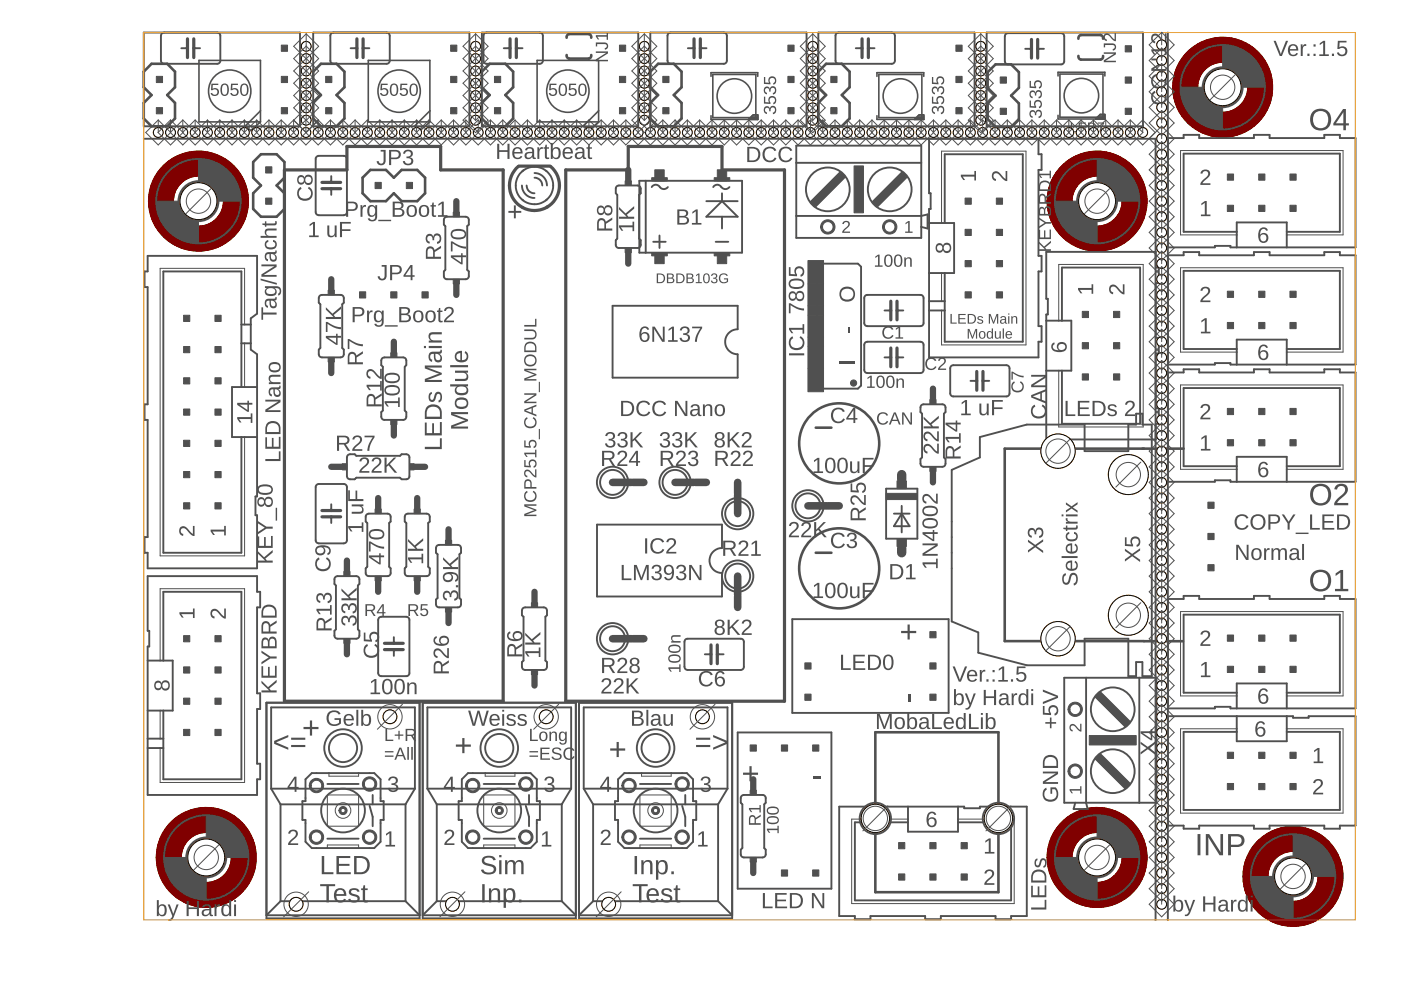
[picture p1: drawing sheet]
<svg xmlns="http://www.w3.org/2000/svg" width="297mm" height="210mm" viewBox="0 0 297 210" stroke-linecap="round" stroke-linejoin="round" font-family="sans-serif">
<g fill="#800000" stroke="#800000" stroke-width=".21">
<path d="M225.4 34.9a10.6 10.6 0 0 1 16.5 2.7 10.6 10.6 0 0 1-6.7 15.3 10.6 10.6 0 0 1-13.2-10.2h5.3a5.3 5.3 0 0 1 7.8-4.6 5.3 5.3 0 0 1 .4 9 5.3 5.3 0 0 1-8.2-3.9v-.5h-5.3a10.6 10.6 0 0 1 3.4-7.8z" fill-rule="evenodd"/>
<path d="M34.9 34.9a10.6 10.6 0 0 1 16.5 2.7 10.6 10.6 0 0 1-6.7 15.3 10.6 10.6 0 0 1-13.2-10.2h5.3a5.3 5.3 0 0 1 7.5-4.9 5.3 5.3 0 0 1 1.1 8.9 5.3 5.3 0 0 1-8.5-3l-.1-1h-5.3a10.6 10.6 0 0 1 3.4-7.8z" fill-rule="evenodd"/>
<path d="M225.4 174a10.6 10.6 0 0 1 16.5 2.7 10.6 10.6 0 0 1-6.7 15.4 10.6 10.6 0 0 1-13.2-10.3h5.3a5.3 5.3 0 0 1 7.9-4.6 5.3 5.3 0 0 1 .3 9.1 5.3 5.3 0 0 1-8.2-3.9v-.6h-5.3a10.6 10.6 0 0 1 3.4-7.8z" fill-rule="evenodd"/>
<path d="M36.5 174a10.6 10.6 0 0 1 16.6 2.7 10.6 10.6 0 0 1-6.8 15.4 10.6 10.6 0 0 1-13.2-10.3h5.3a5.3 5.3 0 0 1 7.9-4.6 5.3 5.3 0 0 1 .3 9.1 5.3 5.3 0 0 1-8.1-3.9l-.1-.6h-5.3a10.6 10.6 0 0 1 3.4-7.8z" fill-rule="evenodd"/>
<path d="M266.9 178a10.6 10.6 0 0 1 16.5 2.7 10.6 10.6 0 0 1-6.6 15.4 10.6 10.6 0 0 1-13.3-10.3h5.3a5.3 5.3 0 0 1 7.7-4.7 5.3 5.3 0 0 1 .9 9 5.3 5.3 0 0 1-8.5-3.2l-.1-1.1h-5.3a10.7 10.7 0 0 1 3.4-7.8z" fill-rule="evenodd"/>
<path d="M252 10.7a10.6 10.6 0 0 1 16.6 2.7 10.6 10.6 0 0 1-6.8 15.4 10.6 10.6 0 0 1-13.2-10.3h5.3a5.3 5.3 0 0 1 7.9-4.6 5.3 5.3 0 0 1 .3 9.1 5.3 5.3 0 0 1-8.1-4l-.1-.5h-5.3a10.6 10.6 0 0 1 3.4-7.8z" fill-rule="evenodd"/>
<path d="M225.4 34.9a10.6 10.6 0 0 1 16.5 2.7 10.6 10.6 0 0 1-6.7 15.3 10.6 10.6 0 0 1-13.2-10.2h5.3a5.3 5.3 0 0 1 7.8-4.6 5.3 5.3 0 0 1 .4 9 5.3 5.3 0 0 1-8.2-3.9v-.5h-5.3a10.6 10.6 0 0 1 3.4-7.8z" fill-rule="evenodd"/>
<path d="M34.9 34.9a10.6 10.6 0 0 1 16.5 2.7 10.6 10.6 0 0 1-6.7 15.3 10.6 10.6 0 0 1-13.2-10.2h5.3a5.3 5.3 0 0 1 7.5-4.9 5.3 5.3 0 0 1 1.1 8.9 5.3 5.3 0 0 1-8.5-3l-.1-1h-5.3a10.6 10.6 0 0 1 3.4-7.8z" fill-rule="evenodd"/>
<path d="M225.4 174a10.6 10.6 0 0 1 16.5 2.7 10.6 10.6 0 0 1-6.7 15.4 10.6 10.6 0 0 1-13.2-10.3h5.3a5.3 5.3 0 0 1 7.9-4.6 5.3 5.3 0 0 1 .3 9.1 5.3 5.3 0 0 1-8.2-3.9v-.6h-5.3a10.6 10.6 0 0 1 3.4-7.8z" fill-rule="evenodd"/>
<path d="M36.5 174a10.6 10.6 0 0 1 16.6 2.7 10.6 10.6 0 0 1-6.8 15.4 10.6 10.6 0 0 1-13.2-10.3h5.3a5.3 5.3 0 0 1 7.9-4.6 5.3 5.3 0 0 1 .3 9.1 5.3 5.3 0 0 1-8.1-3.9l-.1-.6h-5.3a10.6 10.6 0 0 1 3.4-7.8z" fill-rule="evenodd"/>
<path d="M266.9 178a10.6 10.6 0 0 1 16.5 2.7 10.6 10.6 0 0 1-6.6 15.4 10.6 10.6 0 0 1-13.3-10.3h5.3a5.3 5.3 0 0 1 7.7-4.7 5.3 5.3 0 0 1 .9 9 5.3 5.3 0 0 1-8.5-3.2l-.1-1.1h-5.3a10.7 10.7 0 0 1 3.4-7.8z" fill-rule="evenodd"/>
<path d="M252 10.7a10.6 10.6 0 0 1 16.6 2.7 10.6 10.6 0 0 1-6.8 15.4 10.6 10.6 0 0 1-13.2-10.3h5.3a5.3 5.3 0 0 1 7.9-4.6 5.3 5.3 0 0 1 .3 9.1 5.3 5.3 0 0 1-8.1-4l-.1-.5h-5.3a10.6 10.6 0 0 1 3.4-7.8z" fill-rule="evenodd"/>
</g>
<path d="M109 43.5h.4v1.2h1.1v.4h-1.1v1.2h-.4v-1.2h-1.2v-.4h1.2z" fill="#505050"/>
<path d="M30.5 6.9h33.1v19.9h-33.1zM66.4 6.9h33.1v19.9h-33.1zM102.2 6.9h33.1v19.9h-33.1zM137.9 6.9h33.1v19.9h-33.1zM173.5 6.9h33.1v19.9h-33.1zM153.1 41v1.7M153.1 46v2.5" fill="none" stroke="#505050" stroke-width=".4"/>
<path d="M262.1 115.5h.5l1.7 2.8v-2.8h.4v3.2h-.5l-1.7-2.7v2.7h-.4zM265.7 116.4a1.28 1.28 0 0 1 1.8 .6 1.28 1.28 0 0 1-.8 1.7 1.2 1.2 0 0 1-1.2-.4 1.2 1.2 0 0 1-.2-1.3zM266 116.6a1.13 1.13 0 0 0 .4 1.9 1.01 1.01 0 0 0 .6-1.6l-.4-.4zM268 116.3h.4v.5a.59 .59 0 0 1 .8-.6v.4a.62 .62 0 0 0-.7 .2 .62 .62 0 0 0-.1 .6v1.3h-.4zM269.6 116.3h.4v.4a.76 .76 0 0 1 .7-.5 .76 .76 0 0 1 .7 .5 .77 .77 0 0 1 .9-.5 .77 .77 0 0 1 .5 .9v1.6h-.4v-1.5a.54 .54 0 0 0-.6-.7 .54 .54 0 0 0-.4 .8v1.4h-.4v-1.5a.54 .54 0 0 0-.6-.7 .54 .54 0 0 0-.4 .8v1.4h-.4zM273.8 116.4a.98 .98 0 0 1 1-.2 .98 .98 0 0 1 .6 .8v1.3l.1 .1 .3 .1v.2h-.4a.42 .42 0 0 1-.4-.4 .83 .83 0 0 1-1 .5 .83 .83 0 0 1-.6-1 .83 .83 0 0 1 1-.6h.6a.56 .56 0 0 0-.4-.7 .56 .56 0 0 0-.7 .4h-.4zM274 117.6a.51 .51 0 0 0 0 .8 .51 .51 0 0 0 .8-.2l.2-.7zM276.1 115.3h.4v3.4h-.4z" fill="#505050"/>
<path d="M209.2 6.9h33.1v19.9h-33.1zM31.3 122.2h23.2v3.3h.7v3.3h-.7v18.2h.7v3.3h-.7v11.6h.7v3.3h-.7v3.4h-23.2v-31.5h.3v-3.3h-.3zM31.3 140.1h5.3v10.6h-5.3M31.3 156.6h3.3M31.3 158.6h3.3M34.6 140.1v-14.6h16.6v39.7h-16.6v-14.5" fill="none" stroke="#505050" stroke-width=".4"/>
<path d="M53.7 34.4l1.6-1.7h3.4l1.6 1.7v3.3l-1.6 1.6 1.6 1.7v3.3l-1.6 1.7h-3.4l-1.6-1.7v-3.3l1.6-1.7-1.6-1.6z" fill="none" stroke="#505050" stroke-width=".55"/>
<path d="M34 140.1v-15.3h17.9v41.1h-17.9v-7.3M34 150.7v5.9" fill="none" stroke="#505050" stroke-width=".21"/>
<g fill="#505050">
<path d="M38 129.8h2.9v-.8h.4v2h-.4v-.8h-2.5l.6 .7h-.4l-.6-.7z"/>
<path d="M44.8 129.3a1.15 1.15 0 0 1 1.8 .5l.9 .9v-1.7h.4v2.2l-.6-.2-.8-.7a.95 .95 0 0 0-1.5-.5 .64 .64 0 0 0 .5 .9v.4a1.1 1.1 0 0 1-.7-1.8z"/>
<path d="M32.9 144.6a.78 .78 0 0 1 .8-.3 .78 .78 0 0 1 .6 .6 .9 .9 0 0 1 1.1-.6 .9 .9 0 0 1 .6 1 .9 .9 0 0 1-.6 1.1 .9 .9 0 0 1-1.1-.6 .82 .82 0 0 1-1 .5 .82 .82 0 0 1-.6-1zM32.9 145.3a.6 .6 0 0 0 1.2 0 .6 .6 0 0 0-1.2 0zM34.4 145.3a.7 .7 0 0 0 1.4 0 .7 .7 0 0 0-1.4 0z"/>
</g>
<g fill="none" stroke="#505050" stroke-width=".55">
<path d="M185.6 155.3h26.1v33.9h-26.1z"/>
<circle cx="42.1" cy="42.7" r="4.2"/>
<circle cx="232.6" cy="42.7" r="4.2"/>
<circle cx="43.7" cy="181.8" r="4.2"/>
<circle cx="232.6" cy="181.8" r="4.2"/>
</g>
<g fill="none" stroke="#505050" stroke-width=".4">
<path d="M111 36.1a4 4 0 0 0-.1 6.4M115.8 36.2a4 4 0 0 1 0 6.3M31.3 54.3h23.2v12.2l-1.3 1v6.6l1.3 1v30.2h-.3v3.9h.3v11.3h-23.2v-3.3h-.7v-3.3h.7v-24.9h-.7v-3.3h.7v-24.8h-.7v-3.3h.7zM51.2 72.8h2M51.2 68.8h2M51.2 82.1v-24.5h-16.6v59.6h16.6v-24.5M54.5 82.1h-5.3v10.6h5.3M56.5 149h32.5v45.7h-32.5zM89.6 149h32.5v45.7h-32.5zM122.8 149h32.4v45.7h-32.4zM64.8 169.2v.7h-.7v3.9h.7v.7M67.1 163.9h11.3"/>
<path d="M67.1 179.8h11.3M80.7 169.2v.7h.6v3.9h-.6v.7M97.9 169.2v.7h-.7v3.9h.7v.7M100.2 163.9h11.3M100.2 179.8h11.3M113.8 169.2v.7h.7v3.9h-.7v.7M131 169.2v.7h-.6v3.9h.6v.7M133.4 163.9h11.2M133.4 179.8h11.2M146.9 169.2v.7h.7v3.9h-.7v.7"/>
<circle cx="42.1" cy="42.7" r="9"/>
<circle cx="232.6" cy="42.7" r="9"/>
<circle cx="72.7" cy="171.9" r="4.6"/>
<circle cx="105.9" cy="171.9" r="4.6"/>
<circle cx="139" cy="171.9" r="4.6"/>
<circle cx="185.6" cy="173.5" r="3.3"/>
<circle cx="211.7" cy="173.5" r="3.3"/>
<circle cx="43.7" cy="181.8" r="9"/>
<circle cx="232.6" cy="181.8" r="9"/>
</g>
<path d="M51.9 68.8v-11.9h-17.9v61h17.9v-25.2M51.9 72.8v9.3M69.4 179.8v-.6h6.6v.6M69.7 163.9v.7h6.3v-.7M102.6 179.8v-.6h6.6v.6M102.9 163.9v.7h6.3v-.7M135.7 179.8v-.6h6.6v.6M136 163.9v.7h6.3v-.7" fill="none" stroke="#505050" stroke-width=".21"/>
<g fill="#505050" stroke="#505050" stroke-width=".21">
<path d="M72.1 171.3a.86 .86 0 0 1 1.3 .1 .86 .86 0 0 1-.4 1.3 .86 .86 0 0 1-1.1-.8h.4a.46 .46 0 0 1 .6-.4 .46 .46 0 0 1 .1 .7 .46 .46 0 0 1-.7-.2v-.1h-.4z" fill-rule="evenodd"/>
<path d="M105.2 171.3a.86 .86 0 0 1 1.4 .1 .86 .86 0 0 1-.5 1.3 .86 .86 0 0 1-1.1-.8h.4a.46 .46 0 0 1 .6-.5 .46 .46 0 0 1 .2 .7 .46 .46 0 0 1-.8-.1v-.1h-.4z" fill-rule="evenodd"/>
<path d="M138.3 171.3a.86 .86 0 0 1 1.4 .1 .86 .86 0 0 1-.5 1.3 .86 .86 0 0 1-1.1-.8h.4a.46 .46 0 0 1 .7-.4 .46 .46 0 0 1 .1 .7 .46 .46 0 0 1-.7-.2l-.1-.1h-.4z" fill-rule="evenodd"/>
</g>
<path d="M109.9 35.3a5.3 5.3 0 0 0 .9 8.7M116.7 35.3a5.3 5.3 0 0 1-.7 8.6" fill="none" stroke="#505050" stroke-width=".68"/>
<g fill="#505050">
<path d="M44.7 112.3h2.8v-.8h.4v2h-.4v-.8h-2.4l.5 .7h-.4l-.5-.7z"/>
<path d="M38.2 111.8a1.15 1.15 0 0 1 1.7 .5l1 .9v-1.7h.3v2.1l-.6-.1-.7-.7a.95 .95 0 0 0-1.5-.5 .64 .64 0 0 0 .5 .9l-.1 .4a1.1 1.1 0 0 1-.6-1.8z"/>
<path d="M50.3 88.4h2.9v-.7h.3v2h-.3v-.9h-2.5l.5 .8h-.4l-.5-.8zM50.3 85.4h2.2v-.4h.3v.4h.7v.4h-.7v1.5h-.3l-2.2-1.5zM50.8 85.8l1.7 1.1v-1.1z"/>
</g>
<path d="M94.2 46.2l.6-.2h3.9l.6 .2 .1 .4v1l-.3 .3v9.3l.3 .4v1.2l-.3 .3-.4 .1h-3.9l-.6-.3a1.64 1.64 0 0 1 .2-1.7v-9.3l-.3-.3zM221.8 53.4h23.2v3.3h.7v3.3h-.7v11.6h.7v3.4h-.7v11.6h.7v3.3h-.7v3.3h-23.2v-26.5h.4v-3.3h-.4zM67.7 62.8l.6-.3h3.9l.4 .2 .3 .3v1.2l-.3 .3v9.3l.3 .3v1l-.1 .4-.4 .2-4.1 .1-.4-.2-.3-.3v-1.2l.3-.3v-9.3l-.3-.3zM221.8 68h5.3v10.6h-5.3M225.1 68v-11.3h16.6v33.2h-16.6v-11.3M77.7 109.2l.5-.3h4l.3 .1 .3 .4v1.2l-.3 .3v9.3a1.64 1.64 0 0 1 .2 1.7l-.5 .3h-4l-.4-.2-.2-.3-.1-1.2 .4-.3v-9.3l-.4-.3zM85.9 109.2l.6-.3h3.9l.4 .1 .3 .4v1.2l-.3 .3v9.3l.3 .3v1l-.1 .4-.3 .2-4.2 .1-.4-.2-.2-.3-.1-1.2 .3-.3v-9.3l-.3-.3zM110.8 129.1l.5-.3h4l.4 .1 .2 .3 .1 1.3-.4 .3v9.3l.4 .3v1l-.2 .4-.3 .2h-4.2l-.4-.1-.2-.3v-1.2l.3-.3v-9.3l-.3-.3zM157.2 168.8l.5-.2h4l.5 .2a1.64 1.64 0 0 1-.2 1.7v9.3a1.64 1.64 0 0 1 .2 1.7l-.5 .3h-4l-.4-.1-.2-.4v-1.2l.3-.3v-9.3l-.3-.3z" fill="none" stroke="#505050" stroke-width=".4"/>
<g fill="#505050" stroke="#505050" stroke-width=".21">
<path d="M69.6 75.8h1.3v1h-1.3z"/>
<path d="M69.6 61.5h1.3v1h-1.3z"/>
<path d="M96.1 59.2h1.3v1h-1.3z"/>
<path d="M96.1 45h1.3v1h-1.3z"/>
<path d="M79.5 107.9h1.3v1h-1.3z"/>
<path d="M79.5 122.2h1.3v.9h-1.3z"/>
<path d="M87.8 107.9h1.3v1h-1.3z"/>
<path d="M87.8 122.2h1.3v.9h-1.3z"/>
<path d="M112.7 127.8h1.3v1h-1.3z"/>
<path d="M112.7 142h1.3v1h-1.3z"/>
<path d="M159 167.6h1.4v.9h-1.4z"/>
<path d="M159 181.8h1.4v1h-1.4z"/>
</g>
<path d="M60.3 36h13.3v-4.9h19.8v4.9h13.3v112.7h-46.4zM120 36h13.2v-4.9h19.9v4.9h13.2v112.7h-46.3z" fill="none" stroke="#505050" stroke-width=".68"/>
<path d="M224.5 68v-11.9h17.9v34.4h-17.9v-11.9" fill="none" stroke="#505050" stroke-width=".21"/>
<g fill="#505050">
<path d="M228.6 61.1h2.8v-.8h.4v2h-.4v-.8h-2.4l.5 .7h-.4l-.5-.8z"/>
<path d="M235.4 60.6a1.15 1.15 0 0 1 1.7 .4l1 1v-1.7h.3v2.1l-.6-.2-.7-.7a.95 .95 0 0 0-1.6-.5 .64 .64 0 0 0 .5 1v.4a1.1 1.1 0 0 1-.6-1.8z"/>
<path d="M223 72.9l.5-.3 .1 .4a.67 .67 0 0 0-.3 .8 .67 .67 0 0 0 .8 .4l.4 .1a1.03 1.03 0 0 1-.1-1.6 1.03 1.03 0 0 1 1.5 .1 1.18 1.18 0 0 1 .1 1.4 1.18 1.18 0 0 1-1.4 .5 1.33 1.33 0 0 1-1.7-1.5zM224.6 73.1a.68 .68 0 0 0 .1 1 .68 .68 0 0 0 .9-.1 .68 .68 0 0 0-.1-1l-.6-.1z"/>
</g>
<path d="M177.9 171h26.5v.4h3.4v-.4h9.9v23.2h-3.3v.7h-3.3v-.7h-11.6v.7h-3.3v-.7h-11.6v.7h-3.3v-.7h-3.4zM192.5 174.3h-11.2v16.6h33.1v-16.6h-11.3M192.5 171v5.3h10.6v-5.3" fill="none" stroke="#505050" stroke-width=".4"/>
<path d="M192.5 173.7h-11.9v17.9h34.4v-17.9h-11.9" fill="none" stroke="#505050" stroke-width=".21"/>
<g fill="#505050">
<path d="M208.9 178.3l.8-.5h.3v2.8h.8v.4h-2v-.4h.8v-2.4l-.7 .5z"/>
<path d="M209 184.6a1.04 1.04 0 0 1 1.7 .2 1.04 1.04 0 0 1-.6 1.5l-1 1h1.7v.3h-2.1l.2-.6 .7-.7a.95 .95 0 0 0 .5-1.6 .64 .64 0 0 0-1 .5h-.4z"/>
<path d="M196.9 172.3l.4-.2a.94 .94 0 0 1 1.2 .6l-.4 .1a.67 .67 0 0 0-.8-.3 .67 .67 0 0 0-.4 .8l-.1 .4a1.03 1.03 0 0 1 1.6-.1 1.03 1.03 0 0 1-.1 1.5 1.18 1.18 0 0 1-1.4 .1 1.18 1.18 0 0 1-.5-1.4l.1-.7zM197.1 173.8a.74 .74 0 0 0 .1 1.2 .74 .74 0 0 0 1.1-.6 .74 .74 0 0 0-.9-.8z"/>
</g>
<path d="M135.6 38.3h21.7v15.3h-21.7zM136.9 38.3v15.3M138.2 39.7a1.06 1.06 0 0 1 1-.5 1.06 1.06 0 0 1 .9 .7l.8 .2 .7-.4M151.2 39.7a1.08 1.08 0 0 1 1-.5 1.08 1.08 0 0 1 .9 .7 1.06 1.06 0 0 0 1.6-.2M168.8 30.9h26.5v19.5h-26.5zM168.8 34.5h26.5M138.5 51.3h2.6M139.8 49.9v2.7M151.7 51.3h2.7M168.8 45.8h26.5l1.4-.3v3l-1.4-.4M81 76.1l.5-.3h4l.4 .1 .2 .3v1.2l-.3 .4v9.2l.3 .4v1l-.1 .4-.3 .2h-4.2l-.4-.1-.2-.3-.1-1.2 .4-.4v-9.2l-.4-.4zM129.9 64.8h26.5v5a2.66 2.66 0 0 0-2.7 2.7 2.66 2.66 0 0 0 2.7 2.6v5h-26.5z" fill="none" stroke="#505050" stroke-width=".4"/>
<g fill="#505050" stroke="#505050" stroke-width=".21">
<path d="M82.8 74.8h1.4v1h-1.4z"/>
<path d="M82.8 89h1.4v1h-1.4z"/>
<path d="M181.1 35.2h2v9.9h-2z"/>
</g>
<g fill="#505050" stroke="#505050" stroke-width=".21">
<path d="M174.4 47.1a1.53 1.53 0 0 1 2.4 .2 1.53 1.53 0 0 1-.9 2.3 1.53 1.53 0 0 1-1.9-1.5h.4a1.13 1.13 0 0 1 1.6-.9 1.13 1.13 0 0 1 .2 1.9 1.13 1.13 0 0 1-1.8-.7v-.3h-.4z" fill-rule="evenodd"/>
<path d="M187.5 47.1a1.53 1.53 0 0 1 2.4 .2 1.53 1.53 0 0 1-.8 2.3 1.53 1.53 0 0 1-2-1.5h.4a1.12 1.12 0 0 1 1.6-1.1 1.12 1.12 0 0 1 .3 1.9 1.12 1.12 0 0 1-1.9-.5v-.3h-.4z" fill-rule="evenodd"/>
</g>
<g fill="#505050">
<path d="M192 47.3l.6-.4h.3v2.2h.6v.3h-1.6v-.3h.7v-1.9l-.6 .4z"/>
<path d="M178.8 47a.81 .81 0 0 1 1.3 .2 .81 .81 0 0 1-.5 1.2l-.7 .7h1.3v.3h-1.6a2.14 2.14 0 0 1 1-1.4 .5 .5 0 0 0 .1-.8 .5 .5 0 0 0-.8 .3h-.3z"/>
</g>
<path d="M197 29.4h23.2v3.3h.6v3.3h-.6v18.3h.6v3.3h-.6v11.6h.6v3.3h-.6v3.3h-23.2v-31.5h.3v-3.3h-.3zM197 47.3h5.3v10.6h-5.3M200.3 47.3v-14.6h16.6v39.8h-16.6v-14.6M197 63.9h3.3M197 65.8h3.3M71 122.4l.6-.2h3.9l.4 .1 .3 .3v1.2l-.3 .3v9.3l.3 .4v.9l-.1 .4-.3 .3h-4.2l-.4-.1-.3-.3v-1.2l.3-.4v-9.3l-.3-.3z" fill="none" stroke="#505050" stroke-width=".4"/>
<g fill="#505050" stroke="#505050" stroke-width=".21">
<path d="M72.9 135.4h1.3v1h-1.3z"/>
<path d="M72.9 121.2h1.3v1h-1.3z"/>
</g>
<path d="M199.6 47.3v-15.3h17.9v41.1h-17.9v-7.3M199.6 57.9v6" fill="none" stroke="#505050" stroke-width=".21"/>
<g fill="#505050">
<path d="M203.7 37h2.9v-.8h.3v2.1h-.3v-.9h-2.5l.5 .8h-.4l-.5-.8z"/>
<path d="M210.5 36.6a1.15 1.15 0 0 1 1.8 .4l.9 .9v-1.6h.4v2.1l-.7-.2-.7-.7a.95 .95 0 0 0-1.5-.5 .64 .64 0 0 0 .5 .9l-.1 .5a1.1 1.1 0 0 1-.6-1.8z"/>
<path d="M198.6 51.8a.78 .78 0 0 1 .8-.2 .78 .78 0 0 1 .5 .5 .9 .9 0 0 1 1.1-.6 .9 .9 0 0 1 .7 1.1 .9 .9 0 0 1-.7 1 .9 .9 0 0 1-1.1-.6 .82 .82 0 0 1-1 .6 .82 .82 0 0 1-.5-1zM198.6 52.6a.6 .6 0 0 0 1.2 0 .6 .6 0 0 0-1.2 0zM200.1 52.6a.67 .67 0 0 0 1.3 0 .67 .67 0 0 0-1.3 0z"/>
</g>
<path d="M80.3 131l.5-.2h5.3l.4 .1 .3 .3v11.5l-.1 .4-.3 .2-5.6 .1-.3-.2-.3-.3v-11.5zM83.5 136.1v.3M83.5 137.7v.4M145.2 135.7l.6-.3h11.5l.3 .3 .1 .4v5.5l-.3 .3-.3 .1h-11.3l-.4-.1-.3-.5v-5.3zM150.4 138.7h.3M152.1 138.7h.3M156.4 155.3h19.9v33.1h-19.9z" fill="none" stroke="#505050" stroke-width=".4"/>
<path d="M81.5 136.4h4M81.5 137.7h4M150.7 136.7v4M152.1 136.7v4" fill="none" stroke="#505050" stroke-width=".68"/>
<g fill="#505050">
<path d="M158.9 162.4h.5v1.4h1.3v.5h-1.3v1.3h-.5v-1.3h-1.4v-.5h1.4z"/>
<path d="M172.4 164.6h1.6v.5h-1.6z"/>
</g>
<path d="M168 131.3h33.1v19.9h-33.1z" fill="none" stroke="#505050" stroke-width=".4"/>
<g fill="#505050">
<path d="M191.1 133.8h1.3v-1.4h.5v1.4h1.4v.4h-1.4v1.4h-.5v-1.4h-1.3z"/>
<path d="M192.5 147.3h.5v1.6h-.5z"/>
</g>
<g fill="none" stroke="#505050" stroke-width=".4">
<path d="M67.1 33.3l.5-.3h5.3l.4 .2 .2 .3 .1 11.5-.3 .5-.4 .1h-5.3l-.4-.1-.2-.3-.1-11.5zM70.2 38.3v.4M70.2 40v.3M201.7 77.6l.4-.2 11.5 .1 .3 .2 .1 .4v5.5l-.2 .3-.4 .2-11.5-.1-.3-.2-.1-.4v-5.3zM73.7 96.6l.5-.3h1l.3 .3h9.3l.4-.3 1.2 .1 .3 .2 .1 .4v4.2l-.3 .3-.4 .1h-.9l-.4-.3h-9.3l-.3 .3h-1.2l-.3-.3-.1-.3v-4zM206.8 80.8h.3M207.8 92.7l9.9-2.7h12.3v5.7h9.2v-5.7h1.7v-2.3h1.3v2.3h2v53.4h-2v-3h-1.3v3h-1.7v-8h-9.2v5.7h-12.3l-10.3-2.7v-4.3l-5.6-2.3v-32.2l6-2.6zM208.4 80.8h.3M67.1 102.9l.5-.3h5.3l.4 .1 .2 .4 .1 11.4-.3 .6-.4 .1h-5.3l-.4-.1-.2-.4-.1-11.4zM70.2 107.9v.3M70.2 109.6v.3M92.6 115.8l.5-.3h4l.4 .2 .2 .3v1.2l-.3 .3v9.3l.3 .3v1l-.1 .4-.3 .3h-4.2l-.4-.1-.2-.4-.1-1.2 .4-.3v-9.3l-.4-.3z"/>
<path d="M126.6 111.2h26.5v5a2.65 2.65 0 0 0-2.7 2.7 2.65 2.65 0 0 0 2.7 2.6v5h-26.5zM225.6 143.7h19.6v26.5h-19.6zM230.3 143.7v26.5l.3 1.3h-3l.4-1.3M241.6 143.7v26.5"/>
<circle cx="129.9" cy="102.3" r="3.3"/>
<circle cx="143.1" cy="102.3" r="3.3"/>
<circle cx="156.4" cy="108.9" r="3.3"/>
<circle cx="171.3" cy="107.3" r="3.3"/>
<circle cx="129.9" cy="135.4" r="3.3"/>
<circle cx="156.4" cy="122.2" r="3.3"/>
</g>
<path d="M68.3 38.7h3.9M68.3 40h3.9M207.1 78.8v3.9M208.4 78.8v3.9M68.3 109.6h3.9M68.3 108.2h3.9" fill="none" stroke="#505050" stroke-width=".68"/>
<g fill="#505050" stroke="#505050" stroke-width=".21">
<path d="M94.4 128.8h1.4v1h-1.4z"/>
<path d="M94.4 114.6h1.4v.9h-1.4z"/>
<path d="M86.8 98.3h1v1.3h-1z"/>
<path d="M72.6 98.3h1v1.3h-1z"/>
<path d="M230.9 156h10v1.9h-10z"/>
</g>
<path d="M76.9 37.7l1.6-1.7h3.3l1.7 1.7 1.7-1.7h3.3l1.6 1.7v3.3l-1.6 1.7h-3.3l-1.7-1.7-1.7 1.7h-3.3l-1.6-1.7z" fill="none" stroke="#505050" stroke-width=".55"/>
<path d="M132.5 102.3h1.4M145.8 102.3h1.3M156.4 104.9v1.4M173.9 107.3h1.4M132.5 135.4h1.4M156.4 124.8v1.3" fill="none" stroke="#505050" stroke-width="1.6"/>
<g fill="#505050" stroke="#505050" stroke-width=".21">
<path d="M226.8 149.4a1.53 1.53 0 0 1 2.5 .2 1.53 1.53 0 0 1-.9 2.2 1.53 1.53 0 0 1-2-1.4h.4a1.14 1.14 0 0 1 1.7-1 1.14 1.14 0 0 1 .2 2 1.14 1.14 0 0 1-1.8-.7l-.1-.3h-.4z" fill-rule="evenodd"/>
<path d="M226.8 162.5a1.53 1.53 0 0 1 2.5 .2 1.53 1.53 0 0 1-.9 2.3 1.53 1.53 0 0 1-2-1.5h.4a1.14 1.14 0 0 1 1.7-.9 1.14 1.14 0 0 1 .2 1.9 1.14 1.14 0 0 1-1.8-.7l-.1-.3h-.4z" fill-rule="evenodd"/>
</g>
<g fill="#505050">
<path d="M226.8 167.3h2.2v-.6h.3v1.6h-.3v-.7h-1.9l.4 .6h-.3l-.4-.6z"/>
<path d="M226.9 153.7a1.02 1.02 0 0 1 1.6 .6l.5 .5v-1.3h.3v1.6a2.14 2.14 0 0 1-1.4-1 .5 .5 0 0 0-.8-.1 .5 .5 0 0 0 .3 .8v.3a.85 .85 0 0 1-.5-1.4z"/>
</g>
<g fill="none" stroke="#505050" stroke-width=".4">
<path d="M34.4 7l.4-.1h11.3l.3 .1 .3 .6v5.5l-.3 .3-.3 .1h-11.5l-.4-.2-.1-.4v-5.3zM39.4 10.2h.4M41.1 10.2h.3M70.2 7.2l.5-.3h11.3l.4 .1 .2 .6v5.5l-.2 .3-.4 .1h-11.5l-.3-.2-.2-.4v-5.3zM75.3 10.2h.4M77 10.2h.3M102.6 7.2l.6-.3h11.2l.4 .1 .3 .6v5.5l-.3 .3-.4 .1h-11.4l-.4-.2-.1-.4v-5.3zM107.8 10.2h.3M109.5 10.2h.3M141.6 7.2l.6-.3h11.3l.3 .1 .3 .6v5.5l-.3 .3-.3 .1h-11.5l-.4-.2-.1-.4v-5.3zM146.8 10.2h.4M148.5 10.2h.3"/>
<path d="M177.3 7.2l.5-.3h11.3l.4 .1 .2 .6v5.5l-.2 .3-.4 .1h-11.5l-.3-.2-.2-.4v-5.3zM182.4 10.2h.4M184.1 10.2h.3M130.8 39.5l.4-.2h4l.4 .2 .2 .3v1.2l-.3 .3v9.3l.3 .3v1l-.1 .4-.5 .3h-4l-.5-.3a1.64 1.64 0 0 1 .2-1.7v-9.3l-.3-.3v-1.2zM174.3 55.9h7.6l.7 .7v25.1l-.7 .7h-7.6M183.5 62.7l.4-.2h11.5l.3 .3 .1 .4v5.5l-.2 .3-.4 .2h-11.3l-.4-.2-.3-.5v-5.3zM183.5 72.6l.4-.1h11.3l.4 .1 .2 .5v5.5l-.2 .4-.4 .1h-11.3l-.4-.1-.3-.6v-5.3zM188.5 65.8h.4M188.5 75.8h.4M190.2 65.8h.3M190.2 75.8h.3M195.3 86l.5-.3h4l.4 .2 .2 .3 .1 1.2-.4 .3v9.3l.4 .3v1l-.2 .4-.3 .2-4.2 .1-.4-.2-.2-.3v-1.2l.3-.3v-9.3l-.3-.3z"/>
<path d="M187.9 103.6h6.6v10.6h-6.6zM189.5 108.9h3.3M191.2 107.3v5.6M191.2 108.9l1.6 2.7h-3.3zM247.6 151.8h26.6v.4h3.3v-.4h9.9v23.2h-3.3v.7h-3.3v-.7h-11.6v.7h-3.3v-.7h-11.6v.7h-3.3v-.7h-3.4zM262.2 155.2h-11.2v16.5h33.1v-16.5h-11.3M262.2 151.8v5.4h10.6v-5.4"/>
</g>
<circle cx="181" cy="81.2" r=".66" fill="#505050" stroke="#505050" stroke-width=".21"/>
<g fill="#505050" stroke="#505050" stroke-width=".21">
<path d="M171.3 78.1h3.3v5h-3.3z"/>
<path d="M171.3 73.4h2v4.7h-2z"/>
<path d="M171.3 71.5h3.3v1.9h-3.3z"/>
<path d="M171.3 66.8h2v4.7h-2z"/>
<path d="M171.3 64.8h3.3v2h-3.3z"/>
<path d="M171.3 60.2h2v4.7h-2z"/>
<path d="M171.3 55.2h3.3v5h-3.3z"/>
<path d="M187.9 104.6h6.6v1.3h-6.6z"/>
<path d="M190.2 114.2h2v1.7h-2z"/>
<path d="M190.2 102h2v1.6h-2z"/>
<path d="M197.1 99h1.4v.9h-1.4z"/>
<path d="M197.1 84.7h1.4v1h-1.4z"/>
<path d="M132.5 38.4h1.4v.9h-1.4z"/>
<path d="M132.5 52.6h1.4v1h-1.4z"/>
</g>
<g fill="none" stroke="#505050" stroke-width=".68">
<path d="M39.8 8.2v4M41.1 8.2v4M75.7 8.2v4M77 8.2v4M108.1 8.2v4M109.5 8.2v4M147.2 8.2v4M148.5 8.2v4M182.8 8.2v4M184.1 8.2v4M188.9 63.9v3.9M188.9 73.8v4"/>
<path d="M190.2 63.9v3.9M190.2 73.8v4"/>
</g>
<g fill="none" stroke="#505050" stroke-width=".55">
<path d="M32.1 13.5h3.4l1.6 1.7v3.3l-1.6 1.7 1.6 1.6v3.3l-1.6 1.7h-3.4l-1.6-1.7v-3.3l1.6-1.6-1.6-1.7v-3.3zM68.1 13.5h3.3l1.6 1.7v3.3l-1.6 1.7 1.6 1.6v3.3l-1.6 1.7h-3.3l-1.7-1.7v-3.3l1.7-1.6-1.7-1.7v-3.3zM103.8 13.5h3.3l1.7 1.7v3.3l-1.7 1.7 1.7 1.6v3.3l-1.7 1.7h-3.3l-1.6-1.7v-3.3l1.6-1.6-1.6-1.7v-3.3zM139.5 13.5h3.4l1.6 1.7v3.3l-1.6 1.7 1.6 1.6v3.3l-1.6 1.7h-3.4l-1.6-1.7v-3.3l1.6-1.6-1.6-1.7v-3.3zM175.2 13.5h3.3l1.6 1.7v3.3l-1.6 1.7 1.6 1.6v3.3l-1.6 1.7h-3.3l-1.7-1.7v-3.3l1.7-1.6-1.7-1.7v-3.3zM173 90.7h3.3M251 95.1h-38v40.8l37.8 .1M173 117.2h3.3"/>
<circle cx="177.9" cy="94" r="8.5"/>
<circle cx="177.9" cy="120.5" r="8.5"/>
</g>
<g fill="none" stroke="#505050" stroke-width=".34">
<path d="M42.2 12.8h13v13h-13zM78.1 12.8h13v13h-13zM113.9 12.8h13v13h-13zM150.7 16.2v-.8h10v.8M185.9 16.2v-.8h10v.8M55.2 23.5l-3.1 3.1 1 1.1 2.1-1.9M91.1 23.5l-3.1 3.1 1 1.1 2.1-1.9M126.9 23.5l-3.1 3.1 1 1.1 2.1-1.9M150.7 24.5v.8h10v-1h-1l-1 1M158.8 25.2h1.9M159.1 24.9h1.6M159.4 24.6h1.3"/>
<path d="M185.9 24.5v.8h10v-1h-1l-1 1M194 25.2h1.9M194.3 24.9h1.6M194.6 24.6h1.3"/>
<circle cx="48.7" cy="19.3" r="4.5"/>
<circle cx="84.6" cy="19.3" r="4.5"/>
<circle cx="120.4" cy="19.3" r="4.5"/>
</g>
<path d="M262.2 154.5h-11.9v17.9h34.5v-17.9h-12" fill="none" stroke="#505050" stroke-width=".21"/>
<g fill="#505050">
<path d="M278.6 159.1l.8-.5h.4v2.9h.7v.3h-2v-.3h.8v-2.5l-.7 .5z"/>
<path d="M278.7 165.4a1.04 1.04 0 0 1 1.7 .2 1.04 1.04 0 0 1-.6 1.5l-.9 1h1.6v.3h-2.1l.2-.6 .7-.7a.95 .95 0 0 0 .5-1.5 .64 .64 0 0 0-1 .4h-.4z"/>
<path d="M266.6 153.2l.4-.3a.94 .94 0 0 1 1.2 .7h-.4a.67 .67 0 0 0-.8-.3 .67 .67 0 0 0-.4 .8v.4a1.03 1.03 0 0 1 1.5-.1 1.03 1.03 0 0 1-.1 1.5 1.18 1.18 0 0 1-1.4 .1 1.18 1.18 0 0 1-.5-1.4l.1-.7zM266.8 154.6a.74 .74 0 0 0 .1 1.2 .74 .74 0 0 0 1.1-.6 .74 .74 0 0 0-.9-.8z"/>
</g>
<path d="M247.6 79h3.4v-.7h3.3v.7h11.6v-.7h3.3v.7h11.6v-.7h3.3v.7h3.3v23.2h-26.5v-.4h-3.3v.4h-10zM262.2 98.8h-11.2v-16.5h33.1v16.5h-11.3M262.2 102.2v-5.3h10.6v5.3" fill="none" stroke="#505050" stroke-width=".4"/>
<path d="M262.2 99.5h-11.9v-17.9h34.5v17.9h-12" fill="none" stroke="#505050" stroke-width=".21"/>
<g fill="#505050">
<path d="M254.7 92.8l.8-.5h.4v2.9h.7v.3h-2v-.3h.8v-2.5l-.7 .5z"/>
<path d="M254.8 85.9a1.04 1.04 0 0 1 1.7 .2 1.04 1.04 0 0 1-.6 1.5l-1 1h1.7v.3h-2.1l.2-.6 .7-.7a.95 .95 0 0 0 .5-1.6 .64 .64 0 0 0-1 .5h-.4z"/>
<path d="M267.2 98.1l.5-.2a.94 .94 0 0 1 1.1 .7h-.4a.67 .67 0 0 0-.8-.3 .67 .67 0 0 0-.4 .8v.4a1.03 1.03 0 0 1 1.5-.1 1.03 1.03 0 0 1-.1 1.5 1.18 1.18 0 0 1-1.4 .1 1.18 1.18 0 0 1-.4-1.4v-.7zM267.4 99.6a.74 .74 0 0 0 .1 1.2 .74 .74 0 0 0 1.1-.6 .74 .74 0 0 0-.9-.8z"/>
</g>
<path d="M247.6 127h3.4v-.7h3.3v.7h11.6v-.7h3.3v.7h11.6v-.7h3.3v.7h3.3v23.2h-26.5v-.3h-3.3v.3h-10zM262.2 146.9h-11.2v-16.6h33.1v16.6h-11.3M262.2 150.2v-5.3h10.6v5.3" fill="none" stroke="#505050" stroke-width=".4"/>
<path d="M262.2 147.6h-11.9v-17.9h34.5v17.9h-12" fill="none" stroke="#505050" stroke-width=".21"/>
<g fill="#505050">
<path d="M254.7 140.9l.8-.5h.4v2.8h.7v.4h-2v-.4h.8v-2.5l-.7 .6z"/>
<path d="M254.8 133.9a1.04 1.04 0 0 1 1.7 .2 1.04 1.04 0 0 1-.6 1.5l-1 1h1.7v.3h-2.1l.2-.6 .7-.7a.95 .95 0 0 0 .5-1.5 .64 .64 0 0 0-1 .5l-.4-.1z"/>
<path d="M267.2 146.2l.5-.2a.94 .94 0 0 1 1.1 .6l-.4 .1a.67 .67 0 0 0-.8-.4 .67 .67 0 0 0-.4 .9v.3a1.03 1.03 0 0 1 1.5-.1 1.03 1.03 0 0 1-.1 1.6 1.18 1.18 0 0 1-1.4 0 1.18 1.18 0 0 1-.4-1.3v-.8zM267.4 147.6a.74 .74 0 0 0 .1 1.2 .74 .74 0 0 0 1.1-.5 .74 .74 0 0 0-.9-.8z"/>
</g>
<path d="M247.6 54.1h3.4v-.7h3.3v.7h11.6v-.7h3.3v.7h11.6v-.7h3.3v.7h3.3v23.2h-26.5v-.3h-3.3v.3h-10zM262.2 74h-11.2v-16.6h33.1v16.6h-11.3M262.2 77.3v-5.3h10.6v5.3" fill="none" stroke="#505050" stroke-width=".4"/>
<path d="M262.2 74.7h-11.9v-17.9h34.5v17.9h-12" fill="none" stroke="#505050" stroke-width=".21"/>
<g fill="#505050">
<path d="M254.7 68l.8-.5h.4v2.8h.7v.4h-2v-.4h.8v-2.4l-.7 .5z"/>
<path d="M254.8 61a1.04 1.04 0 0 1 1.7 .2 1.04 1.04 0 0 1-.6 1.6l-1 .9h1.7v.4h-2.1l.2-.7 .7-.7a.95 .95 0 0 0 .5-1.5 .64 .64 0 0 0-1 .5l-.4-.1z"/>
<path d="M267.2 73.3l.5-.2a.94 .94 0 0 1 1.1 .6l-.4 .1a.67 .67 0 0 0-.8-.3 .67 .67 0 0 0-.4 .8v.4a1.03 1.03 0 0 1 1.5-.2 1.03 1.03 0 0 1-.1 1.6 1.18 1.18 0 0 1-1.4 .1 1.18 1.18 0 0 1-.4-1.4v-.8zM267.4 74.7a.74 .74 0 0 0 .1 1.2 .74 .74 0 0 0 1.1-.5 .74 .74 0 0 0-.9-.8z"/>
</g>
<path d="M247.6 29.3h3.4v-.7h3.3v.7h11.6v-.7h3.3v.7h11.6v-.7h3.3v.7h3.3v23.2h-26.5v-.4h-3.3v.4h-10zM262.2 49.1h-11.2v-16.5h33.1v16.5h-11.3M262.2 52.5v-5.3h10.6v5.3" fill="none" stroke="#505050" stroke-width=".4"/>
<path d="M262.2 49.8h-11.9v-17.9h34.5v17.9h-12" fill="none" stroke="#505050" stroke-width=".21"/>
<g fill="#505050">
<path d="M254.7 43.1l.8-.5h.4v2.9h.7v.3h-2v-.3h.8v-2.5l-.7 .5z"/>
<path d="M254.8 36.2a1.04 1.04 0 0 1 1.7 .2 1.04 1.04 0 0 1-.6 1.5l-1 1h1.7v.3h-2.1l.2-.6 .7-.7a.95 .95 0 0 0 .5-1.6 .64 .64 0 0 0-1 .5h-.4z"/>
<path d="M267.2 48.5l.5-.3a.94 .94 0 0 1 1.1 .7h-.4a.67 .67 0 0 0-.8-.3 .67 .67 0 0 0-.4 .8v.4a1.03 1.03 0 0 1 1.5-.1 1.03 1.03 0 0 1-.1 1.5 1.18 1.18 0 0 1-1.4 .1 1.18 1.18 0 0 1-.4-1.4v-.7zM267.4 49.9a.74 .74 0 0 0 .1 1.2 .74 .74 0 0 0 1.1-.6 .74 .74 0 0 0-.9-.8z"/>
</g>
<g fill="none" stroke="#505050" stroke-width=".4">
<path d="M213.2 7.3l.5-.3 11.5 .1 .3 .2 .1 .4v5.5l-.2 .3-.4 .2-11.5-.1-.3-.2-.2-.4v-5.3zM218.4 10.4h.3M220 10.4h.3M57.5 167.2h30.5M57.5 167.2v-17.2h30.5v17.2M57.5 167.2l2 3.3M59.5 170.5h26.5M59.5 170.5v20.6M64.8 174.5v4l1.3 1.3h1M67.1 163.9h-1l-1.3 1.3v4M69.4 166.2h6.6M69.4 177.8h6.6"/>
<path d="M78.4 163.9h1l1.3 1.3v4M78.4 170.9l.6 2.3v2M79 168.6v1.9M80.7 174.5v4l-1.3 1.3h-1M86 170.5v20.6M88 167.2l-2 3.3M90.6 167.2h30.5M90.6 167.2v-17.2h30.5v17.2M90.6 167.2l2 3.3M92.6 170.5h26.5M92.6 170.5v20.6M119.1 170.5v20.6"/>
<path d="M121.1 167.2l-2 3.3M56.5 194.1h32.5M56.5 194.1v-45.1h32.5v45.1M59.5 191.1h26.5M59.5 191.1l-3 3M86 191.1l3 3M89.6 194.1h32.5M89.6 194.1v-45.1h32.5v45.1M92.6 191.1h26.5M92.6 191.1l-3 3M119.1 191.1l3 3"/>
<circle cx="259.2" cy="18.5" r="9"/>
<circle cx="72.7" cy="158.6" r="4"/>
<circle cx="72.7" cy="158.6" r="2.98"/>
<circle cx="105.9" cy="158.6" r="4"/>
<circle cx="105.9" cy="158.6" r="2.98"/>
<circle cx="274.1" cy="185.8" r="9"/>
</g>
<g fill="none" stroke="#505050" stroke-width=".55">
<path d="M120.1 8l.2-.6 .4-.2h4.1l.4 .2 .1 .6M120.1 11.7l.1 .4 .5 .3h4.1l.4-.2 .1-.5M209.4 15.3l1.7-1.6h3.3l1.6 1.6v3.3l-1.6 1.7 1.6 1.6v3.4l-1.6 1.6h-3.3l-1.7-1.6v-3.4l1.7-1.6-1.7-1.7zM228.6 11.9l.2 .5 .4 .2h4.1l.5-.3 .1-.4M228.6 8.2l.2-.6 .4-.2h4.1l.4 .2 .2 .6"/>
<circle cx="259.2" cy="18.5" r="4.2"/>
<circle cx="274.2" cy="185.8" r="4.2"/>
</g>
<path d="M224.3 16.1v-.8h10v.8M232.3 25.2h2M232.6 24.9h1.7M232.9 24.6h1.4M233.2 24.3h1.1v1l-10-.1v-.8M233.3 24.3l-1 1" fill="none" stroke="#505050" stroke-width=".34"/>
<path d="M218.7 8.4v3.9M220 8.4v3.9" fill="none" stroke="#505050" stroke-width=".68"/>
<g fill="#505050" stroke="#505050" stroke-width=".21">
<path d="M56.3 42h1.3v1.3h-1.3z"/>
<path d="M56.3 35.4h1.3v1.3h-1.3z"/>
<path d="M45.6 141.4h1.3v1.3h-1.3z"/>
<path d="M45.6 134.8h1.3v1.3h-1.3z"/>
<path d="M45.6 148h1.3v1.3h-1.3z"/>
<path d="M45.6 154.6h1.3v1.4h-1.3z"/>
<path d="M38.9 141.4h1.3v1.3h-1.3z"/>
<path d="M38.9 134.8h1.3v1.3h-1.3z"/>
<path d="M38.9 148h1.3v1.3h-1.3z"/>
<path d="M38.9 154.6h1.3v1.4h-1.3z"/>
</g>
<g fill="none" stroke="#505050" stroke-width=".21">
<path d="M69.4 168.6h6.6v6.6h-6.6z"/>
<circle cx="72.7" cy="171.9" r="1.65"/>
</g>
<g fill="#505050" stroke="#505050" stroke-width=".21">
<path d="M77.2 165.2a1.53 1.53 0 0 1 2.4 .2 1.53 1.53 0 0 1-.8 2.3 1.53 1.53 0 0 1-2-1.5h.4a1.14 1.14 0 0 1 1.7-.9 1.14 1.14 0 0 1 .2 1.9 1.14 1.14 0 0 1-1.8-.7l-.1-.3h-.4z" fill-rule="evenodd"/>
<path d="M66 165.5a1.53 1.53 0 0 1 2.4 .2 1.53 1.53 0 0 1-.9 2.3 1.53 1.53 0 0 1-1.9-1.4h.4a1.13 1.13 0 0 1 1.6-1 1.13 1.13 0 0 1 .2 1.9 1.13 1.13 0 0 1-1.8-.7v-.2h-.4z" fill-rule="evenodd"/>
<path d="M66 176.5a1.53 1.53 0 0 1 2.4 .2 1.53 1.53 0 0 1-.9 2.3 1.53 1.53 0 0 1-1.9-1.5h.4a1.12 1.12 0 0 1 1.6-1 1.12 1.12 0 0 1 .2 1.9 1.12 1.12 0 0 1-1.8-.6v-.3h-.4z" fill-rule="evenodd"/>
<path d="M77.2 176.5a1.53 1.53 0 0 1 2.5 .2 1.53 1.53 0 0 1-.9 2.3 1.53 1.53 0 0 1-2-1.5h.4a1.13 1.13 0 0 1 1.7-1 1.13 1.13 0 0 1 .1 1.9 1.13 1.13 0 0 1-1.7-.6l-.1-.3h-.4z" fill-rule="evenodd"/>
</g>
<g fill="#505050">
<path d="M81.8 176.8l.8-.5h.4v2.8h.8v.4h-2.1v-.4h.9v-2.4l-.8 .5z"/>
<path d="M61.4 176.1a1.04 1.04 0 0 1 1.6 .2 1.04 1.04 0 0 1-.5 1.6l-1 .9h1.7v.4h-2.1l.2-.7 .7-.7a.95 .95 0 0 0 .5-1.5 .64 .64 0 0 0-1 .5l-.4-.1z"/>
<path d="M82.6 164.8a1 1 0 0 1 1.2-.1 1 1 0 0 1 .5 1.1l-.6 .4a.87 .87 0 0 1 .8 1.1 .87 .87 0 0 1-1.1 .6l-.6-.1-.4-.3-.2-.4 .5-.1a.66 .66 0 0 0 .8 .6 .66 .66 0 0 0 .3-1l-.8-.2v-.3a.63 .63 0 0 0 .9-.3 .63 .63 0 0 0-.4-.9 .63 .63 0 0 0-.8 .6h-.4z"/>
<path d="M62.4 164.7h.5v2.1h.4v.4h-.4v.7h-.4v-.7h-1.5v-.4zM62.5 165.1l-1.2 1.7h1.2z"/>
</g>
<g fill="none" stroke="#505050" stroke-width=".4">
<path d="M97.9 174.5v4l1.3 1.3h1M100.2 163.9h-1l-1.3 1.3v4M102.6 166.2h6.6M102.6 177.8h6.6M111.5 163.9h1l1.3 1.3v4M111.5 170.9l.7 2.3v2M112.2 168.6v1.9M113.8 174.5v4l-1.3 1.3h-1M123.8 167.2h30.4M123.8 167.2v-17.2h30.4v17.2M123.8 167.2l2 3.3M125.8 170.5h26.5"/>
<path d="M125.8 170.5v20.6M152.3 170.5v20.6M154.2 167.2l-1.9 3.3M122.8 194.1h32.4M122.8 194.1v-45.1h32.4v45.1M125.8 191.1h26.5M125.8 191.1l-3 3M152.3 191.1l2.9 3"/>
<circle cx="139" cy="158.6" r="4"/>
<circle cx="139" cy="158.6" r="2.98"/>
</g>
<g fill="none" stroke="#505050" stroke-width=".21">
<path d="M102.6 168.6h6.6v6.6h-6.6z"/>
<circle cx="105.9" cy="171.9" r="1.65"/>
</g>
<g fill="#505050" stroke="#505050" stroke-width=".21">
<path d="M110.4 165.2a1.52 1.52 0 0 1 2.4 .2 1.52 1.52 0 0 1-.9 2.3 1.52 1.52 0 0 1-1.9-1.5h.4a1.12 1.12 0 0 1 1.5-1 1.12 1.12 0 0 1 .3 1.8 1.12 1.12 0 0 1-1.8-.5v-.3h-.4z" fill-rule="evenodd"/>
<path d="M99.1 165.5a1.53 1.53 0 0 1 2.4 .2 1.53 1.53 0 0 1-.8 2.3 1.53 1.53 0 0 1-2-1.4h.4a1.12 1.12 0 0 1 1.6-1.1 1.12 1.12 0 0 1 .3 1.9 1.12 1.12 0 0 1-1.9-.6v-.2h-.4z" fill-rule="evenodd"/>
<path d="M99.1 176.5a1.53 1.53 0 0 1 2.4 .2 1.53 1.53 0 0 1-.9 2.3 1.53 1.53 0 0 1-1.9-1.5h.4a1.12 1.12 0 0 1 1.6-1.1 1.12 1.12 0 0 1 .3 1.9 1.12 1.12 0 0 1-1.9-.5v-.3h-.4z" fill-rule="evenodd"/>
<path d="M110.4 176.5a1.52 1.52 0 0 1 2.4 .2 1.52 1.52 0 0 1-.9 2.3 1.52 1.52 0 0 1-1.9-1.5h.4a1.12 1.12 0 0 1 1.5-1.1 1.12 1.12 0 0 1 .3 1.9 1.12 1.12 0 0 1-1.8-.5v-.3h-.4z" fill-rule="evenodd"/>
</g>
<g fill="#505050">
<path d="M115 176.8l.7-.5h.4v2.8h.8v.4h-2v-.4h.8v-2.4l-.7 .5z"/>
<path d="M94.6 176.1a1.04 1.04 0 0 1 1.6 .2 1.04 1.04 0 0 1-.6 1.6l-.9 .9h1.6v.4h-2.1l.2-.7 .7-.7a.95 .95 0 0 0 .5-1.5 .64 .64 0 0 0-.9 .5l-.5-.1z"/>
<path d="M115.7 164.8a1 1 0 0 1 1.3-.1 1 1 0 0 1 .4 1.1l-.6 .4a.87 .87 0 0 1 .8 1.1 .87 .87 0 0 1-1.1 .6l-.6-.1-.4-.3-.1-.4 .4-.1a.66 .66 0 0 0 .9 .6 .66 .66 0 0 0 .3-1l-.9-.2v-.3a.63 .63 0 0 0 .9-.3 .63 .63 0 0 0-.4-.9 .63 .63 0 0 0-.8 .6h-.4z"/>
<path d="M95.6 164.7h.4v2.1h.4v.4h-.4v.7h-.4v-.7h-1.5v-.4zM95.6 165.1l-1.1 1.7h1.1z"/>
</g>
<path d="M131 174.5v4l1.4 1.3h1M133.4 163.9h-1l-1.4 1.3v4M135.7 166.2h6.6M135.7 177.8h6.6M144.6 163.9h1l1.3 1.3v4M144.6 170.9l.7 2.3v2M145.3 168.6v1.9M146.9 174.5v4l-1.3 1.3h-1" fill="none" stroke="#505050" stroke-width=".4"/>
<g fill="none" stroke="#505050" stroke-width=".21">
<path d="M135.7 168.6h6.6v6.6h-6.6z"/>
<circle cx="139" cy="171.9" r="1.65"/>
</g>
<g fill="#505050" stroke="#505050" stroke-width=".21">
<path d="M143.5 165.2a1.53 1.53 0 0 1 2.4 .2 1.53 1.53 0 0 1-.8 2.3 1.53 1.53 0 0 1-2-1.5h.4a1.14 1.14 0 0 1 1.7-.9 1.14 1.14 0 0 1 .1 1.9 1.14 1.14 0 0 1-1.8-.7v-.3h-.4z" fill-rule="evenodd"/>
<path d="M132.2 165.5a1.53 1.53 0 0 1 2.5 .2 1.53 1.53 0 0 1-.9 2.3 1.53 1.53 0 0 1-2-1.4h.4a1.12 1.12 0 0 1 1.6-1.1 1.12 1.12 0 0 1 .3 1.9 1.12 1.12 0 0 1-1.8-.6l-.1-.2h-.4z" fill-rule="evenodd"/>
<path d="M132.2 176.5a1.53 1.53 0 0 1 2.5 .2 1.53 1.53 0 0 1-.9 2.3 1.53 1.53 0 0 1-2-1.5h.4a1.12 1.12 0 0 1 1.6-1.1 1.12 1.12 0 0 1 .3 1.9 1.12 1.12 0 0 1-1.8-.5l-.1-.3h-.4z" fill-rule="evenodd"/>
<path d="M143.5 176.5a1.53 1.53 0 0 1 2.4 .2 1.53 1.53 0 0 1-.9 2.3 1.53 1.53 0 0 1-1.9-1.5h.4a1.13 1.13 0 0 1 1.7-1 1.13 1.13 0 0 1 .1 1.9 1.13 1.13 0 0 1-1.8-.6v-.3h-.4z" fill-rule="evenodd"/>
</g>
<g fill="#505050">
<path d="M148.1 176.8l.8-.5h.3v2.8h.8v.4h-2v-.4h.8v-2.4l-.7 .5z"/>
<path d="M127.7 176.1a1.04 1.04 0 0 1 1.6 .2 1.04 1.04 0 0 1-.6 1.6l-.9 .9h1.7v.4h-2.2l.2-.7 .7-.7a.95 .95 0 0 0 .5-1.5 .64 .64 0 0 0-.9 .5l-.4-.1z"/>
<path d="M148.9 164.8a1 1 0 0 1 1.2-.1 1 1 0 0 1 .5 1.1l-.6 .4a.87 .87 0 0 1 .7 1.1 .87 .87 0 0 1-1.1 .6l-.5-.1-.4-.3-.2-.4 .4-.1a.66 .66 0 0 0 .9 .6 .66 .66 0 0 0 .3-1l-.8-.2v-.3a.63 .63 0 0 0 .9-.3 .63 .63 0 0 0-.5-.9 .63 .63 0 0 0-.7 .6h-.4z"/>
<path d="M128.7 164.7h.4v2.1h.5v.4h-.5v.7h-.4v-.7h-1.5v-.4zM128.7 165.1l-1.1 1.7h1.1z"/>
</g>
<g fill="#505050" stroke="#505050" stroke-width=".21">
<path d="M223.7 42.7h6.5a2.4 2.4 0 0 0 2.4 2.3v6.5a8.9 8.9 0 0 1-8.9-8.8z" fill-rule="evenodd"/>
<path d="M232.6 33.8a8.9 8.9 0 0 1 8.9 8.9h-6.5a2.4 2.4 0 0 0-2.4-2.4z" fill-rule="evenodd"/>
<path d="M230.8 40.8a2.59 2.59 0 0 1 4.1 .6 2.59 2.59 0 0 1-1.6 3.7 2.59 2.59 0 0 1-3.3-2.4h1.2a1.39 1.39 0 0 1 1.9-1.4 1.39 1.39 0 0 1 .4 2.3 1.39 1.39 0 0 1-2.3-.7v-.2h-1.2a2.67 2.67 0 0 1 .8-1.9z" fill-rule="evenodd"/>
<path d="M33.2 42.7h6.5a2.4 2.4 0 0 0 2.4 2.3v6.5a8.9 8.9 0 0 1-8.9-8.8z" fill-rule="evenodd"/>
<path d="M42.1 33.8a8.9 8.9 0 0 1 8.8 8.9h-6.4a2.4 2.4 0 0 0-2.4-2.4z" fill-rule="evenodd"/>
<path d="M40.3 40.8a2.58 2.58 0 0 1 4 .6 2.58 2.58 0 0 1-1.6 3.7 2.58 2.58 0 0 1-3.2-2.4h1.2a1.39 1.39 0 0 1 2-1.3 1.39 1.39 0 0 1 .2 2.4 1.39 1.39 0 0 1-2.2-.9v-.2h-1.2a2.67 2.67 0 0 1 .8-1.9z" fill-rule="evenodd"/>
<path d="M223.7 181.8h6.5a2.44 2.44 0 0 0 2.4 2.4v6.5a8.9 8.9 0 0 1-8.9-8.9z" fill-rule="evenodd"/>
<path d="M232.6 172.9a8.9 8.9 0 0 1 8.9 8.9h-6.5a2.4 2.4 0 0 0-2.4-2.4z" fill-rule="evenodd"/>
<path d="M230.8 179.9a2.59 2.59 0 0 1 4.1 .6 2.59 2.59 0 0 1-1.6 3.8 2.59 2.59 0 0 1-3.3-2.5h1.2a1.39 1.39 0 0 1 1.9-1.3 1.39 1.39 0 0 1 .4 2.3 1.39 1.39 0 0 1-2.3-.7v-.3h-1.2a2.67 2.67 0 0 1 .8-1.9z" fill-rule="evenodd"/>
<path d="M34.9 181.8h6.4a2.44 2.44 0 0 0 2.4 2.4v6.5a8.8 8.8 0 0 1-8.8-8.9z" fill-rule="evenodd"/>
<path d="M43.7 172.9a8.9 8.9 0 0 1 8.9 8.9h-6.5a2.36 2.36 0 0 0-2.4-2.4z" fill-rule="evenodd"/>
<path d="M42 179.9a2.59 2.59 0 0 1 4 .6 2.59 2.59 0 0 1-1.6 3.8 2.59 2.59 0 0 1-3.3-2.5h1.2a1.4 1.4 0 0 1 2-1.4 1.4 1.4 0 0 1 .3 2.4 1.4 1.4 0 0 1-2.2-.7l-.1-.3h-1.2a2.67 2.67 0 0 1 .9-1.9z" fill-rule="evenodd"/>
</g>
<path d="M110 35.2h6.6M116.1 43.8a5.3 5.3 0 0 1-5.3 .2" fill="none" stroke="#505050" stroke-width=".68"/>
<g fill="none" stroke="#505050" stroke-width=".4">
<path d="M70.2 37.3v1M110.7 39.3a2.64 2.64 0 0 0 2.6 2.7M111.7 39.3a1.63 1.63 0 0 0 1.6 1.7M113.3 37.7a1.66 1.66 0 0 1 1.7 1.6M113.3 36.7a2.67 2.67 0 0 1 2.7 2.6M115.9 36.3a3.9 3.9 0 0 0-5.2 0M178.2 36.5l1 1-6.3 6.3-1-1zM191.3 36.5l1 1-6.3 6.3-1-1zM70.2 40.3v1M116 42.3a4 4 0 0 1-5.2 .1M205.8 80.8h1M208.7 80.8h1"/>
<path d="M70.2 106.9v1M70.2 109.9v1M83.5 135.1v1M83.5 138.1v1M149.4 138.7h1M152.4 138.7h1M233.3 146.7l6.3 6.3-1 1-6.3-6.3zM233.3 159.9l6.3 6.3-1 1-6.3-6.3z"/>
<circle cx="175.5" cy="40.2" r="4.6"/>
<circle cx="188.6" cy="40.2" r="4.6"/>
<circle cx="129.9" cy="102.3" r="2.65"/>
<circle cx="143.1" cy="102.3" r="2.65"/>
<circle cx="156.4" cy="108.9" r="2.65"/>
<circle cx="171.3" cy="107.3" r="2.65"/>
<circle cx="129.9" cy="135.4" r="2.65"/>
<circle cx="156.4" cy="122.2" r="2.65"/>
<circle cx="235.9" cy="150.4" r="4.6"/>
<circle cx="235.9" cy="163.5" r="4.6"/>
</g>
<g fill="#505050" stroke="#505050" stroke-width=".21">
<path d="M38.9 66.8h1.3v1.4h-1.3z"/>
<path d="M38.9 73.5h1.3v1.3h-1.3z"/>
<path d="M45.6 73.5h1.3v1.3h-1.3z"/>
<path d="M45.6 66.8h1.3v1.4h-1.3z"/>
<path d="M38.9 100h1.3v1.3h-1.3z"/>
<path d="M38.9 106.6h1.3v1.3h-1.3z"/>
<path d="M38.9 93.3h1.3v1.4h-1.3z"/>
<path d="M38.9 80.1h1.3v1.3h-1.3z"/>
<path d="M38.9 86.7h1.3v1.3h-1.3z"/>
<path d="M45.6 100h1.3v1.3h-1.3z"/>
<path d="M45.6 106.6h1.3v1.3h-1.3z"/>
<path d="M45.6 93.3h1.3v1.4h-1.3z"/>
<path d="M45.6 80.1h1.3v1.3h-1.3z"/>
<path d="M45.6 86.7h1.3v1.3h-1.3z"/>
<path d="M236.1 72.6h1.3v1.4h-1.3z"/>
<path d="M236.1 66h1.3v1.3h-1.3z"/>
<path d="M236.1 79.3h1.3v1.3h-1.3z"/>
<path d="M229.5 72.6h1.3v1.4h-1.3z"/>
<path d="M229.5 66h1.3v1.3h-1.3z"/>
<path d="M229.5 79.3h1.3v1.3h-1.3z"/>
<path d="M197.1 185.3h1.4v1.3h-1.4z"/>
<path d="M203.8 185.3h1.3v1.3h-1.3z"/>
<path d="M190.5 185.3h1.3v1.3h-1.3z"/>
<path d="M197.1 178.6h1.4v1.4h-1.4z"/>
<path d="M203.8 178.6h1.3v1.4h-1.3z"/>
<path d="M190.5 178.6h1.3v1.4h-1.3z"/>
<path d="M138.8 53.6h2v2.3h-2z"/>
<path d="M152.1 53.6h2v2.3h-2z"/>
<path d="M152.1 36h2v2.3h-2z"/>
<path d="M138.8 36h2v2.3h-2z"/>
<path d="M138.2 53.6h3.3v.7h-3.3z"/>
<path d="M151.4 53.6h3.3v.7h-3.3z"/>
<path d="M151.4 37.7h3.3v.7h-3.3z"/>
<path d="M138.2 37.7h3.3v.7h-3.3z"/>
<path d="M211.2 48.6h1.4v1.3h-1.4z"/>
<path d="M211.2 42h1.4v1.3h-1.4z"/>
<path d="M211.2 55.2h1.4v1.4h-1.4z"/>
<path d="M211.2 61.9h1.4v1.3h-1.4z"/>
<path d="M204.6 48.6h1.3v1.3h-1.3z"/>
<path d="M204.6 42h1.3v1.3h-1.3z"/>
<path d="M204.6 55.2h1.3v1.4h-1.3z"/>
<path d="M204.6 61.9h1.3v1.3h-1.3z"/>
<path d="M172.3 157.9h1.3v1.4h-1.3z"/>
<path d="M159 157.9h1.4v1.4h-1.4z"/>
<path d="M172.3 184.4h1.3v1.4h-1.3z"/>
<path d="M165.7 157.9h1.3v1.4h-1.3z"/>
<path d="M165.7 184.4h1.3v1.4h-1.3z"/>
<path d="M197.1 147.2h1.4v1.3h-1.4z"/>
<path d="M197.1 133.9h1.4v1.3h-1.4z"/>
<path d="M170.6 147.2h1.4v1.3h-1.4z"/>
<path d="M197.1 140.5h1.4v1.4h-1.4z"/>
<path d="M170.6 140.5h1.4v1.4h-1.4z"/>
<path d="M79.5 38.7h1.3v1.3h-1.3z"/>
<path d="M86.1 38.7h1.4v1.3h-1.4z"/>
<path d="M82.8 61.9h1.4v1.3h-1.4z"/>
<path d="M76.2 61.9h1.3v1.3h-1.3z"/>
<path d="M89.5 61.9h1.3v1.3h-1.3z"/>
</g>
<g fill="none" stroke="#505050" stroke-width="1.3">
<path d="M70.2 59.2v2.3M96.8 42.7v2.3M70.2 76.8v2.3M83.5 72.5v2.3M96.8 60.2v2.3M70.2 99h2.4M83.5 90v2.4M87.8 99h2.3M73.6 118.9v2.3M80.2 105.6v2.3M88.5 105.6v2.3M95.1 112.2v2.3"/>
<path d="M73.6 136.4v2.3M80.2 123.1v2.4M88.5 123.1v2.4M95.1 129.8v2.3M113.3 125.5v2.3M113.3 143v2.4M159.7 165.2v2.4M159.7 182.8v2.3"/>
</g>
<g fill="none" stroke="#505050" stroke-width="1.6">
<path d="M178.2 37.5l-5.3 5.3M191.3 37.5l-5.3 5.3M129.9 102.3h2.3M134.2 102.3h2.3M143.1 102.3h2.4M147.4 102.3h2.4M156.4 102.3v2.3M156.4 106.6v2.3M171.3 107.3h2.3M175.6 107.3h2.3M129.9 135.4h2.3M134.2 135.4h2.3"/>
<path d="M156.4 122.2v2.3M156.4 126.5v2.3M233.3 147.7l5.3 5.3M233.3 160.9l5.3 5.3"/>
</g>
<path d="M179.8 69.5h.4v1.1h-.4z" fill="#505050"/>
<path d="M178 76.8h3.2" fill="none" stroke="#505050" stroke-width=".44"/>
<path d="M178.3 61.3a1.67 1.67 0 0 1 2.6-.1 1.67 1.67 0 0 1-.4 2.6 1.67 1.67 0 0 1-2.4-.8l-.1-1zM178.7 61.5a1.23 1.23 0 0 0-.1 1.6 1.23 1.23 0 0 0 1.6 .3 1.18 1.18 0 0 0 .7-1.5 1.18 1.18 0 0 0-1.6-.7z" fill="#505050"/>
<g fill="#505050" stroke="#505050" stroke-width=".21">
<path d="M173.3 73.4h1.3v4.7h-1.3z"/>
<path d="M173.3 66.8h1.3v4.7h-1.3z"/>
<path d="M173.3 60.2h1.3v4.7h-1.3z"/>
<path d="M33.1 22.8h1.4v1.3h-1.4z"/>
<path d="M33.1 16.2h1.4v1.3h-1.4z"/>
<path d="M59.6 16.2h1.4v1.3h-1.4z"/>
<path d="M59.6 9.6h1.4v1.3h-1.4z"/>
<path d="M59.6 22.8h1.4v1.3h-1.4z"/>
<path d="M69 22.8h1.4v1.3h-1.4z"/>
<path d="M69 16.2h1.4v1.3h-1.4z"/>
<path d="M95.5 16.2h1.4v1.3h-1.4z"/>
<path d="M95.5 9.6h1.4v1.3h-1.4z"/>
<path d="M95.5 22.8h1.4v1.3h-1.4z"/>
<path d="M140.5 22.8h1.3v1.3h-1.3z"/>
<path d="M140.5 16.2h1.3v1.3h-1.3z"/>
<path d="M167 16.2h1.4v1.3h-1.4z"/>
<path d="M167 9.6h1.4v1.3h-1.4z"/>
<path d="M167 22.8h1.4v1.3h-1.4z"/>
<path d="M176.1 22.8h1.4v1.3h-1.4z"/>
<path d="M176.1 16.2h1.4v1.3h-1.4z"/>
<path d="M202.7 16.2h1.3v1.3h-1.3z"/>
<path d="M202.7 9.6h1.3v1.3h-1.3z"/>
<path d="M202.7 22.8h1.3v1.3h-1.3z"/>
<path d="M104.8 22.8h1.4v1.3h-1.4z"/>
<path d="M104.8 16.2h1.4v1.3h-1.4z"/>
<path d="M131.3 16.2h1.4v1.3h-1.4z"/>
<path d="M131.3 9.6h1.4v1.3h-1.4z"/>
<path d="M131.3 22.8h1.4v1.3h-1.4z"/>
<path d="M266.9 166.1h1.3v1.3h-1.3z"/>
<path d="M273.5 166.1h1.3v1.3h-1.3z"/>
<path d="M260.2 166.1h1.3v1.3h-1.3z"/>
<path d="M266.9 159.5h1.3v1.3h-1.3z"/>
<path d="M273.5 159.5h1.3v1.3h-1.3z"/>
<path d="M260.2 159.5h1.3v1.3h-1.3z"/>
<path d="M266.9 86.6h1.3v1.3h-1.3z"/>
<path d="M260.2 86.6h1.3v1.3h-1.3z"/>
<path d="M273.5 86.6h1.3v1.3h-1.3z"/>
<path d="M266.9 93.2h1.3v1.3h-1.3z"/>
<path d="M260.2 93.2h1.3v1.3h-1.3z"/>
<path d="M273.5 93.2h1.3v1.3h-1.3z"/>
<path d="M266.9 134.6h1.3v1.4h-1.3z"/>
<path d="M260.2 134.6h1.3v1.4h-1.3z"/>
<path d="M273.5 134.6h1.3v1.4h-1.3z"/>
<path d="M266.9 141.3h1.3v1.3h-1.3z"/>
<path d="M260.2 141.3h1.3v1.3h-1.3z"/>
<path d="M273.5 141.3h1.3v1.3h-1.3z"/>
<path d="M266.9 61.7h1.3v1.4h-1.3z"/>
<path d="M260.2 61.7h1.3v1.4h-1.3z"/>
<path d="M273.5 61.7h1.3v1.4h-1.3z"/>
<path d="M266.9 68.4h1.3v1.3h-1.3z"/>
<path d="M260.2 68.4h1.3v1.3h-1.3z"/>
<path d="M273.5 68.4h1.3v1.3h-1.3z"/>
<path d="M266.9 36.9h1.3v1.3h-1.3z"/>
<path d="M260.2 36.9h1.3v1.3h-1.3z"/>
<path d="M273.5 36.9h1.3v1.3h-1.3z"/>
<path d="M266.9 43.5h1.3v1.3h-1.3z"/>
<path d="M260.2 43.5h1.3v1.3h-1.3z"/>
<path d="M273.5 43.5h1.3v1.3h-1.3z"/>
<path d="M256.1 113.1h1.3v1.3h-1.3z"/>
<path d="M256.1 119.7h1.3v1.3h-1.3z"/>
<path d="M256.1 106.5h1.3v1.3h-1.3z"/>
<path d="M212.1 22.9h1.3v1.4h-1.3z"/>
<path d="M212.1 16.3h1.3v1.3h-1.3z"/>
<path d="M238.6 16.3h1.3v1.3h-1.3z"/>
<path d="M238.6 9.7h1.3v1.3h-1.3z"/>
<path d="M238.6 22.9h1.3v1.4h-1.3z"/>
</g>
<g fill="none" stroke="#505050" stroke-width=".4">
<path d="M38.4 10.2h1M41.4 10.2h1M74.3 10.2h1M77.3 10.2h1M106.8 10.2h1M109.8 10.2h1M145.8 10.2h1M148.8 10.2h1M181.4 10.2h1M184.4 10.2h1M217.4 10.4h1M220.3 10.4h1"/>
<path d="M30.5 29.4h217.1M245 29.4v165.7M187.5 65.8h1M187.5 75.8h1M190.5 65.8h1M190.5 75.8h1"/>
</g>
<path d="M191.2 100.6v1M191.2 116.2v1" fill="none" stroke="#505050" stroke-width="2"/>
<path d="M133.2 36v2.3M133.2 53.6v2.3M197.8 82.4v2.3M197.8 100v2.3" fill="none" stroke="#505050" stroke-width="1.3"/>
<g fill="none" stroke="#505050" stroke-width=".34">
<path d="M151.1 15.8h9.2v9.1h-9.2zM186.3 15.8h9.2v9.1h-9.2zM224.7 15.7h9.1v9.1h-9.1z"/>
<circle cx="155.7" cy="20.4" r="3.7"/>
<circle cx="190.9" cy="20.4" r="3.7"/>
<circle cx="229.3" cy="20.3" r="3.7"/>
</g>
<g fill="#505050" stroke="#505050" stroke-width=".21">
<path d="M265.3 185.8h6.5a2.36 2.36 0 0 0 2.4 2.4v6.5a8.9 8.9 0 0 1-8.9-8.9z" fill-rule="evenodd"/>
<path d="M274.2 176.9a8.9 8.9 0 0 1 8.8 8.9h-6.5a2.36 2.36 0 0 0-2.3-2.4z" fill-rule="evenodd"/>
<path d="M272.4 183.9a2.58 2.58 0 0 1 4 .7 2.58 2.58 0 0 1-1.6 3.7 2.58 2.58 0 0 1-3.2-2.5h1.2a1.39 1.39 0 0 1 2-1.2 1.39 1.39 0 0 1 .2 2.4 1.39 1.39 0 0 1-2.2-.9v-.3h-1.2a2.46 2.46 0 0 1 .8-1.9z" fill-rule="evenodd"/>
<path d="M250.4 18.5h6.4a2.44 2.44 0 0 0 2.4 2.4v6.5a8.9 8.9 0 0 1-8.8-8.9z" fill-rule="evenodd"/>
<path d="M259.2 9.6a8.9 8.9 0 0 1 8.9 8.9h-6.5a2.4 2.4 0 0 0-2.4-2.4z" fill-rule="evenodd"/>
<path d="M257.5 16.6a2.59 2.59 0 0 1 4 .7 2.59 2.59 0 0 1-1.6 3.7 2.59 2.59 0 0 1-3.3-2.5h1.2a1.4 1.4 0 0 1 2-1.4 1.4 1.4 0 0 1 .3 2.4 1.4 1.4 0 0 1-2.2-.7l-.1-.3h-1.2a2.57 2.57 0 0 1 .9-1.9z" fill-rule="evenodd"/>
</g>
<g fill="#505050">
<path d="M65.7 152.8h.5v1.3h1.3v.5h-1.3v1.4h-.5v-1.4h-1.4v-.5h1.4z"/>
<path d="M98 156.5h.5v1.4h1.3v.4h-1.3v1.4h-.5v-1.4h-1.3v-.4h1.3z"/>
<path d="M130.7 157.3h.5v1.4h1.4v.4h-1.4v1.4h-.5v-1.4h-1.3v-.4h1.3z"/>
<path d="M161.7 189.3h.5v2.9h1.6v.4h-2.1zM164.3 189.3h2.5v.4h-2v1h1.9v.4h-1.9v1.1h2.1v.4h-2.6zM167.5 189.3h1a1.61 1.61 0 0 1 1.7 1.6 1.61 1.61 0 0 1-1.5 1.7h-1.2zM167.9 189.7v2.5h.7a1.26 1.26 0 0 0 1.2-1.3 1.26 1.26 0 0 0-1.3-1.2zM172.1 189.3h.6l1.7 2.8v-2.8h.4v3.3h-.6l-1.7-2.8v2.8h-.4z"/>
<path d="M158.4 31.1h1.1a1.61 1.61 0 0 1 1.7 1.6 1.61 1.61 0 0 1-1.6 1.7h-1.2zM158.9 31.5v2.5h.7a1.26 1.26 0 0 0 1.2-1.3 1.26 1.26 0 0 0-1.3-1.2zM162.1 31.5a1.61 1.61 0 0 1 2.5 .4l-.4 .1a1.14 1.14 0 0 0-1.5-.4 1.14 1.14 0 0 0-.6 1.4 1.12 1.12 0 0 0 1 1 1.12 1.12 0 0 0 1.2-.6l.3 .2a1.62 1.62 0 0 1-2.2 .6 1.62 1.62 0 0 1-.6-2.1zM165.5 31.5a1.61 1.61 0 0 1 2.5 .4l-.4 .1a1.14 1.14 0 0 0-1.5-.4 1.14 1.14 0 0 0-.6 1.4 1.12 1.12 0 0 0 .9 1 1.12 1.12 0 0 0 1.2-.6l.4 .2a1.62 1.62 0 0 1-2.2 .6 1.62 1.62 0 0 1-.7-2.1z"/>
<path d="M33.3 190.8h.4v1.4a.94 .94 0 0 1 1.2-.4 .94 .94 0 0 1 .4 1.2 .95 .95 0 0 1-.4 1.2 .95 .95 0 0 1-1.2-.4l-.1 .4h-.4zM34 192.1a1.11 1.11 0 0 0 .3 1.9 1.03 1.03 0 0 0 .6-1.6l-.4-.3zM35.6 191.8h.4l.7 2 .7-2h.5l-1 2.4a1.05 1.05 0 0 1-1.2 1l.1-.3a.69 .69 0 0 0 .7-.7zM39.6 191h.4v1.4h1.7v-1.4h.5v3.2h-.5v-1.5h-1.7v1.5h-.4zM43.2 191.9a.98 .98 0 0 1 1-.2 .98 .98 0 0 1 .6 .8v1.3l.1 .2h.3v.2l-.4 .1a.42 .42 0 0 1-.4-.5 .83 .83 0 0 1-1 .5 .83 .83 0 0 1-.6-1 .83 .83 0 0 1 1-.6h.6a.56 .56 0 0 0-.4-.7 .56 .56 0 0 0-.7 .4h-.4zM43.4 193.2a.51 .51 0 0 0 0 .8 .51 .51 0 0 0 .8-.3l.2-.7zM45.5 191.8h.4v.5a.59 .59 0 0 1 .7-.6v.4a.62 .62 0 0 0-.6 .2 .62 .62 0 0 0-.1 .6v1.3h-.4zM47.2 191.9a.88 .88 0 0 1 1.4 .2v-1.3h.4v3.4h-.4v-.4a.94 .94 0 0 1-1.2 .4 .94 .94 0 0 1-.5-1.2zM47.6 192.1a1.45 1.45 0 0 0 .1 1.8 .84 .84 0 0 0 .9-.3 .84 .84 0 0 0 0-.9l-.3-.6zM49.6 190.8h.4v.4h-.4zM49.6 191.8h.4v2.4h-.4z"/>
<path d="M56.3 97.3h2.8v-1.6h.4v2.1h-3.2zM56.3 92.7h.3v2h1v-1.8h.4v1.8h1.1v-2.1h.4v2.6h-3.2zM56.7 89.7a1.65 1.65 0 0 1 1.7-.3 1.65 1.65 0 0 1 1.1 1.4v1.2h-3.2v-1.4zM56.9 90l-.3 .7v.9h2.5v-.7a1.29 1.29 0 0 0-.8-1.2 1.29 1.29 0 0 0-1.4 .3zM56.3 84.7h3.2v.6l-2.8 1.7h2.8v.4h-3.2v-.5l2.7-1.8h-2.7zM57.2 82.4l.3-.2 1.5-.1 .2-.1v-.2h.3v.3a.42 .42 0 0 1-.5 .4 .83 .83 0 0 1 .6 1.1 .83 .83 0 0 1-1.1 .5 .83 .83 0 0 1-.5-1v-.6a.56 .56 0 0 0-.7 .4 .56 .56 0 0 0 .4 .7l-.1 .5a1.07 1.07 0 0 1-.4-1.7zM58.3 82.5v.5a.52 .52 0 0 0 .2 .7 .52 .52 0 0 0 .7-.2 .52 .52 0 0 0-.2-.7zM57.2 79.7l.3-.2h2v.4h-1.6a.59 .59 0 0 0-.6 .6 .59 .59 0 0 0 .7 .5h1.5v.4l-2.5 .1v-.4l.4-.1a.91 .91 0 0 1-.2-1.3zM57.3 77a1.31 1.31 0 0 1 1.6-.1 1.31 1.31 0 0 1 .5 1.6 1.47 1.47 0 0 1-2.4-.2 1.23 1.23 0 0 1 .3-1.3zM57.4 77.5a.73 .73 0 0 0 0 .8 .73 .73 0 0 0 .8 .2 .72 .72 0 0 0 1-.6 .72 .72 0 0 0-1-.7z"/>
<path d="M131.7 85h1a1.61 1.61 0 0 1 1.8 1.5 1.61 1.61 0 0 1-1.6 1.7h-1.2zM132.1 85.3v2.6h.7a1.26 1.26 0 0 0 1.2-1.3 1.26 1.26 0 0 0-1.3-1.3zM135.3 85.4a1.61 1.61 0 0 1 2.5 .3l-.4 .2a1.14 1.14 0 0 0-1.5-.5 1.14 1.14 0 0 0-.5 1.5 1.12 1.12 0 0 0 .9 1 1.12 1.12 0 0 0 1.2-.7l.4 .2a1.62 1.62 0 0 1-2.2 .7 1.62 1.62 0 0 1-.7-2.2zM138.7 85.4a1.61 1.61 0 0 1 2.5 .3l-.4 .2a1.14 1.14 0 0 0-1.5-.5 1.14 1.14 0 0 0-.5 1.5 1.12 1.12 0 0 0 .9 1 1.12 1.12 0 0 0 1.2-.7l.4 .2a1.62 1.62 0 0 1-2.2 .7 1.62 1.62 0 0 1-.7-2.2zM143.1 85h.5l1.8 2.8-.1-2.8h.4v3.2h-.5l-1.7-2.7v2.7h-.4zM146.7 85.9a.98 .98 0 0 1 1-.2 .98 .98 0 0 1 .6 .8l.1 1.2 .1 .2h.2v.3h-.3a.42 .42 0 0 1-.5-.5 .83 .83 0 0 1-1 .6 .83 .83 0 0 1-.5-1 .83 .83 0 0 1 1-.6h.5a.56 .56 0 0 0-.4-.7 .56 .56 0 0 0-.7 .4h-.4zM146.9 87.1a.51 .51 0 0 0 0 .8 .51 .51 0 0 0 .8-.2l.2-.7zM149 85.7h.4v.5a.83 .83 0 0 1 1-.5 .83 .83 0 0 1 .6 .9v1.6h-.4v-1.6a.59 .59 0 0 0-.7-.6 .59 .59 0 0 0-.5 .8v1.4h-.4zM151.9 85.9a1.28 1.28 0 0 1 1.8 .6 1.28 1.28 0 0 1-.8 1.7 1.2 1.2 0 0 1-1.2-.4 1.2 1.2 0 0 1-.1-1.3zM152.2 86.1a1.13 1.13 0 0 0 .4 1.9 1.01 1.01 0 0 0 .6-1.6l-.4-.4z"/>
<path d="M185.9 151.3h.6l1 2.8 1-2.8h.6v3.3h-.4v-2.9l-1 2.9h-.3l-1.1-2.9v2.9h-.4zM190 152.3a1.28 1.28 0 0 1 1.8 .5 1.28 1.28 0 0 1-.7 1.8 1.2 1.2 0 0 1-1.3-.4 1.2 1.2 0 0 1-.1-1.3zM190.4 152.5a1.13 1.13 0 0 0 .3 1.8 1.01 1.01 0 0 0 .7-1.5l-.4-.4zM192.4 151.2h.4v1.3a.94 .94 0 0 1 1.2-.4 .94 .94 0 0 1 .5 1.2 .95 .95 0 0 1-.5 1.2 .95 .95 0 0 1-1.2-.3l-.1 .4h-.4zM193.1 152.5a1.11 1.11 0 0 0 .3 1.8 1.03 1.03 0 0 0 .6-1.5l-.4-.4zM195.3 152.2a.98 .98 0 0 1 1-.2 .98 .98 0 0 1 .6 .9v1.2l.1 .2h.3v.3h-.4a.42 .42 0 0 1-.4-.5 .83 .83 0 0 1-1 .6 .83 .83 0 0 1-.6-1.1 .83 .83 0 0 1 1-.5h.6a.56 .56 0 0 0-.4-.8 .56 .56 0 0 0-.7 .5l-.4-.1zM195.4 153.5a.51 .51 0 0 0 .1 .8 .51 .51 0 0 0 .7-.2l.3-.8zM197.6 151.3h.5v2.9h1.6v.4h-2.1zM200.3 152.4a1.13 1.13 0 0 1 1.4-.2 1.13 1.13 0 0 1 .5 1.2h-1.7a.72 .72 0 0 0 .4 .9 .72 .72 0 0 0 .9-.4l.4 .1a1.17 1.17 0 0 1-1.5 .5 1.17 1.17 0 0 1-.6-1.5zM200.7 152.6l-.2 .5h1.3a.67 .67 0 0 0-.3-.7 .67 .67 0 0 0-.8 .2zM203 152.3a.88 .88 0 0 1 1.3 .2v-1.3h.4l.1 3.4h-.4l-.1-.4a.94 .94 0 0 1-1.2 .3 .94 .94 0 0 1-.4-1.2zM203.3 152.5a1.45 1.45 0 0 0 .2 1.8 .84 .84 0 0 0 .8-.4 .84 .84 0 0 0 0-.9l-.3-.5zM205.4 151.3h.5v2.9h1.6v.4h-2.1zM208 151.2h.4v.4h-.4zM208 152.1h.4v2.5h-.4zM209 151.2h.4v1.3a.94 .94 0 0 1 1.2-.4 .94 .94 0 0 1 .5 1.2 .95 .95 0 0 1-.4 1.2 .95 .95 0 0 1-1.3-.3v.4h-.4zM209.7 152.5a1.11 1.11 0 0 0 .4 1.8 1.03 1.03 0 0 0 .5-1.5l-.3-.4z"/>
<path d="M202.3 146.1h.4v1.3a.94 .94 0 0 1 1.2-.3 .94 .94 0 0 1 .5 1.1 .95 .95 0 0 1-.5 1.2 .95 .95 0 0 1-1.2-.3v.4h-.4zM203 147.4a1.11 1.11 0 0 0 .3 1.8 1.03 1.03 0 0 0 .6-1.5l-.4-.4zM204.6 147h.4l.7 2 .7-2h.5l-1 2.5a1.05 1.05 0 0 1-1.2 .9l.1-.3a.69 .69 0 0 0 .7-.6zM208.6 146.3h.4v1.3h1.8v-1.3h.4v3.2h-.4v-1.5h-1.8v1.5h-.4zM212.2 147.1a.98 .98 0 0 1 1-.1 .98 .98 0 0 1 .6 .8v1.2l.1 .2h.3v.3h-.3a.42 .42 0 0 1-.5-.5 .83 .83 0 0 1-1 .6 .83 .83 0 0 1-.6-1 .83 .83 0 0 1 1-.6h.6a.56 .56 0 0 0-.4-.7 .56 .56 0 0 0-.7 .4l-.4-.1zM212.4 148.4a.51 .51 0 0 0 0 .8 .51 .51 0 0 0 .8-.2l.2-.7zM214.5 147h.4v.5a.59 .59 0 0 1 .8-.5v.4a.62 .62 0 0 0-.7 .2 .62 .62 0 0 0-.1 .6v1.3h-.4zM216.3 147.2a.88 .88 0 0 1 1.3 .2v-1.3h.4v3.4h-.4v-.4a.94 .94 0 0 1-1.2 .3 .94 .94 0 0 1-.5-1.1zM216.6 147.4a1.45 1.45 0 0 0 .2 1.8 .84 .84 0 0 0 .8-.4 .84 .84 0 0 0 0-.9l-.3-.5zM218.6 146.1h.5v.4h-.5zM218.6 147h.5v2.5h-.5z"/>
<path d="M90.1 94.7h3.2v-1.8h.4v2.3h-3.6zM90.1 89.6h.4v2.2h1.1v-2.1h.4v2.1h1.3v-2.3h.4v2.8h-3.6zM90.5 86.2a1.84 1.84 0 0 1 2-.4 1.84 1.84 0 0 1 1.2 1.7v1.3h-3.6a3.4 3.4 0 0 1 .4-2.6zM90.8 86.6l-.3 .7v1h2.8v-.8a1.44 1.44 0 0 0-.9-1.2 1.44 1.44 0 0 0-1.6 .3zM91.2 83.3l.3-.2 .1 .4a.67 .67 0 0 0-.4 .7 .67 .67 0 0 0 .5 .6l.3-.5a1.03 1.03 0 0 1 1.1-1.2 1.31 1.31 0 0 1-.1 2.2l-.1-.4a.81 .81 0 0 0 0-1.4 1.86 1.86 0 0 0-.7 1.4 .77 .77 0 0 1-1 .2 .77 .77 0 0 1-.3-.9zM90.1 77.5h3.6v.4h-3.2l3.2 1.2v.3l-3.2 1.2h3.2v.4h-3.6v-.7l3-1.1-3-1.1zM91.1 74.8l.4-.2h1.7l.2-.2v-.2h.3v.5l-.6 .3a.9 .9 0 0 1 .5 1.4 .9 .9 0 0 1-1.5-.1l-.1-1.3a.63 .63 0 0 0-.8 .5 .63 .63 0 0 0 .4 .7v.5a1.19 1.19 0 0 1-.5-1.9zM92.3 75v.5a.6 .6 0 0 0 .3 .8 .6 .6 0 0 0 .8-.3 .6 .6 0 0 0-.3-.8zM89.9 73.3h.4v.5h-.4zM90.9 73.3h2.8v.5h-2.8zM91.1 70.6l.4-.1 2.2-.1v.5h-1.8a.66 .66 0 0 0-.7 .7 .66 .66 0 0 0 .9 .6h1.6v.4h-2.8v-.4h.5a1.01 1.01 0 0 1-.3-1.6z"/>
<path d="M95.6 87.4h3.6v.4h-3.1l3.1 1.1v.4l-3.1 1.2 3.1-.1v.5h-3.6v-.7l3.1-1.1-3.1-1.1zM96.8 84.6a1.49 1.49 0 0 1 1.6-.3 1.49 1.49 0 0 1 .9 1.5 1.51 1.51 0 0 1-1.4 1 1.51 1.51 0 0 1-1.4-.9l-.1-.7zM96.9 85a.81 .81 0 0 0 0 1 .81 .81 0 0 0 1 .2 .81 .81 0 0 0 1-.7 .81 .81 0 0 0-1-.8l-.7 .1zM95.4 81.5h3.8v.4h-.4a1.06 1.06 0 0 1 .4 1.4 1.06 1.06 0 0 1-1.3 .5 1.06 1.06 0 0 1-1.4-.5 1.06 1.06 0 0 1 .4-1.4h-1.5zM96.9 82.3a.76 .76 0 0 0 .1 .9 .76 .76 0 0 0 .9 .1 .74 .74 0 0 0 .9-.2 .74 .74 0 0 0-.1-1l-1.2-.1zM96.5 78.6h2.7v.4h-.4a.93 .93 0 0 1 .5 1.1 .93 .93 0 0 1-1 .7h-1.8v-.5h1.7a.66 .66 0 0 0 .7-.7 .66 .66 0 0 0-.8-.6h-1.6zM95.4 77.4h3.8v.5h-3.8zM96.7 74.8l.7-.4h.6v2a.8 .8 0 0 0 .9-.5 .8 .8 0 0 0-.4-1l.1-.4a1.31 1.31 0 0 1 .6 1.7 1.31 1.31 0 0 1-1.7 .6 1.22 1.22 0 0 1-.8-2zM97 75.1a.75 .75 0 0 0-.2 .8 .75 .75 0 0 0 .8 .5v-1.5z"/>
<path d="M68.2 181.5h.5v3.4h2v.5h-2.5zM71.3 181.5h3v.4h-2.4v1.3h2.2v.4h-2.2v1.3h2.5v.5h-3.1zM75.1 181.5a3.7 3.7 0 0 1 2.8 .5 1.97 1.97 0 0 1 .4 2.1 1.97 1.97 0 0 1-1.8 1.3h-1.4zM75.6 181.9v3h.9a1.51 1.51 0 0 0 1.4-1.5 1.51 1.51 0 0 0-1.6-1.5z"/>
<path d="M67.9 187.5h3.2v.4h-1.4v3.4h-.5v-3.4h-1.3zM71.1 188.7a1.35 1.35 0 0 1 1.7-.3 1.35 1.35 0 0 1 .6 1.5h-2.1a.86 .86 0 0 0 .5 1.1 .86 .86 0 0 0 1.1-.4l.5 .1a1.4 1.4 0 0 1-1.9 .6 1.4 1.4 0 0 1-.7-1.8zM71.5 188.9l-.2 .7h1.6a.8 .8 0 0 0-.4-.9 .8 .8 0 0 0-1 .2zM74.2 188.5a1.35 1.35 0 0 1 2 .5l-.4 .1a.76 .76 0 0 0-1.4 0 1.57 1.57 0 0 0 1.4 .7 .88 .88 0 0 1 .4 1.1 .88 .88 0 0 1-1.1 .5l-.6-.1-.5-.2-.2-.5 .5-.1a.86 .86 0 0 0 1.5 0 1.99 1.99 0 0 0-1.5-.7l-.2-.3-.1-.4zM77.1 187.7h.3v.7h.6v.3h-.6v2.1l.2 .2 .4-.1v.4l-.3 .1a.6 .6 0 0 1-.8-.7v-2h-.3v-.3h.3z"/>
<path d="M102.3 181.9a1.78 1.78 0 0 1 2.8 .4l-.5 .1a1.08 1.08 0 0 0-1-.6 1.08 1.08 0 0 0-.9 .6 1.69 1.69 0 0 0 1.6 .9 1.07 1.07 0 0 1 .9 1.2 1.07 1.07 0 0 1-1.2 .9h-.4a1.47 1.47 0 0 1-1.6-1l.5-.1a1.3 1.3 0 0 0 2.2 .2 .95 .95 0 0 0-1.2-.9 1.15 1.15 0 0 1-1.2-1.7zM105.8 181.3h.5v.5h-.5zM105.8 182.4h.5v3h-.5zM107.1 182.4h.4l.1 .5a.91 .91 0 0 1 .8-.6 .91 .91 0 0 1 .9 .6 .92 .92 0 0 1 1-.5 .92 .92 0 0 1 .7 1v2h-.5v-1.9a.65 .65 0 0 0-.7-.8 .65 .65 0 0 0-.5 .9v1.8h-.5v-1.9a.65 .65 0 0 0-.7-.8 .65 .65 0 0 0-.5 .9v1.8h-.5z"/>
<path d="M102.2 187.5h.6v3.8h-.6zM103.7 188.4h.4v.5a1 1 0 0 1 1.2-.6 1 1 0 0 1 .7 1v2h-.5v-1.9a.72 .72 0 0 0-.8-.8 .72 .72 0 0 0-.5 1v1.7h-.5zM106.8 188.4h.4l.1 .4a1.13 1.13 0 0 1 1.4-.4 1.13 1.13 0 0 1 .6 1.4 1.16 1.16 0 0 1-.5 1.4 1.16 1.16 0 0 1-1.4-.1l-.1-.2v1.6h-.5zM107.5 188.9a1.64 1.64 0 0 0 .3 2.1h.5a1.58 1.58 0 0 0 0-2.3h-.4zM110 190.7h.6v.6h-.6z"/>
<path d="M134.5 181.5h.6v3.9h-.6zM136 182.4h.4v.5a1 1 0 0 1 1.2-.5 1 1 0 0 1 .7 1v2h-.5v-1.9a.72 .72 0 0 0-.7-.8 .72 .72 0 0 0-.6 .9v1.8h-.5zM139.1 182.4h.4l.1 .5a1.13 1.13 0 0 1 1.4-.4 1.13 1.13 0 0 1 .6 1.4 1.16 1.16 0 0 1-.5 1.3 1.16 1.16 0 0 1-1.4-.1l-.1-.2v1.6h-.5zM139.8 182.9a1.64 1.64 0 0 0 .3 2.1h.5a1.58 1.58 0 0 0 0-2.3h-.4zM142.3 184.8h.6v.6h-.6z"/>
<path d="M134.2 187.5h3.1v.4h-1.3v3.4h-.5v-3.4h-1.3zM137.4 188.7a1.35 1.35 0 0 1 1.6-.3 1.35 1.35 0 0 1 .7 1.5h-2.1a.86 .86 0 0 0 .5 1.1 .86 .86 0 0 0 1.1-.4l.4 .1a1.4 1.4 0 0 1-1.8 .6 1.4 1.4 0 0 1-.7-1.8zM137.8 188.9l-.2 .7h1.6a.8 .8 0 0 0-.5-.9 .8 .8 0 0 0-.9 .2zM140.5 188.5a1.35 1.35 0 0 1 2 .5l-.4 .1a.76 .76 0 0 0-1.4 0 1.57 1.57 0 0 0 1.4 .7 .88 .88 0 0 1 .4 1.1 .88 .88 0 0 1-1.2 .5l-.6-.1-.4-.2-.2-.5 .4-.1a.86 .86 0 0 0 1.6 0 1.99 1.99 0 0 0-1.5-.7l-.3-.3-.1-.4zM143.3 187.7h.4v.7h.5v.3h-.5v2.1l.1 .2 .5-.1v.4l-.4 .1a.6 .6 0 0 1-.7-.7v-2h-.4v-.3h.4z"/>
<path d="M112.4 154.5h.3v2.3h1.3v.3h-1.6zM114.5 155.4a.95 .95 0 0 1 1.3-.2 .95 .95 0 0 1 .3 1.2 .94 .94 0 0 1-1.3 .7 .94 .94 0 0 1-.4-1.4zM114.9 155.4a.91 .91 0 0 0 .3 1.5 .84 .84 0 0 0 .5-.8 .84 .84 0 0 0-.5-.8zM116.5 155.1h.3v.4a.67 .67 0 0 1 .8-.4 .67 .67 0 0 1 .5 .7v1.3h-.3v-1.2a.48 .48 0 0 0-.6-.6 .48 .48 0 0 0-.4 .7v1.1h-.3zM118.7 155.4a.7 .7 0 0 1 1.1 .1l.1-.4h.3v2a.83 .83 0 0 1-.7 .8 .83 .83 0 0 1-.9-.5h.3l.4 .2a.62 .62 0 0 0 .5-.9 .74 .74 0 0 1-.9 .4 .74 .74 0 0 1-.4-1zM119 155.4a.92 .92 0 0 0 .3 1.5 .78 .78 0 0 0 .5-.8 .78 .78 0 0 0-.6-.7z"/>
<path d="M112.3 159.3h1.8v.2h-1.8zM112.3 160.2h1.8v.3h-1.8zM114.6 158.5h1.9v.3h-1.6v.8h1.5v.3h-1.5v.9h1.7v.3h-2zM117.2 158.8a1.17 1.17 0 0 1 1.8 .3h-.3a.68 .68 0 0 0-.7-.4 .68 .68 0 0 0-.6 .6l.7 .3a.79 .79 0 0 1 1 .8 .79 .79 0 0 1-1.1 .7 .95 .95 0 0 1-1.1-.6l.4-.1a.82 .82 0 0 0 .7 .5 .82 .82 0 0 0 .7-.5 1.85 1.85 0 0 0-1.4-.7l-.2-.4zM119.8 158.8a1.29 1.29 0 0 1 2 .3l-.3 .1a.98 .98 0 0 0-1.4-.1 .98 .98 0 0 0-.1 1.4 .98 .98 0 0 0 1.4 0l.1-.2 .3 .1a1.32 1.32 0 0 1-2 .4 1.32 1.32 0 0 1 0-2z"/>
<path d="M58.1 157.1l3-1.3v.5l-2.6 1.1 2.6 1.1v.5l-3-1.3zM61.7 156.4h3v.5h-3zM61.7 157.9h3v.5h-3z"/>
<path d="M147.6 156.4h3v.5h-3zM147.6 157.9h3v.5h-3zM151.2 155.8l3 1.3v.6l-3 1.3v-.5l2.6-1.1-2.6-1.1z"/>
<path d="M81.7 154.5h.4v2.3h1.3v.3h-1.7zM84.5 154.9h.2v.8h.8v.3h-.8v.8h-.2v-.8h-.8v-.3h.8zM86 154.5h1.2a.75 .75 0 0 1 .9 .6 .75 .75 0 0 1-.6 .9l.7 1.1h-.4l-.6-1.1h-.8v1.1h-.4zM86.4 154.8v1h.8a.49 .49 0 0 0 .6-.5 .49 .49 0 0 0-.6-.5z"/>
<path d="M81.6 159.3h1.8v.2h-1.8zM81.6 160.2h1.8v.3h-1.8zM84.7 158.5h.4l1 2.6h-.4l-.2-.8h-1.2l-.3 .8h-.4zM84.9 158.8l-.5 1.3h.9zM86.4 158.4h.3v2.7h-.3zM87.2 158.4h.3v2.7h-.3z"/>
<path d="M201.5 66.6h.3v1.8h1v.2h-1.3zM203.2 66.6h1.5v.2h-1.2v.7h1.2v.2h-1.2v.7h1.3v.2h-1.6zM205.2 66.6a1.29 1.29 0 0 1 1.7 .7 1 1 0 0 1-1 1.3h-.7zM205.4 66.8v1.6a.87 .87 0 0 0 1.3-.8 .87 .87 0 0 0-1.3-.8zM207.4 67.1l.7-.1 .3 .4h-.2a.33 .33 0 0 0-.4-.2 .33 .33 0 0 0-.2 .4l.5 .2a.47 .47 0 0 1 .4 .5 .47 .47 0 0 1-.7 .4l-.6-.3v-.1l.2-.1a.38 .38 0 0 0 .4 .3 .38 .38 0 0 0 .3-.4v-.1a.66 .66 0 0 1-.8-.7zM209.6 66.6h.4l.7 1.7 .6-1.7h.3v2h-.2v-1.8l-.7 1.8h-.1l-.7-1.8v1.8h-.3zM212.2 67.2a.63 .63 0 0 1 .7-.2 .63 .63 0 0 1 .4 .5v.8l.2 .3h-.3l-.1-.3a.54 .54 0 0 1-.7 .4 .54 .54 0 0 1-.4-.7 .54 .54 0 0 1 .7-.3h.3a.36 .36 0 0 0-.2-.5 .36 .36 0 0 0-.4 .3l-.3-.1zM212.4 67.9a.36 .36 0 0 0 .2 .6 .36 .36 0 0 0 .4-.4v-.3zM213.7 66.5h.3v.2h-.3zM213.7 67h.3v1.6h-.3zM214.4 67h.3v.3a.53 .53 0 0 1 .6-.3 .53 .53 0 0 1 .4 .6v1h-.3v-1a.38 .38 0 0 0-.4-.4 .38 .38 0 0 0-.3 .5v.9h-.3z"/>
<path d="M205.2 69.7h.3l.7 1.8 .6-1.8h.4v2.1h-.3v-1.8l-.6 1.8h-.2l-.7-1.8v1.8h-.2zM207.7 70.4a.77 .77 0 0 1 1.1 .1 .77 .77 0 0 1-.1 1.1 .77 .77 0 0 1-1.1-.1l-.1-.5zM207.9 70.5a.58 .58 0 0 0-.1 .8 .58 .58 0 0 0 .8 .2 .58 .58 0 0 0 .1-.8 .58 .58 0 0 0-.8-.2zM209.3 70.4l.5-.2 .5 .3v-.9h.2v2.2h-.2v-.3a.6 .6 0 0 1-.8 .3 .6 .6 0 0 1-.3-.8zM209.6 70.5a.76 .76 0 0 0 .2 1.1 .67 .67 0 0 0 .5-.6 .67 .67 0 0 0-.5-.6zM210.9 70.2h.3v1a.38 .38 0 0 0 .4 .4 .38 .38 0 0 0 .3-.5v-.9h.3v1.6h-.3v-.3a.53 .53 0 0 1-.6 .3 .53 .53 0 0 1-.4-.5zM212.6 69.6h.3v2.2h-.3zM213.4 70.4a.72 .72 0 0 1 .8-.1 .72 .72 0 0 1 .4 .8h-1.1a.46 .46 0 0 0 .2 .5 .46 .46 0 0 0 .6-.2l.2 .1a.8 .8 0 0 1-1.2 .1 .8 .8 0 0 1 .1-1.2zM213.6 70.5l-.1 .4h.8l-.2-.5z"/>
<path d="M178.3 138.8h.4v2.9h1.7v.3h-2.1zM180.9 138.8h2.5v.4h-2v1h1.8v.4h-1.8v1.1h2v.3h-2.5zM184 138.8h1.1a1.61 1.61 0 0 1 1.7 1.6 1.61 1.61 0 0 1-1.6 1.6h-1.2zM184.5 139.2v2.5h.7a1.26 1.26 0 0 0 1.2-1.3 1.26 1.26 0 0 0-1.3-1.2zM187.6 139a1.11 1.11 0 0 1 1.3-.1 1.11 1.11 0 0 1 .5 1.1 1.52 1.52 0 0 1-1.1 2.1 1.29 1.29 0 0 1-1.1-1.7l.2-1zM187.9 139.2a2.18 2.18 0 0 0 .2 2.5 .92 .92 0 0 0 .9-1.3 .91 .91 0 0 0-.9-1.3z"/>
</g>
<path d="M149.8 42.7h6.6M149.8 46l3.3-3.3 3.3 3.3z" fill="none" stroke="#505050" stroke-width=".4"/>
<g fill="#505050">
<path d="M186.3 87.8a1.29 1.29 0 0 1 2 .2l-.3 .2a.98 .98 0 0 0-1.4-.2 .98 .98 0 0 0-.1 1.4 .98 .98 0 0 0 1.4 .1l.1-.3 .3 .2a1.32 1.32 0 0 1-2 .4 1.32 1.32 0 0 1 0-2zM189.5 87.4h.4l1 2.6h-.3l-.3-.7h-1.2l-.3 .7h-.3zM189.7 87.7l-.5 1.3h1zM191.3 87.4h.4l1.4 2.3-.1-2.3h.4v2.6h-.5l-1.3-2.2v2.2h-.3z"/>
<path d="M225.9 85h.5v2.9h1.6v.3h-2.1zM228.5 85h2.5v.3h-2v1.1h1.8v.3h-1.8v1.2h2.1v.3h-2.6zM231.6 85h1.1a1.61 1.61 0 0 1 1.7 1.5 1.61 1.61 0 0 1-1.6 1.7h-1.2zM232.1 85.3v2.6h.7a1.26 1.26 0 0 0 1.2-1.3 1.26 1.26 0 0 0-1.3-1.3zM235.1 85.9a1.12 1.12 0 0 1 1.7 .4l-.4 .1a.55 .55 0 0 0-.6-.4 .55 .55 0 0 0-.5 .5l.6 .3a.76 .76 0 0 1 .9 .8 .76 .76 0 0 1-1 .7l-.9-.3-.1-.4h.3a.72 .72 0 0 0 1.3 0l-.2-.4a1.33 1.33 0 0 1-1.3-.8zM238.9 85.2a1.04 1.04 0 0 1 1.6 .2 1.04 1.04 0 0 1-.6 1.5l-.9 1h1.6v.3h-2.1l.2-.6 .7-.7a.95 .95 0 0 0 .5-1.6 .64 .64 0 0 0-.9 .5h-.5z"/>
<path d="M202 141.3h.4l1.1 2.8 1.1-2.8h.5l-1.4 3.2h-.4zM205.3 142.3a1.13 1.13 0 0 1 1.4-.2 1.13 1.13 0 0 1 .5 1.3h-1.8a.72 .72 0 0 0 .5 .8 .72 .72 0 0 0 .9-.3l.3 .1a1.17 1.17 0 0 1-1.5 .5 1.17 1.17 0 0 1-.6-1.5zM205.6 142.5l-.2 .6h1.4a.67 .67 0 0 0-.4-.7 .67 .67 0 0 0-.8 .1zM207.7 142.1h.4v.5a.59 .59 0 0 1 .8-.6v.4a.62 .62 0 0 0-.6 .2 .62 .62 0 0 0-.1 .6v1.3h-.5zM209.1 144h.5v.5h-.5zM210.4 142.1h.5v.4h-.5zM210.4 144.1h.5v.4h-.5zM211.8 141.8l.7-.5h.4v2.9h.8v.3h-2v-.3h.8v-2.5l-.7 .5zM214.3 144h.5v.5h-.5zM215.6 141.3h1.8v.4h-1.4l-.1 1a1.1 1.1 0 0 1 1.8 .8 1.1 1.1 0 0 1-1.7 1l-.4-.3-.2-.4h.4a.72 .72 0 0 0 1.1 .3 .72 .72 0 0 0 .1-1.1 .72 .72 0 0 0-1.1 0h-.4z"/>
<path d="M225.5 121.8l.4-.3 .1 .5a.9 .9 0 0 0-.5 .8 .9 .9 0 0 0 .5 .8 1.57 1.57 0 0 0 .8-1.5 .89 .89 0 0 1 1-.6 .89 .89 0 0 1 .7 1v.3a1.23 1.23 0 0 1-.8 1.3l-.1-.4a1.03 1.03 0 0 0 .6-.9 1.03 1.03 0 0 0-.6-.9 1.4 1.4 0 0 0-.7 1.4 .83 .83 0 0 1-.9 .7 .83 .83 0 0 1-.8-.9l.1-.9zM226.2 119.2l.6-.3 .5-.1v1.8a.72 .72 0 0 0 .9-.4 .72 .72 0 0 0-.4-.9l.1-.4a1.17 1.17 0 0 1 .5 1.5 1.17 1.17 0 0 1-1.5 .6 1.09 1.09 0 0 1-.7-1.8zM226.4 119.5a.68 .68 0 0 0-.1 .7 .68 .68 0 0 0 .7 .4v-1.3zM225.1 117.9h3.4v.4h-3.4zM226.2 115.6l.6-.4h.5v1.8a.72 .72 0 0 0 .9-.5 .72 .72 0 0 0-.4-.9l.1-.3a1.17 1.17 0 0 1 .5 1.5 1.17 1.17 0 0 1-1.5 .6 1.09 1.09 0 0 1-.7-1.8zM226.4 115.8a.68 .68 0 0 0-.1 .8 .68 .68 0 0 0 .7 .4v-1.4zM226.1 113.1l.6-.3v.4a.63 .63 0 0 0-.4 .9 .63 .63 0 0 0 .9 .3 .64 .64 0 0 0 .9-.4 .64 .64 0 0 0-.4-.8v-.4a1.04 1.04 0 0 1 .8 1.2 1.04 1.04 0 0 1-1.3 .8 1.07 1.07 0 0 1-1.1-.5 1.07 1.07 0 0 1 0-1.2zM225.4 111.9h.6v-.5h.3v.5h1.7l.2-.2-.1-.3h.4v.4l-.2 .4-2 .1v.3h-.3v-.3l-.6-.1zM226 109.9h.4a.62 .62 0 0 0 .1 .6 .62 .62 0 0 0 .7 .1h1.3v.4h-2.5v-.3l.5-.1a.59 .59 0 0 1-.5-.7zM225.1 109.1h.4v.4h-.4zM226 109.1h2.5v.4h-2.5zM226 106.5l1.2 .9 1.3-.9v.4l-1 .7 1 .7v.4l-1.3-.9-1.2 .9v-.5l1-.6-1-.6z"/>
<path d="M44.8 17.7h1.5v.3h-1.2v.8a.88 .88 0 0 1 1.2 .2 .88 .88 0 0 1-.2 1.2 .88 .88 0 0 1-1.2 0l-.2-.5h.3a.58 .58 0 0 0 .8 .2 .58 .58 0 0 0 .1-.8 .58 .58 0 0 0-.8 0h-.4zM47.1 17.8a.96 .96 0 0 1 1.2 .1 .96 .96 0 0 1 .2 1.1 .94 .94 0 0 1-.3 1.2 .94 .94 0 0 1-1.2-.2 2.11 2.11 0 0 1 .1-2.2zM47.3 18.1a1.74 1.74 0 0 0 .2 2h.1a1.19 1.19 0 0 0 .5-1.7l-.3-.4zM49 17.7h1.4v.3h-1.1l-.1 .8a.88 .88 0 0 1 1.2 .2 .88 .88 0 0 1-.1 1.2 .88 .88 0 0 1-1.2 0l-.3-.5h.4a.58 .58 0 0 0 .8 .2 .58 .58 0 0 0 .1-.8 .58 .58 0 0 0-.9 0h-.3zM51.3 17.8a.96 .96 0 0 1 1.1 .1 .96 .96 0 0 1 .3 1.1 .94 .94 0 0 1-.4 1.2 .94 .94 0 0 1-1.2-.2 2.11 2.11 0 0 1 .2-2.2zM51.5 18.1a1.74 1.74 0 0 0 .1 2h.2a1.19 1.19 0 0 0 .5-1.7l-.3-.4z"/>
<path d="M80.7 17.7h1.5v.3h-1.2v.8a.88 .88 0 0 1 1.2 .2 .88 .88 0 0 1-.2 1.2 .88 .88 0 0 1-1.2 0l-.2-.5h.3a.58 .58 0 0 0 .8 .2 .58 .58 0 0 0 .1-.8 .58 .58 0 0 0-.8 0h-.4zM83 17.8a.96 .96 0 0 1 1.2 .1 .96 .96 0 0 1 .2 1.1 .94 .94 0 0 1-.3 1.2 .94 .94 0 0 1-1.2-.2 2.11 2.11 0 0 1 .1-2.2zM83.2 18.1a1.74 1.74 0 0 0 .2 2h.1a1.19 1.19 0 0 0 .5-1.7l-.3-.4zM84.9 17.7h1.5v.3h-1.2l-.1 .8a.88 .88 0 0 1 1.2 .2 .88 .88 0 0 1-.1 1.2 .88 .88 0 0 1-1.2 0l-.3-.5h.4a.58 .58 0 0 0 .8 .2 .58 .58 0 0 0 .1-.8 .58 .58 0 0 0-.9 0h-.3zM87.2 17.8a.96 .96 0 0 1 1.1 .1 .96 .96 0 0 1 .3 1.1 .94 .94 0 0 1-.4 1.2 .94 .94 0 0 1-1.2-.2 2.11 2.11 0 0 1 .2-2.2zM87.4 18.1a1.74 1.74 0 0 0 .1 2h.2a1.19 1.19 0 0 0 .5-1.7l-.3-.4z"/>
<path d="M116.5 17.7h1.5v.3h-1.2v.8a.88 .88 0 0 1 1.2 .2 .88 .88 0 0 1-.2 1.2 .88 .88 0 0 1-1.2 0l-.2-.5h.3a.58 .58 0 0 0 .8 .2 .58 .58 0 0 0 .1-.8 .58 .58 0 0 0-.9 0h-.3zM118.8 17.8a.96 .96 0 0 1 1.1 .1 .96 .96 0 0 1 .3 1.1 .94 .94 0 0 1-.3 1.2 .94 .94 0 0 1-1.2-.2 2.11 2.11 0 0 1 .1-2.2zM119 18.1a1.74 1.74 0 0 0 .1 2h.2a1.19 1.19 0 0 0 .5-1.7l-.3-.4zM120.7 17.7h1.4v.3h-1.1l-.1 .8a.88 .88 0 0 1 1.2 .2 .88 .88 0 0 1-.1 1.2 .88 .88 0 0 1-1.2 0l-.3-.5h.4a.58 .58 0 0 0 .8 .2 .58 .58 0 0 0 .1-.8 .58 .58 0 0 0-.9 0h-.3zM123 17.8a.96 .96 0 0 1 1.1 .1 .96 .96 0 0 1 .3 1.1 .94 .94 0 0 1-.4 1.2 .94 .94 0 0 1-1.2-.2 2.11 2.11 0 0 1 .2-2.2zM123.2 18.1a1.74 1.74 0 0 0 .1 2h.2a1.19 1.19 0 0 0 .5-1.7l-.3-.4z"/>
<path d="M197.7 22.7a.64 .64 0 0 1 .7-.2 .64 .64 0 0 1 .4 .5 .69 .69 0 0 1 .9-.6 .69 .69 0 0 1 .5 .9l-.3 .8-.4 .1v-.3a.52 .52 0 0 0 .4-.7 .52 .52 0 0 0-.8-.3l-.1 .7h-.3a.5 .5 0 0 0-.2-.7 .5 .5 0 0 0-.7 .3 .5 .5 0 0 0 .4 .6v.4a.88 .88 0 0 1-.5-1.5zM197.6 20.5h.3v1.2h.8a.88 .88 0 0 1 .2-1.2 .88 .88 0 0 1 1.2 .1 .88 .88 0 0 1-.1 1.2l-.4 .3v-.3a.58 .58 0 0 0 .2-.9 .58 .58 0 0 0-.9-.1 .58 .58 0 0 0 .1 .9v.3h-1.4zM197.7 18.6a.64 .64 0 0 1 .7-.2 .64 .64 0 0 1 .4 .5 .69 .69 0 0 1 .9-.6 .69 .69 0 0 1 .5 .8l-.3 .8-.4 .1v-.3a.52 .52 0 0 0 .4-.7 .52 .52 0 0 0-.8-.2l-.1 .6h-.3a.5 .5 0 0 0-.2-.7 .5 .5 0 0 0-.7 .4 .5 .5 0 0 0 .4 .6v.3a.88 .88 0 0 1-.5-1.4zM197.6 16.3h.3v1.2h.8a.88 .88 0 0 1 .2-1.1 .88 .88 0 0 1 1.2 .1 .88 .88 0 0 1-.1 1.2l-.4 .3v-.4a.58 .58 0 0 0 .2-.8 .58 .58 0 0 0-.9-.1 .58 .58 0 0 0 .1 .9v.3l-1.4-.1z"/>
<path d="M162.1 22.7a.64 .64 0 0 1 .7-.2 .64 .64 0 0 1 .4 .5 .69 .69 0 0 1 .8-.6 .69 .69 0 0 1 .6 .9l-.3 .8-.4 .1v-.3a.52 .52 0 0 0 .4-.7 .52 .52 0 0 0-.8-.3l-.1 .7h-.3a.5 .5 0 0 0-.3-.7 .5 .5 0 0 0-.6 .3 .5 .5 0 0 0 .4 .6v.4a.88 .88 0 0 1-.5-1.5zM162 20.5h.2v1.2h.9a.88 .88 0 0 1 .2-1.2 .88 .88 0 0 1 1.2 .1 .88 .88 0 0 1-.1 1.2l-.4 .3-.1-.3a.58 .58 0 0 0 .3-.9 .58 .58 0 0 0-.9-.1 .58 .58 0 0 0 .1 .9v.3h-1.4zM162.1 18.6a.64 .64 0 0 1 .7-.2 .64 .64 0 0 1 .4 .5 .69 .69 0 0 1 .8-.6 .69 .69 0 0 1 .6 .8l-.3 .8-.4 .1v-.3a.52 .52 0 0 0 .4-.7 .52 .52 0 0 0-.8-.2l-.1 .6h-.3a.5 .5 0 0 0-.3-.7 .5 .5 0 0 0-.6 .4 .5 .5 0 0 0 .4 .6v.3a.88 .88 0 0 1-.5-1.4zM162 16.3h.2v1.2h.9a.88 .88 0 0 1 .2-1.1 .88 .88 0 0 1 1.2 .1 .88 .88 0 0 1-.1 1.2l-.4 .3-.1-.4a.58 .58 0 0 0 .3-.8 .58 .58 0 0 0-.9-.1 .58 .58 0 0 0 .1 .9v.3l-1.4-.1z"/>
</g>
<path d="M247.6 6.9v188.2" fill="none" stroke="#505050" stroke-width=".4"/>
<g fill="#505050">
<path d="M248.8 189.9h.4v1.3a.94 .94 0 0 1 1.2-.4 .94 .94 0 0 1 .5 1.2 .95 .95 0 0 1-.5 1.2 .95 .95 0 0 1-1.2-.3v.4h-.4zM249.5 191.2a1.11 1.11 0 0 0 .4 1.8 1.03 1.03 0 0 0 .5-1.5l-.4-.4zM251.1 190.8h.4l.8 2 .7-2h.4l-1 2.5a1.05 1.05 0 0 1-1.2 .9l.1-.3a.69 .69 0 0 0 .8-.6zM255.1 190.1h.4v1.3h1.8v-1.3h.4v3.2h-.4v-1.5h-1.8v1.5h-.4zM258.7 190.9a.98 .98 0 0 1 1-.2 .98 .98 0 0 1 .6 .9v1.2l.1 .2h.3v.3h-.3a.42 .42 0 0 1-.5-.5 .83 .83 0 0 1-1 .6 .83 .83 0 0 1-.6-1.1 .83 .83 0 0 1 1-.5h.6a.56 .56 0 0 0-.4-.7 .56 .56 0 0 0-.7 .4l-.4-.1zM258.9 192.2a.51 .51 0 0 0 0 .8 .51 .51 0 0 0 .8-.2l.2-.7zM261 190.8h.4v.5a.59 .59 0 0 1 .8-.5v.4a.62 .62 0 0 0-.7 .1 .62 .62 0 0 0-.1 .7v1.3h-.4zM262.8 191a.88 .88 0 0 1 1.3 .2v-1.3h.4v3.4h-.4v-.4a.94 .94 0 0 1-1.2 .3 .94 .94 0 0 1-.5-1.2zM263.1 191.2a1.45 1.45 0 0 0 .2 1.8 .84 .84 0 0 0 .8-.4 .84 .84 0 0 0 0-.9l-.3-.5zM265.2 189.9h.4v.4h-.4zM265.2 190.8h.4v2.5h-.4z"/>
<path d="M270 8.7h.5l1.1 2.8 1-2.8h.5l-1.3 3.2h-.5zM273.3 9.7a1.13 1.13 0 0 1 1.4-.2 1.13 1.13 0 0 1 .6 1.2h-1.8a.72 .72 0 0 0 .4 .9 .72 .72 0 0 0 .9-.4l.4 .1a1.17 1.17 0 0 1-1.5 .5 1.17 1.17 0 0 1-.6-1.5zM273.7 9.9l-.2 .5h1.3a.67 .67 0 0 0-.3-.7 .67 .67 0 0 0-.8 .2zM275.8 9.4h.4v.5a.59 .59 0 0 1 .7-.5v.4a.62 .62 0 0 0-.6 .1 .62 .62 0 0 0-.1 .7v1.3h-.4zM277.2 11.4h.4v.5h-.4zM278.5 9.4h.4v.5h-.4zM278.5 11.4h.4v.5h-.4zM279.8 9.2l.8-.5h.4v2.8h.7v.4h-2v-.4h.8v-2.5l-.7 .6zM282.4 11.4h.4v.5h-.4zM283.7 8.7h1.8v.3h-1.5v1a1.1 1.1 0 0 1 1.7 .9 1.1 1.1 0 0 1-1.7 .9l-.4-.2-.1-.4 .4-.1a.72 .72 0 0 0 1 .3 .72 .72 0 0 0 .1-1.1 .72 .72 0 0 0-1.1 .1h-.4z"/>
<path d="M218.4 23.6a.64 .64 0 0 1 .7-.3 .64 .64 0 0 1 .5 .6 .69 .69 0 0 1 .8-.6 .69 .69 0 0 1 .5 .8l-.3 .8-.4 .1v-.3a.52 .52 0 0 0 .4-.7 .52 .52 0 0 0-.8-.2l-.1 .6h-.3a.5 .5 0 0 0-.2-.7 .5 .5 0 0 0-.7 .4 .5 .5 0 0 0 .5 .6l-.1 .3a.88 .88 0 0 1-.5-1.4zM218.3 21.3h.3v1.2h.8a.88 .88 0 0 1 .2-1.1 .88 .88 0 0 1 1.2 .1 .88 .88 0 0 1 0 1.2l-.5 .3v-.4a.58 .58 0 0 0 .2-.8 .58 .58 0 0 0-.9-.1 .58 .58 0 0 0 .1 .9v.3l-1.4-.1zM218.4 19.4a.64 .64 0 0 1 .7-.2 .64 .64 0 0 1 .5 .5 .69 .69 0 0 1 .8-.6 .69 .69 0 0 1 .5 .9l-.3 .7-.4 .2v-.4a.52 .52 0 0 0 .4-.7 .52 .52 0 0 0-.8-.2l-.1 .7h-.3a.5 .5 0 0 0-.2-.8 .5 .5 0 0 0-.7 .4 .5 .5 0 0 0 .5 .6l-.1 .3a.88 .88 0 0 1-.5-1.4zM218.3 17.2h.3v1.1l.8 .1a.88 .88 0 0 1 .2-1.2 .88 .88 0 0 1 1.2 .1 .88 .88 0 0 1 0 1.2l-.5 .3v-.4a.58 .58 0 0 0 .2-.8 .58 .58 0 0 0-.9-.1 .58 .58 0 0 0 .1 .9v.3l-1.4-.1z"/>
<path d="M221.4 167.3l.4-.3 .1 .4a1.21 1.21 0 0 0-.3 1.7 1.21 1.21 0 0 0 1.6 .4 1.34 1.34 0 0 0 .5-2.2h-.6v1h-.4v-1.4h1.1a1.74 1.74 0 0 1 0 2.8 1.74 1.74 0 0 1-2.6-.6l-.1-1zM221.1 163.6h3.2v.5l-2.7 1.7h2.7v.4h-3.2v-.5l2.8-1.7h-2.8zM221.5 160.5a1.65 1.65 0 0 1 1.8-.4 1.65 1.65 0 0 1 1 1.5v1.2h-3.2v-1.4zM221.8 160.8l-.3 .7v.9h2.5v-.7a1.29 1.29 0 0 0-.8-1.2 1.29 1.29 0 0 0-1.4 .3zM221.6 153.1h1v-1h.3v1h1v.3h-1v1h-.3v-1h-1zM221.1 149.7h.4v1.4l1 .1a1.1 1.1 0 0 1 .8-1.7 1.1 1.1 0 0 1 1 1.7l-.3 .3-.4 .2v-.4a.72 .72 0 0 0 .3-1.1 .72 .72 0 0 0-1.1-.1 .72 .72 0 0 0 0 1.1v.4l-1.7-.1zM221.1 146.2l3.2 1.3v.5l-3.2 1.3v-.5l2.8-1.1-2.8-1z"/>
<path d="M55.4 65.2h.4v1.1h2.8v.4h-2.8v1.1h-.4zM56.3 63.6l.4-.2 1.5-.1 .2-.1v-.2h.2l.1 .3a.42 .42 0 0 1-.5 .4 .83 .83 0 0 1 .5 1.1 .83 .83 0 0 1-1 .5 .83 .83 0 0 1-.6-1v-.6a.56 .56 0 0 0-.7 .4 .56 .56 0 0 0 .4 .7v.5a1.07 1.07 0 0 1-.5-1.7zM57.4 63.7v.5a.52 .52 0 0 0 .3 .7 .52 .52 0 0 0 .7-.2 .52 .52 0 0 0-.2-.7zM56.2 60.7h2.4a1.04 1.04 0 0 1 1 .8 1.04 1.04 0 0 1-.6 1.2l-.1-.4a.62 .62 0 0 0 .4-.8 .62 .62 0 0 0-.7-.4h-.4a.93 .93 0 0 1 .4 1.2 .93 .93 0 0 1-1.2 .5 .94 .94 0 0 1-1.2-.5 .94 .94 0 0 1 .4-1.2h-.4zM56.6 61.4a.66 .66 0 0 0 0 .8 .66 .66 0 0 0 .8 .1 .68 .68 0 0 0 1-.6 .68 .68 0 0 0-1-.6zM55.3 59.1l3.4 .9v.4l-3.4-1zM55.4 56.1h3.2v.5l-2.7 1.7h2.7v.4h-3.2v-.5l2.8-1.8-2.8 .1zM56.3 53.7l.4-.2 1.5-.1 .2-.1v-.2h.2l.1 .3a.42 .42 0 0 1-.5 .5 .83 .83 0 0 1 .5 1 .83 .83 0 0 1-1 .6 .83 .83 0 0 1-.6-1.1v-.5a.56 .56 0 0 0-.7 .4 .56 .56 0 0 0 .4 .7v.4a1.07 1.07 0 0 1-.5-1.7zM57.4 53.9v.4a.52 .52 0 0 0 .3 .7 .52 .52 0 0 0 .7-.2 .52 .52 0 0 0-.2-.7zM56.3 51.2l.6-.3v.4a.63 .63 0 0 0-.4 .9 .63 .63 0 0 0 .9 .3 .64 .64 0 0 0 .9-.4 .64 .64 0 0 0-.4-.8v-.4a1.04 1.04 0 0 1 .8 1.2 1.04 1.04 0 0 1-1.3 .8 1.07 1.07 0 0 1-1.1-.5 1.07 1.07 0 0 1 0-1.2zM56.3 48.6l.4-.1h1.9v.4h-1.5a.59 .59 0 0 0-.7 .6 .59 .59 0 0 0 .8 .5h1.4v.4h-3.3v-.4h1.3a.91 .91 0 0 1-.3-1.4zM55.6 47.4h.6v-.5h.3v.5h1.7l.1-.2v-.3h.3l.1 .4-.3 .4-1.9 .1v.3h-.3v-.3l-.6-.1z"/>
<path d="M55.4 144.3l1.4 1.4 1.9-1.6v.6l-1.6 1.3 .3 .4h1.3v.4h-3.3v-.4h1.6l-1.6-1.6zM55.4 141.3h.4v2h1v-1.9h.4v1.9h1.1v-2.1h.4v2.5h-3.3zM55.4 137.9l1.9 1.3h1.4v.4h-1.4l-1.9 1.3v-.5l1.6-1-1.6-1zM55.6 135.4a.75 .75 0 0 1 .8-.2 .75 .75 0 0 1 .6 .6 .88 .88 0 0 1 1-.8 .88 .88 0 0 1 .7 1.2v1.3h-3.3v-1.2zM56 135.7l-.2 .4v.9h1v-.7a.55 .55 0 0 0-.2-.6 .55 .55 0 0 0-.6 0zM57.3 135.6l-.2 1.4h1.2v-.8a.6 .6 0 0 0-.3-.7 .6 .6 0 0 0-.7 .1zM55.7 132a.92 .92 0 0 1 .9-.3 .92 .92 0 0 1 .7 .8l1.4-.9v.5l-1.4 .8v1h1.4v.4h-3.3l.1-1.8zM55.9 132.3l-.1 1.6h1.2v-1.1a.61 .61 0 0 0-.3-.6 .61 .61 0 0 0-.8 .1zM55.8 128.6a1.65 1.65 0 0 1 1.8-.3 1.65 1.65 0 0 1 1.1 1.5v1.2h-3.3l.1-1.5zM56.1 129l-.3 .6v.9h2.5v-.7a1.29 1.29 0 0 0-.8-1.1 1.29 1.29 0 0 0-1.4 .3z"/>
<path d="M99.3 150.7h.4l.8 2.8 .7-2.8h.5l.7 2.8 .8-2.8h.4l-.9 3.2h-.5l-.8-2.7-.7 2.7h-.5zM104 151.7a1.13 1.13 0 0 1 1.4-.2 1.13 1.13 0 0 1 .6 1.2h-1.8a.72 .72 0 0 0 .4 .9 .72 .72 0 0 0 .9-.4l.4 .1a1.17 1.17 0 0 1-1.5 .5 1.17 1.17 0 0 1-.6-1.5zM104.4 151.9l-.2 .5h1.3a.67 .67 0 0 0-.3-.7 .67 .67 0 0 0-.8 .2zM106.5 150.5h.4v.4h-.4zM106.5 151.4h.4v2.5h-.4zM107.7 151.6a1.12 1.12 0 0 1 1.6 .4h-.3a.55 .55 0 0 0-.7-.4 .55 .55 0 0 0-.4 .6l.6 .2a.76 .76 0 0 1 .9 .9 .76 .76 0 0 1-1 .6l-.9-.2-.2-.4 .4-.1a.72 .72 0 0 0 1.3 0l-.3-.3a1.33 1.33 0 0 1-1.3-.8zM110 151.6a1.12 1.12 0 0 1 1.7 .4h-.4a.55 .55 0 0 0-.6-.4 .55 .55 0 0 0-.5 .6l.6 .2a.76 .76 0 0 1 .9 .9 .76 .76 0 0 1-1 .6l-.8-.2-.2-.4 .3-.1a.72 .72 0 0 0 1.3 0l-.2-.3a1.33 1.33 0 0 1-1.3-.8z"/>
<path d="M69.7 151a1.68 1.68 0 0 1 2.5 .4l-.4 .1a1.21 1.21 0 0 0-1.7-.3 1.21 1.21 0 0 0-.3 1.6 1.34 1.34 0 0 0 2.1 .4v-.6h-1v-.3h1.4v1.1a1.76 1.76 0 0 1-2.5 .2 1.76 1.76 0 0 1-.1-2.6zM73.1 151.7a1.13 1.13 0 0 1 1.4-.2 1.13 1.13 0 0 1 .5 1.2h-1.7a.72 .72 0 0 0 .4 .9 .72 .72 0 0 0 .9-.4l.4 .1a1.17 1.17 0 0 1-1.6 .5 1.17 1.17 0 0 1-.5-1.5zM73.5 151.9l-.2 .5h1.3a.67 .67 0 0 0-.4-.7 .67 .67 0 0 0-.7 .2zM75.6 150.5h.4v3.4h-.4zM76.6 150.5h.4v1.3a.94 .94 0 0 1 1.2-.3 .94 .94 0 0 1 .5 1.1 .95 .95 0 0 1-.5 1.2 .95 .95 0 0 1-1.2-.3v.4h-.4zM77.3 151.8a1.11 1.11 0 0 0 .4 1.8 1.03 1.03 0 0 0 .5-1.5l-.3-.4z"/>
<path d="M134 150.7h1.2a.87 .87 0 0 1 1.1 .9l-.3 .4-.3 .2a.88 .88 0 0 1 .8 1.1 .88 .88 0 0 1-1.2 .6h-1.3zM134.4 151v1h.8a.53 .53 0 0 0 .7-.5 .53 .53 0 0 0-.7-.5zM134.4 152.4v1.1h.9a.58 .58 0 0 0 .7-.4 .58 .58 0 0 0-.4-.7zM137 150.5h.5v3.4h-.5zM138.4 151.5a.98 .98 0 0 1 1-.1 .98 .98 0 0 1 .6 .8v1.2l.1 .2h.3v.3h-.3a.42 .42 0 0 1-.5-.5 .83 .83 0 0 1-1 .6 .83 .83 0 0 1-.6-1 .83 .83 0 0 1 1-.6h.6a.56 .56 0 0 0-.4-.7 .56 .56 0 0 0-.7 .4l-.4-.1zM138.6 152.8a.51 .51 0 0 0 0 .8 .51 .51 0 0 0 .8-.2l.2-.7zM140.7 151.4h.4v1.6a.59 .59 0 0 0 .6 .6 .59 .59 0 0 0 .5-.8v-1.4h.4l.1 2.5h-.4v-.4a.83 .83 0 0 1-1 .4 .83 .83 0 0 1-.6-.8z"/>
<path d="M105.4 30.5h.5v1.3h1.7v-1.3h.4v3.2h-.4v-1.5h-1.7v1.5h-.5zM108.9 31.5a1.13 1.13 0 0 1 1.3-.2 1.13 1.13 0 0 1 .6 1.3h-1.8a.72 .72 0 0 0 .5 .8 .72 .72 0 0 0 .9-.3l.3 .1a1.17 1.17 0 0 1-1.5 .5 1.17 1.17 0 0 1-.6-1.5zM109.2 31.7l-.2 .5h1.4a.67 .67 0 0 0-.4-.7 .67 .67 0 0 0-.8 .2zM111.6 31.3a.98 .98 0 0 1 1-.1 .98 .98 0 0 1 .6 .8l.1 1.2 .1 .2h.2v.3h-.3a.42 .42 0 0 1-.5-.5 .83 .83 0 0 1-1 .6 .83 .83 0 0 1-.5-1 .83 .83 0 0 1 1-.6h.5a.56 .56 0 0 0-.4-.7 .56 .56 0 0 0-.6 .4l-.5-.1zM111.8 32.6a.51 .51 0 0 0 0 .8 .51 .51 0 0 0 .8-.2l.2-.7zM113.9 31.2h.4v.5a.59 .59 0 0 1 .8-.5v.4a.62 .62 0 0 0-.6 .2 .62 .62 0 0 0-.2 .6v1.3h-.4zM115.7 30.7h.2v.5h.5v.3h-.5v1.6l.2 .3h.3v.3h-.7l-.1-.2-.1-2h-.3v-.3h.3zM116.8 30.3h.4v1.3a.94 .94 0 0 1 1.2-.3 .94 .94 0 0 1 .5 1.2 .95 .95 0 0 1-.5 1.2 .95 .95 0 0 1-1.2-.4v.4h-.4zM117.5 31.6a1.11 1.11 0 0 0 .4 1.8 1.03 1.03 0 0 0 .5-1.5l-.4-.4zM119.6 31.5a1.13 1.13 0 0 1 1.3-.2 1.13 1.13 0 0 1 .6 1.3h-1.8a.72 .72 0 0 0 .4 .8 .72 .72 0 0 0 .9-.3l.4 .1a1.17 1.17 0 0 1-1.5 .5 1.17 1.17 0 0 1-.6-1.5zM119.9 31.7l-.2 .5h1.3a.67 .67 0 0 0-.3-.7 .67 .67 0 0 0-.8 .2zM122.3 31.3a.98 .98 0 0 1 1-.1 .98 .98 0 0 1 .6 .8v1.2l.1 .2h.3v.3h-.3a.42 .42 0 0 1-.5-.5 .83 .83 0 0 1-1 .6 .83 .83 0 0 1-.6-1 .83 .83 0 0 1 1-.6h.6a.56 .56 0 0 0-.4-.7 .56 .56 0 0 0-.7 .4l-.4-.1zM122.5 32.6a.51 .51 0 0 0 0 .8 .51 .51 0 0 0 .8-.2l.2-.7zM124.8 30.7h.2v.5h.5v.3h-.5v1.6l.2 .3h.3v.3h-.6l-.2-.2-.1-2h-.3v-.3h.3z"/>
<path d="M54.6 116.8l1.4 1.4 1.8-1.6v.6l-1.5 1.2 .3 .5h1.2v.4h-3.2v-.4h1.6l-1.6-1.6zM54.6 113.7h.4v2h1v-1.8h.3v1.8h1.2v-2.1h.3v2.6h-3.2zM54.6 110.4l1.9 1.3h1.3v.4h-1.3l-1.9 1.2v-.4l1.5-1-1.5-1zM58.4 107.7h.3v2.7h-.3zM54.8 105.7a.78 .78 0 0 1 .7-.3 .78 .78 0 0 1 .6 .6 .9 .9 0 0 1 1.1-.7 .9 .9 0 0 1 .7 1.1 .9 .9 0 0 1-.7 1.1 .9 .9 0 0 1-1.1-.6 .82 .82 0 0 1-1 .5 .82 .82 0 0 1-.6-1zM54.8 106.4a.6 .6 0 0 0 1.2 0 .6 .6 0 0 0-1.2 0zM56.3 106.4a.67 .67 0 0 0 1.3 0 .67 .67 0 0 0-1.3 0zM54.8 103.1a2.37 2.37 0 0 1 3 .2 1.11 1.11 0 0 1-1.2 1.6 1.49 1.49 0 0 1-2.1-1.1zM55 103.4a.73 .73 0 0 0 .1 .9 .73 .73 0 0 0 .8 .2 1.23 1.23 0 0 0 1.6-.7 1.25 1.25 0 0 0-1.6-.7z"/>
<path d="M74 74.9a.92 .92 0 0 1 .9-.3 .92 .92 0 0 1 .7 .8l1.3-.9v.5l-1.3 .8v1h1.3v.4h-3.2l.1-1.8zM74.2 75.2l-.1 1.6h1.2v-1a.61 .61 0 0 0-.4-.7 .61 .61 0 0 0-.7 .1zM73.7 71.9h.4l.6 .4a4.2 4.2 0 0 0 2.2 .7v.4a5.1 5.1 0 0 1-2.8-1.1v1.7h-.4z"/>
<path d="M69.1 71.2h2.2v-.4h.3v.4h.7v.4h-.7v1.5h-.3l-2.2-1.5zM69.6 71.6l1.7 1.1v-1.1zM69.1 68.3h.3l.7 .4a4.2 4.2 0 0 0 2.2 .7v.4a5.1 5.1 0 0 1-2.9-1.1v1.7h-.3zM69.1 65.1l1.4 1.4 1.8-1.5v.5l-1.5 1.3 .3 .4h1.2v.4h-3.2v-.4h1.6l-1.6-1.5z"/>
<path d="M90.5 52.5a.92 .92 0 0 1 1-.2 .92 .92 0 0 1 .6 .7l1.4-.9v.5l-1.3 .8v1h1.3v.5h-3.2v-1.9zM90.8 52.9l-.2 1.5h1.2v-1a.61 .61 0 0 0-.3-.7 .61 .61 0 0 0-.7 .2zM90.5 49.8a.79 .79 0 0 1 .8-.2 .79 .79 0 0 1 .6 .7 .86 .86 0 0 1 1-.8 .86 .86 0 0 1 .7 1.1l-.1 .5-.3 .4-.5 .2-.1-.4a.66 .66 0 0 0 .6-.9 .66 .66 0 0 0-1-.3l-.1 .8h-.4a.63 .63 0 0 0-.3-.9 .63 .63 0 0 0-.9 .5 .63 .63 0 0 0 .6 .7v.5a1.1 1.1 0 0 1-.6-1.9z"/>
<path d="M95.6 54.1h2.2v-.4h.3v.4h.7v.4h-.7v1.5h-.3l-2.2-1.4zM96.1 54.5l1.7 1.2v-1.2zM95.6 51.2h.3l.7 .4a4.2 4.2 0 0 0 2.2 .7v.4a5.1 5.1 0 0 1-2.9-1.1v1.7h-.3zM95.8 49a2.37 2.37 0 0 1 3 .2 1.11 1.11 0 0 1-1.2 1.6 1.49 1.49 0 0 1-2.1-1.2zM96 49.2a.73 .73 0 0 0 .1 .9 .73 .73 0 0 0 .8 .2 1.23 1.23 0 0 0 1.6-.6 1.25 1.25 0 0 0-1.6-.7z"/>
<path d="M77.5 128.1h1.2a.73 .73 0 0 1 .8 .6 .73 .73 0 0 1-.6 .8l.7 1.1h-.3l-.7-1h-.8v1h-.3zM77.8 128.4v.9h.8a.47 .47 0 0 0 .6-.5 .47 .47 0 0 0-.6-.4zM81 128.1h.4v1.7h.3v.2h-.3v.6h-.3v-.6h-1.2v-.2zM81.1 128.5l-.9 1.3h.9z"/>
<path d="M78.2 117.8h2.2v-.5h.3v.5h.7v.4h-.7v1.5h-.3l-2.2-1.5zM78.7 118.2l1.7 1.1v-1.1zM78.2 114.8h.4l.6 .4a4.2 4.2 0 0 0 2.2 .7v.4a5.1 5.1 0 0 1-2.8-1.1v1.7h-.4zM78.4 112.6a2.37 2.37 0 0 1 3 .2 1.11 1.11 0 0 1-1.2 1.6 1.49 1.49 0 0 1-2-1.1zM78.6 112.9a.73 .73 0 0 0 .1 .8 .73 .73 0 0 0 .8 .3 1.23 1.23 0 0 0 1.7-.7 1.25 1.25 0 0 0-1.7-.7z"/>
<path d="M86.6 128.1h1.2a.73 .73 0 0 1 .8 .6 .73 .73 0 0 1-.6 .8l.8 1.1h-.4l-.7-1h-.8v1h-.3zM86.9 128.4v.9h.9a.47 .47 0 0 0 .5-.5 .47 .47 0 0 0-.6-.4zM89.2 128.1h1.4v.3h-1.1v.8a.86 .86 0 0 1 1.1 .2 .86 .86 0 0 1-.1 1.1 .86 .86 0 0 1-1.2 0l-.2-.5h.3a.57 .57 0 0 0 .8 .3 .57 .57 0 0 0 .1-.9 .57 .57 0 0 0-.8 .1h-.4z"/>
<path d="M86.5 118.2h2.9v-.8h.3v2h-.3v-.8h-2.5l.5 .7h-.4l-.5-.7zM86.5 114.3l1.4 1.4 1.8-1.6v.5l-1.5 1.3 .3 .5h1.2v.4h-3.2v-.4h1.6l-1.6-1.6z"/>
<path d="M107.8 136.8a.92 .92 0 0 1 .9-.2 .92 .92 0 0 1 .7 .7l1.4-.9v.5l-1.4 .8v1h1.4v.5h-3.3l.1-1.9zM108 137.2l-.1 1.5h1.2v-1a.61 .61 0 0 0-.3-.7 .61 .61 0 0 0-.8 .2zM107.7 134.2l.5-.3v.4a.67 .67 0 0 0-.3 .8 .67 .67 0 0 0 .8 .4h.4a1.03 1.03 0 0 1-.1-1.5 1.03 1.03 0 0 1 1.5 .1 1.18 1.18 0 0 1 .1 1.4 1.18 1.18 0 0 1-1.4 .4 1.33 1.33 0 0 1-1.7-1.4zM109.2 134.4a.68 .68 0 0 0 .1 .9 .68 .68 0 0 0 .9-.1 .68 .68 0 0 0-.1-.9l-.6-.1z"/>
<path d="M111.4 138.1h2.8v-.8h.4v2h-.4v-.8h-2.4l.5 .7h-.4l-.5-.8zM111.4 134.2l1.4 1.3 1.8-1.5v.5l-1.6 1.3 .3 .4h1.3v.5h-3.2v-.5h1.6l-1.6-1.5z"/>
<path d="M159 173a.71 .71 0 0 1 .7-.2 .71 .71 0 0 1 .5 .6l1.1-.7v.4l-1 .7v.7h1v.4h-2.5v-1.5zM159.2 173.3l-.1 1.2h.9l-.1-1.2-.4-.1zM158.8 171.3h2.2v-.6h.3v1.6h-.3v-.7h-1.9l.4 .6h-.3l-.4-.6z"/>
<path d="M162.6 175.7h2.2v-.6h.3v1.6h-.3v-.7h-1.9l.4 .6h-.3l-.4-.6zM162.7 173.4a1.73 1.73 0 0 1 2.4 .2 .98 .98 0 0 1-1.2 1.2 .95 .95 0 0 1-1.1-.3 .95 .95 0 0 1-.1-1.1zM162.9 173.6l-.1 .5a1.53 1.53 0 0 0 2.1 0v-.2a1.15 1.15 0 0 0-1.6-.5zM162.7 171.4a1.73 1.73 0 0 1 2.4 .2 .98 .98 0 0 1-1.2 1.1 .95 .95 0 0 1-1.1-.3 .95 .95 0 0 1-.1-1zM162.9 171.5l-.1 .5a1.53 1.53 0 0 0 2.1 0v-.1a1.15 1.15 0 0 0-1.6-.5z"/>
<path d="M218.9 86.1l.5-.3 .1 .4a1.14 1.14 0 0 0-.5 1.5 1.14 1.14 0 0 0 1.5 .6 1.12 1.12 0 0 0 1-1 1.12 1.12 0 0 0-.6-1.2l.1-.3a1.62 1.62 0 0 1 .7 2.2 1.62 1.62 0 0 1-2.2 .6 1.63 1.63 0 0 1-.6-2.5zM218.6 83.8l3.2-1.3v.4l-.9 .4v1.5l.9 .3v.5l-3.2-1.3zM219 84l1.6 .6v-1.2zM218.6 79.5h3.2v.5l-2.7 1.7h2.7v.4h-3.2v-.5l2.8-1.8-2.8 .1z"/>
<path d="M218.6 192.4h2.9v-1.6h.3v2h-3.2zM218.6 187.8h.4v2h1v-1.9h.4v1.9h1.1v-2.1h.3v2.5h-3.2zM219 184.8a1.65 1.65 0 0 1 1.8-.4 1.65 1.65 0 0 1 1 1.5v1.2h-3.2v-1.4zM219.3 185.1l-.3 .7v.9h2.5v-.7a1.29 1.29 0 0 0-.8-1.2 1.29 1.29 0 0 0-1.4 .3zM219.6 182.2l.3-.2 .1 .4a.55 .55 0 0 0-.4 .6 .55 .55 0 0 0 .6 .4l.2-.6a.76 .76 0 0 1 .8-.8 .76 .76 0 0 1 .7 1l-.3 .8-.3 .2-.1-.4a.72 .72 0 0 0 0-1.2l-.3 .2a1.33 1.33 0 0 1-.9 1.3 1.05 1.05 0 0 1-.4-1.7z"/>
<path d="M78 83.8a.92 .92 0 0 1 .9-.3 .92 .92 0 0 1 .7 .8l1.3-.9v.5l-1.3 .8v1h1.3v.5h-3.2l.1-1.9zM78.2 84.1l-.1 1.6h1.2v-1a.61 .61 0 0 0-.4-.7 .61 .61 0 0 0-.7 .1zM77.7 81.6h2.9v-.8h.3v2h-.3v-.8h-2.5l.5 .7h-.4l-.5-.7zM77.9 78.5a1.15 1.15 0 0 1 1.7 .5l1 .9v-1.7h.3v2.1l-.6-.1-.7-.8a.95 .95 0 0 0-1.5-.5 .64 .64 0 0 0 .5 1l-.1 .4a1.1 1.1 0 0 1-.6-1.8z"/>
<path d="M81.5 85.1h2.9v-.8h.4v2h-.4v-.8h-2.5l.5 .7h-.3l-.6-.8zM81.7 82a2.37 2.37 0 0 1 3 .3 1.11 1.11 0 0 1-1.2 1.5 1.49 1.49 0 0 1-2-1.1zM82 82.3a.73 .73 0 0 0 0 .9 .73 .73 0 0 0 .8 .2 1.23 1.23 0 0 0 1.7-.7 1.25 1.25 0 0 0-1.7-.6zM81.7 79.4a2.37 2.37 0 0 1 3 .3 1.11 1.11 0 0 1-1.2 1.5 1.49 1.49 0 0 1-2-1.1zM82 79.7a.73 .73 0 0 0 0 .9 .73 .73 0 0 0 .8 .2 1.23 1.23 0 0 0 1.7-.7 1.25 1.25 0 0 0-1.7-.6z"/>
<path d="M143.6 44.4h1.2a.87 .87 0 0 1 1.1 1l-.3 .4-.3 .1a.88 .88 0 0 1 .8 1.1 .88 .88 0 0 1-1.2 .6h-1.3zM144 44.8v1h.8a.53 .53 0 0 0 .7-.5 .53 .53 0 0 0-.7-.5zM144 46.1v1.2h.9a.58 .58 0 0 0 .7-.4 .58 .58 0 0 0-.4-.7zM146.8 44.9l.8-.5h.3v2.9h.8v.3h-2v-.3h.8v-2.5l-.7 .5z"/>
<path d="M139.2 58a1.29 1.29 0 0 1 1.8 .7 1 1 0 0 1-1 1.3h-.8zM139.5 58.2v1.6a.87 .87 0 0 0 1.2-.8 .87 .87 0 0 0-1.2-.8zM141.4 58a1.34 1.34 0 0 1 1.4 .3v.4l-.3 .3a.56 .56 0 0 1 .5 .6 .56 .56 0 0 1-.8 .4h-.8zM141.7 58.2v.7l.6-.1 .3-.1-.1-.4zM141.7 59.1v.7l.9-.1a.36 .36 0 0 0-.1-.6zM143.4 58a1.29 1.29 0 0 1 1.7 .7 1 1 0 0 1-.9 1.3h-.8zM143.7 58.2v1.6a.87 .87 0 0 0 1.2-.8 .87 .87 0 0 0-1.2-.8zM145.5 58a1.34 1.34 0 0 1 1.5 .3v.4l-.4 .3a.56 .56 0 0 1 .5 .6 .56 .56 0 0 1-.7 .4h-.9zM145.8 58.2v.7l.7-.1 .2-.1-.1-.4zM145.8 59.1v.7l.9-.1a.36 .36 0 0 0-.1-.6zM147.6 58.3l.7-.3v1.8h.5v.2h-1.3v-.2h.5v-1.6l-.4 .4zM149.4 58.1a.77 .77 0 0 1 .9 0 .77 .77 0 0 1 .2 .9 .77 .77 0 0 1-.7 1.1 .77 .77 0 0 1-.7-1.1v-.6zM149.6 58.2a1.4 1.4 0 0 0 0 1.6 .57 .57 0 0 0 .5-.2 .57 .57 0 0 0 .1-.6v-.5a.4 .4 0 0 0-.6-.3zM151 58.1a.58 .58 0 0 1 .9 0 .58 .58 0 0 1-.3 .9 .58 .58 0 0 1 .5 .8 .58 .58 0 0 1-.9 .3l-.4-.4-.1-.2h.3a.42 .42 0 0 0 .6 .4 .42 .42 0 0 0 .1-.7l-.5-.1v-.2a.4 .4 0 0 0 .6-.2 .4 .4 0 0 0-.3-.6 .4 .4 0 0 0-.5 .4h-.2zM152.7 58.2a1.07 1.07 0 0 1 1.6 .2l-.2 .1a.81 .81 0 0 0-1.2 0 .81 .81 0 0 0 0 1.1 .81 .81 0 0 0 1.1 .1l.1-.5h-.6v-.2h.9v.7a1.12 1.12 0 0 1-1.6 .1 1.12 1.12 0 0 1-.1-1.6z"/>
<path d="M136 69.5l.5-.3a.94 .94 0 0 1 1.1 .7h-.4a.67 .67 0 0 0-.8-.3 .67 .67 0 0 0-.4 .8v.4a1.03 1.03 0 0 1 1.5-.1 1.03 1.03 0 0 1-.1 1.5 1.18 1.18 0 0 1-1.4 .1 1.18 1.18 0 0 1-.4-1.4v-.7zM136.2 70.9a.74 .74 0 0 0 .1 1.2 .74 .74 0 0 0 1.1-.6 .74 .74 0 0 0-.9-.8zM138.3 69.3h.5l1.8 2.7-.1-2.7h.4v3.2h-.5l-1.7-2.8v2.8h-.4zM141.8 69.8l.7-.5h.4v2.8h.8v.4h-2v-.4h.8v-2.5l-.7 .6zM144.5 69.4a1 1 0 0 1 1.2-.1 1 1 0 0 1 .4 1.1l-.6 .4a.87 .87 0 0 1 .8 1.1 .87 .87 0 0 1-1.1 .6l-.6-.1-.3-.3-.2-.5h.4a.66 .66 0 0 0 .9 .6 .66 .66 0 0 0 .3-1l-.8-.2v-.3a.63 .63 0 0 0 .9-.3 .63 .63 0 0 0-.5-.9 .63 .63 0 0 0-.8 .6l-.4-.1zM146.7 69.3h2.2v.3l-.4 .7a4.2 4.2 0 0 0-.7 2.2h-.5a5.1 5.1 0 0 1 1.2-2.9h-1.8z"/>
<path d="M67.3 131.3a.92 .92 0 0 1 1-.3 .92 .92 0 0 1 .6 .8l1.4-.9v.5l-1.3 .8v1h1.3v.5h-3.2v-1.9zM67.6 131.6l-.2 1.6h1.2v-1a.61 .61 0 0 0-.3-.7 .61 .61 0 0 0-.7 .1zM67.1 129.1h2.9v-.8h.3v2h-.3v-.8h-2.5l.5 .7h-.4l-.5-.7zM67.3 126a.79 .79 0 0 1 .8-.2 .79 .79 0 0 1 .6 .6 .86 .86 0 0 1 1-.7 .86 .86 0 0 1 .7 1.1l-.1 .5-.3 .4-.5 .2v-.4a.66 .66 0 0 0 .5-.9 .66 .66 0 0 0-1-.3l-.1 .8h-.4a.63 .63 0 0 0-.3-.9 .63 .63 0 0 0-.8 .5 .63 .63 0 0 0 .5 .7v.4a1.1 1.1 0 0 1-.6-1.8z"/>
<path d="M72.6 130.8a.79 .79 0 0 1 .8-.2 .79 .79 0 0 1 .6 .6 .86 .86 0 0 1 1-.7 .86 .86 0 0 1 .7 1.1l-.1 .5-.3 .4-.5 .2v-.4a.66 .66 0 0 0 .5-.9 .66 .66 0 0 0-1-.3l-.1 .8h-.4a.63 .63 0 0 0-.3-.9 .63 .63 0 0 0-.8 .5 .63 .63 0 0 0 .5 .7v.4a1.1 1.1 0 0 1-.6-1.8zM72.6 128.2a.79 .79 0 0 1 .8-.2 .79 .79 0 0 1 .6 .6 .86 .86 0 0 1 1-.7 .86 .86 0 0 1 .7 1.1l-.1 .5-.3 .4-.5 .2v-.4a.66 .66 0 0 0 .5-.9 .66 .66 0 0 0-1-.3l-.1 .8h-.4a.63 .63 0 0 0-.3-.9 .63 .63 0 0 0-.8 .5 .63 .63 0 0 0 .5 .7v.4a1.1 1.1 0 0 1-.6-1.8zM72.4 124.8l1.4 1.3 1.8-1.5v.5l-1.5 1.3 .3 .4h1.2v.5h-3.2v-.5h1.6l-1.6-1.5z"/>
<path d="M220.2 51.2l1.2 1.1 1.4-1.3v.5l-1.2 1 .2 .3h1v.4h-2.6v-.4h1.3l-1.3-1.2zM220.2 48.7h.3v1.6h.9v-1.4h.2v1.4h.9v-1.6h.3v2h-2.6zM220.2 46.1l1.6 1h1v.3h-1l-1.6 1v-.4l1.3-.7-1.3-.8zM220.4 44.1a.6 .6 0 0 1 .6-.2 .6 .6 0 0 1 .5 .4 .7 .7 0 0 1 .8-.6 .7 .7 0 0 1 .5 1v1h-2.6zM220.6 44.3l-.1 1h.8l-.1-1-.3-.1zM221.8 44.1l-.1 .2-.1 1h.9v-1a.45 .45 0 0 0-.7-.2zM220.4 41.3a.74 .74 0 0 1 .8-.2 .74 .74 0 0 1 .5 .6l1.1-.7v.4l-1 .6v.9h1v.3h-2.6l.1-1.5zM220.6 41.6l-.1 1.3h1l-.2-1.3-.3-.2zM220.6 38.6a1.32 1.32 0 0 1 1.4-.3 1.32 1.32 0 0 1 .8 1.2v1h-2.6l.1-1.2zM220.8 38.9l-.2 .4-.1 .8h2v-.5a1.03 1.03 0 0 0-.6-.9 1.03 1.03 0 0 0-1.1 .2zM220.2 36.8h2.3v-.6h.3v1.6h-.3v-.6h-1.9l.4 .5h-.3l-.5-.6z"/>
<path d="M111.2 106.9h2.5v.3h-2.2l2.2 .8v.3l-2.2 .8h2.2v.3h-2.5v-.4l2.2-.8-2.2-.8zM111.4 104.3l.4-.2 .1 .3a.98 .98 0 0 0-.2 1.4 .98 .98 0 0 0 1.4 .1 .98 .98 0 0 0 .1-1.4l-.3-.2 .2-.2a1.31 1.31 0 0 1 .4 1.8 1.31 1.31 0 0 1-1.9 .3 1.31 1.31 0 0 1-.2-1.9zM111.4 101.8a.8 .8 0 0 1 .9-.1 .8 .8 0 0 1 .4 .8v.8h1v.3h-2.5a2.25 2.25 0 0 1 .2-1.8zM111.7 102l-.2 .2-.1 1.1h1.1l-.1-1.1-.2-.2zM111.3 99.8a1.05 1.05 0 0 1 1.6 .5l.6 .6v-1.4h.2v1.7a2.2 2.2 0 0 1-1.3-1 .51 .51 0 0 0-.9-.1 .51 .51 0 0 0 .3 .8v.3a.88 .88 0 0 1-.5-1.4zM111.2 97.6h.2v1.1l.9 .1a.88 .88 0 0 1 .1-1.2 .88 .88 0 0 1 1.2 .1 .88 .88 0 0 1 0 1.2l-.4 .3-.1-.4a.58 .58 0 0 0 .3-.8 .58 .58 0 0 0-.9-.1 .58 .58 0 0 0 0 .9v.3l-1.3-.1zM111.2 96h2.3v-.7h.2v1.7h-.2v-.7h-2l.4 .6h-.3l-.4-.6zM111.2 93.4h.2v1.2h.9a.88 .88 0 0 1 .1-1.2 .88 .88 0 0 1 1.2 .1 .88 .88 0 0 1 0 1.2l-.4 .3-.1-.3a.58 .58 0 0 0 .3-.9 .58 .58 0 0 0-.9-.1 .58 .58 0 0 0 0 .9v.3h-1.3zM114.2 91h.3v2.1h-.3zM111.4 88.7l.4-.2 .1 .3a.98 .98 0 0 0-.2 1.4 .98 .98 0 0 0 1.4 .1 .98 .98 0 0 0 .1-1.4l-.3-.2 .2-.3a1.31 1.31 0 0 1 .4 1.9 1.31 1.31 0 0 1-1.9 .3 1.31 1.31 0 0 1-.2-1.9zM111.2 86.8l2.5-1v.4l-.7 .2v1.2l.7 .3v.4l-2.5-1.1zM111.4 87l1.3 .5v-.9zM111.2 83.4h2.5v.4l-2.2 1.4h2.2v.3h-2.5v-.4l2.2-1.4h-2.2zM114.2 81h.3v2.1h-.3zM111.2 78.2h2.5v.3h-2.2l2.2 .8v.3l-2.2 .8h2.2v.3h-2.5v-.5l2.2-.8-2.2-.8zM111.1 76.5a1.35 1.35 0 0 1 2.7 0 1.35 1.35 0 0 1-2.7 0zM111.7 75.7a.99 .99 0 0 0 .1 1.4 .99 .99 0 0 0 1.3 0 .99 .99 0 0 0 .1-1.4l-.8-.2zM111.5 72.8a1.32 1.32 0 0 1 1.4-.3 1.32 1.32 0 0 1 .8 1.2v1h-2.5v-1.2zM111.7 73.1l-.2 .4-.1 .8h2.1v-.6a1.03 1.03 0 0 0-.7-.9 1.03 1.03 0 0 0-1.1 .3zM111.2 69.8h1.6a1.07 1.07 0 0 1 1 1.1 1.07 1.07 0 0 1-1 1.1h-1.6v-.4h1.6a.72 .72 0 0 0 .7-.7 .72 .72 0 0 0-.8-.7h-1.5zM111.2 68.9h2.2v-1.3h.3v1.6h-2.5z"/>
<path d="M77.4 136.8l.5-.2 .1 .4a1.14 1.14 0 0 0-.4 1.5 1.14 1.14 0 0 0 1.4 .5 1.12 1.12 0 0 0 1-.9 1.12 1.12 0 0 0-.6-1.2l.1-.4a1.62 1.62 0 0 1 .7 2.2 1.62 1.62 0 0 1-2.2 .7 1.63 1.63 0 0 1-.6-2.6zM77.1 134.1h.4v1.5h1a1.1 1.1 0 0 1 .9-1.7 1.1 1.1 0 0 1 .9 1.7l-.3 .4-.4 .2v-.5a.72 .72 0 0 0 .3-1 .72 .72 0 0 0-1.1-.1 .72 .72 0 0 0 .1 1.1v.4l-1.8-.1z"/>
<path d="M78.7 144.5l.7-.5h.4v2.8h.8v.4h-2v-.4h.8v-2.4l-.7 .5zM81.4 144.2a1.11 1.11 0 0 1 1.3-.1 1.11 1.11 0 0 1 .5 1.1 1.52 1.52 0 0 1-1.1 2 1.29 1.29 0 0 1-1.1-1.6l.2-1zM81.7 144.4a2.18 2.18 0 0 0 .2 2.5 .92 .92 0 0 0 .9-1.3 .91 .91 0 0 0-.9-1.3zM84 144.2a1.11 1.11 0 0 1 1.3-.1 1.11 1.11 0 0 1 .5 1.1 1.52 1.52 0 0 1-1.1 2 1.29 1.29 0 0 1-1.1-1.6l.2-1zM84.3 144.4a2.18 2.18 0 0 0 .2 2.5 .92 .92 0 0 0 .9-1.3 .91 .91 0 0 0-.9-1.3zM86.3 144.7h.4v.4a.83 .83 0 0 1 1-.4 .83 .83 0 0 1 .6 .8v1.7h-.4v-1.6a.59 .59 0 0 0-.7-.6 .59 .59 0 0 0-.4 .8v1.4h-.5z"/>
<path d="M148.6 142.7a1.61 1.61 0 0 1 2.5 .3l-.4 .2a1.14 1.14 0 0 0-1.5-.5 1.14 1.14 0 0 0-.6 1.5 1.12 1.12 0 0 0 1 1 1.12 1.12 0 0 0 1.2-.7l.3 .2a1.62 1.62 0 0 1-2.1 .7 1.62 1.62 0 0 1-.7-2.2zM152 142.5l.4-.2a.94 .94 0 0 1 1.2 .6l-.4 .1a.67 .67 0 0 0-.8-.3 .67 .67 0 0 0-.4 .8v.4a1.03 1.03 0 0 1 1.5-.2 1.03 1.03 0 0 1-.1 1.6 1.18 1.18 0 0 1-1.4 .1 1.18 1.18 0 0 1-.4-1.4v-.8zM152.2 143.9a.74 .74 0 0 0 .1 1.2 .74 .74 0 0 0 1.1-.5 .74 .74 0 0 0-.9-.8z"/>
<path d="M141.7 141.5h2.3v-.6h.3v1.6h-.3v-.7h-2l.4 .6h-.3l-.4-.6zM141.8 139.1a1.78 1.78 0 0 1 2.5 .3 1.01 1.01 0 0 1-1.3 1.1 .98 .98 0 0 1-1.1-.3 .98 .98 0 0 1-.1-1.1zM142.1 139.3l-.1 .5a1.57 1.57 0 0 0 2 0l.1-.2a1.19 1.19 0 0 0-1.7-.5zM141.8 137a1.78 1.78 0 0 1 2.5 .3 1.01 1.01 0 0 1-1.3 1.1 .98 .98 0 0 1-1.1-.3 .98 .98 0 0 1-.1-1.1zM142.1 137.2l-.1 .5a1.57 1.57 0 0 0 2 0l.1-.1a1.19 1.19 0 0 0-1.7-.6zM142.4 134.8l.3-.1h1.6v.3h-1.3a.48 .48 0 0 0-.5 .5 .48 .48 0 0 0 .6 .4h1.2v.3l-2 .1v-.4h.4a.73 .73 0 0 1-.3-1.1z"/>
<path d="M214.7 81.1l.4-.2 .1 .3a.98 .98 0 0 0-.2 1.4 .98 .98 0 0 0 1.4 .1 .98 .98 0 0 0 .1-1.4l-.3-.2 .2-.3a1.31 1.31 0 0 1 .4 1.9 1.31 1.31 0 0 1-1.9 .3 1.31 1.31 0 0 1-.2-1.9zM214.5 78.8h.2l1.4 .7 .9 .2v.3a4.1 4.1 0 0 1-2.3-.9v1.4h-.2z"/>
<path d="M203.9 85.3l.8-.5h.3v2.9h.8v.3h-2v-.3h.8v-2.5l-.7 .5zM207.6 85.6h.5v1.5a.59 .59 0 0 0 .6 .7 .59 .59 0 0 0 .5-.8v-1.4h.4v2.4h-.4v-.4a.83 .83 0 0 1-.9 .5 .83 .83 0 0 1-.7-.9zM210.3 84.8h2.3v.4h-1.8v1.2h1.8v.3h-1.8v1.3h-.5z"/>
<path d="M63.4 39.9l.4-.3 .1 .5a1.14 1.14 0 0 0-.4 1.4 1.14 1.14 0 0 0 1.4 .6 1.12 1.12 0 0 0 1-.9 1.12 1.12 0 0 0-.6-1.2l.2-.4a1.62 1.62 0 0 1 .6 2.2 1.62 1.62 0 0 1-2.1 .7 1.63 1.63 0 0 1-.6-2.6zM63.2 37.4a.78 .78 0 0 1 .8-.3 .78 .78 0 0 1 .6 .6 .9 .9 0 0 1 1.1-.6 .9 .9 0 0 1 .6 1 .9 .9 0 0 1-.6 1.1 .9 .9 0 0 1-1.1-.6 .82 .82 0 0 1-1 .5 .82 .82 0 0 1-.6-1zM63.2 38.1a.6 .6 0 0 0 1.2 0 .6 .6 0 0 0-1.2 0zM64.7 38.1a.7 .7 0 0 0 1.4 0 .7 .7 0 0 0-1.4 0z"/>
<path d="M65.6 47.6l.8-.5h.4v2.8h.8v.4h-2.1v-.4h.9v-2.5l-.8 .6zM69.4 47.8h.4v1.6a.59 .59 0 0 0 .7 .6 .59 .59 0 0 0 .5-.8v-1.4h.4v2.5h-.4v-.4a.83 .83 0 0 1-1 .4 .83 .83 0 0 1-.6-.8zM72.1 47.1h2.3v.3h-1.9v1.2h1.8v.4h-1.8v1.3h-.4z"/>
<path d="M92.2 140.4a.92 .92 0 0 1 .9-.2 .92 .92 0 0 1 .7 .7l1.4-.9v.5l-1.4 .8v1h1.4v.5h-3.2v-1.9zM92.4 140.8l-.1 1.5h1.2v-1a.61 .61 0 0 0-.3-.7 .61 .61 0 0 0-.8 .2zM92.1 137.7a1.15 1.15 0 0 1 1.8 .5l.9 .9v-1.7h.4v2.1l-.7-.1-.7-.7a.95 .95 0 0 0-1.5-.5 .64 .64 0 0 0 .5 .9l-.1 .4a1.1 1.1 0 0 1-.6-1.8zM92.1 135.2l.5-.3v.4a.67 .67 0 0 0-.3 .8 .67 .67 0 0 0 .8 .4h.4a1.03 1.03 0 0 1-.1-1.5 1.03 1.03 0 0 1 1.5 .1 1.18 1.18 0 0 1 .1 1.4 1.18 1.18 0 0 1-1.4 .4 1.33 1.33 0 0 1-1.7-1.4zM93.6 135.4a.68 .68 0 0 0 .1 .9 .68 .68 0 0 0 .9-.1 .68 .68 0 0 0-.1-.9l-.6-.1z"/>
<path d="M94.1 125.5a.79 .79 0 0 1 .8-.2 .79 .79 0 0 1 .6 .6 .86 .86 0 0 1 1-.7 .86 .86 0 0 1 .7 1l-.1 .6-.3 .4-.5 .2v-.5a.66 .66 0 0 0 .6-.8 .66 .66 0 0 0-1.1-.3l-.1 .8h-.4a.63 .63 0 0 0-.3-.9 .63 .63 0 0 0-.8 .4 .63 .63 0 0 0 .6 .8l-.1 .4a1.1 1.1 0 0 1-.6-1.8zM96.7 124.1h.5v.4h-.5zM94.1 121.8a2.28 2.28 0 0 1 3 .1 .96 .96 0 0 1-.6 1.5v-.4a.68 .68 0 0 0 .3-.9 .68 .68 0 0 0-.8-.4h-.4a1.01 1.01 0 0 1 .3 1.4 1.01 1.01 0 0 1-1.5 .2l-.5-.6zM94.5 121.9a.68 .68 0 0 0 .1 1 .68 .68 0 0 0 .9-.2 .68 .68 0 0 0-.2-1zM93.9 118.2l1.4 1.3 1.9-1.5v.5l-1.6 1.3 .3 .4h1.3v.5h-3.3v-.5h1.7l-1.7-1.5z"/>
<path d="M80.7 31.8h1.1v2.2a.96 .96 0 0 1-.9 1.1 .96 .96 0 0 1-1.1-.9l.5-.1a.53 .53 0 0 0 .5 .6 .53 .53 0 0 0 .5-.6v-2h-.6zM82.5 31.8a2.81 2.81 0 0 1 2.2 .2 1 1 0 0 1 .2 1.2 1 1 0 0 1-1 .5h-1v1.3h-.4zM82.9 32.1v1.3h.9a.64 .64 0 0 0 .7-.6 .64 .64 0 0 0-.7-.7zM85.8 32a1 1 0 0 1 1.2-.2 1 1 0 0 1 .5 1.1l-.6 .5a.87 .87 0 0 1 .7 1 .87 .87 0 0 1-1.1 .6l-.5-.1-.4-.2-.2-.5 .4-.1a.66 .66 0 0 0 .9 .6 .66 .66 0 0 0 .3-1l-.8-.2v-.3a.63 .63 0 0 0 .9-.3 .63 .63 0 0 0-.5-.9 .63 .63 0 0 0-.7 .6h-.4z"/>
<path d="M73.4 42.7a2.81 2.81 0 0 1 2.2 .3 1 1 0 0 1 .2 1.1 1 1 0 0 1-1 .6h-1v1.3h-.4zM73.8 43.1v1.3h.9a.64 .64 0 0 0 .7-.7 .64 .64 0 0 0-.7-.6zM76.4 43.5h.4v.5a.59 .59 0 0 1 .8-.5v.4a.62 .62 0 0 0-.6 .1 .62 .62 0 0 0-.2 .7v1.3h-.4zM78.1 43.8a.87 .87 0 0 1 1.5 .1v-.4h.4v2.4a1.04 1.04 0 0 1-.9 1 1.04 1.04 0 0 1-1.1-.6h.4a.62 .62 0 0 0 .7 .3 .62 .62 0 0 0 .4-.7v-.4a.93 .93 0 0 1-1.1 .4 .93 .93 0 0 1-.5-1.2zM78.6 43.9a1.4 1.4 0 0 0 .1 1.8 1 1 0 0 0 .9-.7 1 1 0 0 0-.4-1.1l-.3-.1zM80.2 46.6h2.7v.3h-2.7zM83.3 42.7h1.1a.87 .87 0 0 1 1.1 1l-.2 .4-.4 .2a.88 .88 0 0 1 .8 1 .88 .88 0 0 1-1.1 .7h-1.3zM83.7 43.1v1h.7a.53 .53 0 0 0 .7-.5 .53 .53 0 0 0-.7-.5zM83.7 44.5v1.1h.8a.58 .58 0 0 0 .8-.4 .58 .58 0 0 0-.4-.7zM86.6 43.7a1.28 1.28 0 0 1 1.8 .6 1.28 1.28 0 0 1-.8 1.7 1.2 1.2 0 0 1-1.2-.4 1.2 1.2 0 0 1-.2-1.3zM86.9 43.9a1.13 1.13 0 0 0 .4 1.8 1.01 1.01 0 0 0 .6-1.5l-.4-.4zM89.2 43.7a1.28 1.28 0 0 1 1.8 .6 1.28 1.28 0 0 1-.8 1.7 1.2 1.2 0 0 1-1.2-.4 1.2 1.2 0 0 1-.2-1.3zM89.5 43.9a1.13 1.13 0 0 0 .4 1.8 1.01 1.01 0 0 0 .6-1.5l-.4-.4zM91.7 42.9h.3v.6h.4v.3h-.4v1.6l.1 .3 .4-.1v.3h-.7l-.2-.1v-2h-.3v-.3h.3zM92.9 43.3l.8-.6h.4v2.9h.8v.4h-2v-.4h.8v-2.5l-.8 .6z"/>
<path d="M80.9 56.2h1.1v2.3a.96 .96 0 0 1-.9 1 .96 .96 0 0 1-1-.9l.4-.1a.53 .53 0 0 0 .6 .6 .53 .53 0 0 0 .4-.6v-2h-.6zM82.7 56.2a2.81 2.81 0 0 1 2.2 .2 1 1 0 0 1 .2 1.2 1 1 0 0 1-1 .6h-1v1.2h-.4zM83.1 56.5v1.3h.9a.64 .64 0 0 0 .8-.6 .64 .64 0 0 0-.8-.7zM87 56.2h.5v2.2h.4v.3h-.4v.7h-.4v-.7h-1.6v-.3zM87.1 56.7l-1.2 1.7h1.2z"/>
<path d="M74.8 65.1a2.81 2.81 0 0 1 2.2 .3 1 1 0 0 1 .2 1.1 1 1 0 0 1-1.1 .6h-.9v1.2h-.4zM75.2 65.5v1.2h.9a.64 .64 0 0 0 .7-.6 .64 .64 0 0 0-.7-.6zM77.8 65.9h.4v.5a.59 .59 0 0 1 .8-.6v.4a.62 .62 0 0 0-.6 .2 .62 .62 0 0 0-.2 .6v1.3h-.4zM79.5 66.1a.87 .87 0 0 1 1.4 .2l.1-.4h.4l-.1 2.4a1.04 1.04 0 0 1-.8 1 1.04 1.04 0 0 1-1.1-.6l.4-.1a.62 .62 0 0 0 .7 .4 .62 .62 0 0 0 .4-.7v-.4a.93 .93 0 0 1-1.2 .4 .93 .93 0 0 1-.4-1.2zM79.9 66.2a1.4 1.4 0 0 0 .2 1.8 1 1 0 0 0 .9-.7 1 1 0 0 0-.4-1.1l-.3-.1zM81.6 69h2.7v.3h-2.7zM84.6 65.1h1.2a.87 .87 0 0 1 1.1 1l-.2 .4-.4 .1a.88 .88 0 0 1 .8 1.1 .88 .88 0 0 1-1.1 .6h-1.4zM85.1 65.5v1h.7a.53 .53 0 0 0 .7-.5 .53 .53 0 0 0-.7-.5zM85.1 66.8v1.2h.8a.58 .58 0 0 0 .8-.4 .58 .58 0 0 0-.5-.8zM88 66a1.28 1.28 0 0 1 1.8 .6 1.28 1.28 0 0 1-.8 1.7 1.2 1.2 0 0 1-1.2-.4 1.2 1.2 0 0 1-.2-1.3zM88.3 66.2a1.13 1.13 0 0 0 .4 1.9 1.01 1.01 0 0 0 .6-1.6l-.4-.4zM90.6 66a1.28 1.28 0 0 1 1.8 .6 1.28 1.28 0 0 1-.8 1.7 1.2 1.2 0 0 1-1.2-.4 1.2 1.2 0 0 1-.2-1.3zM90.9 66.2a1.13 1.13 0 0 0 .4 1.9 1.01 1.01 0 0 0 .6-1.6l-.4-.4zM93.1 65.3h.3v.6h.4v.2h-.4v1.6l.1 .3h.4v.3h-.7l-.2-.2-.1-2h-.2v-.2h.3zM94.5 65.3a1.04 1.04 0 0 1 1.6 .2 1.04 1.04 0 0 1-.6 1.5l-.9 1h1.7v.3h-2.2l.2-.6 .7-.7a.95 .95 0 0 0 .5-1.5 .64 .64 0 0 0-.9 .4h-.5z"/>
<path d="M67.2 118.5l.4-.3 .2 .4a1.14 1.14 0 0 0-.5 1.5 1.14 1.14 0 0 0 1.4 .6 1.12 1.12 0 0 0 1.1-1 1.12 1.12 0 0 0-.7-1.2l.2-.3a1.62 1.62 0 0 1 .7 2.1 1.62 1.62 0 0 1-2.2 .7 1.63 1.63 0 0 1-.6-2.5zM67 116.1a2.28 2.28 0 0 1 3 .2 .96 .96 0 0 1-.5 1.4l-.1-.4a.68 .68 0 0 0 .3-.9 .68 .68 0 0 0-.8-.4h-.4a1.01 1.01 0 0 1 .3 1.5 1.01 1.01 0 0 1-1.5 .1l-.4-.6zM67.4 116.2a.68 .68 0 0 0 .1 1 .68 .68 0 0 0 1-.2 .68 .68 0 0 0-.3-.9z"/>
<path d="M73.8 111.5h2.9v-.7h.3v2h-.3v-.8h-2.5l.5 .7h-.4l-.5-.8zM74.6 107l2.4-.1v.4h-.4a.83 .83 0 0 1 .5 1 .83 .83 0 0 1-.9 .6h-1.6v-.4h1.5a.59 .59 0 0 0 .7-.6 .59 .59 0 0 0-.8-.5h-1.4zM73.8 104h.4v1.8h1.2v-1.8h.3v1.8h1.3v.4h-3.2z"/>
<path d="M71.5 92.4h1.5a.93 .93 0 0 1 1.1 .7 .93 .93 0 0 1-.8 1.1l.9 1.4h-.5l-.8-1.3h-1v1.3h-.4zM71.9 92.7v1.2h1a.61 .61 0 0 0 .8-.6 .61 .61 0 0 0-.8-.6zM75 92.6a1.04 1.04 0 0 1 1.6 .2 1.04 1.04 0 0 1-.5 1.5l-1 .9h1.7v.4h-2.1l.2-.6 .7-.8a.95 .95 0 0 0 .5-1.5 .64 .64 0 0 0-1 .5h-.4zM77.3 92.4h2.1v.3l-.4 .7a4.2 4.2 0 0 0-.7 2.2h-.4a5.1 5.1 0 0 1 1.1-2.9h-1.7z"/>
<path d="M76.5 97.2a1.04 1.04 0 0 1 1.6 .2 1.04 1.04 0 0 1-.5 1.5l-1 1h1.7v.3h-2.1l.2-.6 .7-.7a.95 .95 0 0 0 .5-1.5 .64 .64 0 0 0-1 .4h-.4zM79.1 97.2a1.04 1.04 0 0 1 1.6 .2 1.04 1.04 0 0 1-.5 1.5l-1 1h1.7v.3h-2.1l.2-.6 .7-.7a.95 .95 0 0 0 .5-1.5 .64 .64 0 0 0-1 .4h-.4zM81.5 97h.5v1.6l1.5-1.6h.5l-1.3 1.4 1.5 1.8h-.5l-1.3-1.5-.4 .3v1.2h-.5z"/>
<path d="M136.8 114.1h.4v3.3h-.4zM138.3 114.5a1.61 1.61 0 0 1 2.5 .4l-.4 .1a1.14 1.14 0 0 0-1.5-.4 1.14 1.14 0 0 0-.6 1.4 1.12 1.12 0 0 0 1 1 1.12 1.12 0 0 0 1.2-.6l.3 .2a1.62 1.62 0 0 1-2.1 .6 1.62 1.62 0 0 1-.7-2.2zM141.6 114.3a1.04 1.04 0 0 1 1.6 .2 1.04 1.04 0 0 1-.6 1.6l-.9 .9h1.7v.4h-2.1l.1-.7 .7-.7a.95 .95 0 0 0 .5-1.5 .64 .64 0 0 0-.9 .5l-.4-.1z"/>
<path d="M131.8 119.8h.4v2.8h1.7v.4h-2.1zM134.4 119.8h.6l1 2.7 1-2.7h.5v3.2h-.4l.1-2.8-1.1 2.8h-.3l-1-2.8v2.8h-.4zM138.5 120a1 1 0 0 1 1.2-.2 1 1 0 0 1 .5 1.1l-.6 .4a.87 .87 0 0 1 .7 1.1 .87 .87 0 0 1-1.1 .6l-.5-.1-.4-.2-.2-.5 .4-.1a.66 .66 0 0 0 .9 .6 .66 .66 0 0 0 .3-1l-.8-.2v-.3a.63 .63 0 0 0 .9-.3 .63 .63 0 0 0-.5-.9 .63 .63 0 0 0-.7 .6h-.4zM141 120a1.18 1.18 0 0 1 1.5-.1 1.18 1.18 0 0 1 .4 1.4 1.29 1.29 0 0 1-.3 1.3 1.29 1.29 0 0 1-1.3 .4l-.5-.6 .4-.1a.68 .68 0 0 0 .9 .3 .68 .68 0 0 0 .4-.8v-.4a1.01 1.01 0 0 1-1.4 .3 1.01 1.01 0 0 1-.2-1.5zM141.3 120.3a.72 .72 0 0 0 0 1 .72 .72 0 0 0 1.1 0 .72 .72 0 0 0-.1-1 .72 .72 0 0 0-1 0zM143.7 120a1 1 0 0 1 1.2-.2 1 1 0 0 1 .5 1.1l-.6 .4a.87 .87 0 0 1 .7 1.1 .87 .87 0 0 1-1.1 .6l-.5-.1-.4-.2-.2-.5 .4-.1a.66 .66 0 0 0 .9 .6 .66 .66 0 0 0 .3-1l-.8-.2v-.3a.63 .63 0 0 0 .9-.3 .63 .63 0 0 0-.5-.9 .63 .63 0 0 0-.7 .6h-.4zM146.1 119.8h.5l1.8 2.7-.1-2.7h.4v3.2h-.5l-1.7-2.7v2.7h-.4z"/>
<path d="M153.3 114.6h1.5a.93 .93 0 0 1 1.2 .8 .93 .93 0 0 1-.8 1.1l.9 1.4h-.5l-.8-1.4h-1v1.4h-.5zM153.8 115v1.2h1a.61 .61 0 0 0 .7-.6 .61 .61 0 0 0-.7-.6zM156.9 114.8a1.04 1.04 0 0 1 1.6 .2 1.04 1.04 0 0 1-.6 1.5l-.9 1h1.7v.4h-2.1l.1-.7 .7-.7a.95 .95 0 0 0 .5-1.5 .64 .64 0 0 0-.9 .5l-.4-.1zM159.4 115.2l.7-.6h.4v2.9h.8v.4h-2v-.4h.8v-2.5l-.7 .5z"/>
<path d="M151.8 131.6a1.01 1.01 0 0 1 1.2-.2 1.01 1.01 0 0 1 .5 1.1l-.5 .4a.9 .9 0 0 1 .7 1.1 .9 .9 0 0 1-1.1 .7 .9 .9 0 0 1-1.1-.7 .9 .9 0 0 1 .6-1.1 .77 .77 0 0 1-.3-1.3zM152 132.2a.6 .6 0 0 0 1.2 0 .6 .6 0 0 0-1.2 0zM151.9 133.7a.7 .7 0 0 0 1.4 0 .7 .7 0 0 0-1.4 0zM154.3 131.4h.4v1.6l1.6-1.6h.5l-1.4 1.4 1.6 1.8h-.6l-1.3-1.5-.4 .3v1.2h-.4zM157.6 131.6a1.04 1.04 0 0 1 1.6 .2 1.04 1.04 0 0 1-.6 1.5l-.9 1h1.7v.3h-2.2l.2-.6 .7-.7a.95 .95 0 0 0 .5-1.5 .64 .64 0 0 0-.9 .4h-.4z"/>
<path d="M151.7 95.6h1.5a.93 .93 0 0 1 1.1 .7 .93 .93 0 0 1-.8 1.1l.9 1.4h-.5l-.8-1.3h-1v1.3h-.4zM152.1 95.9v1.2h1.1a.61 .61 0 0 0 .7-.6 .61 .61 0 0 0-.8-.6zM155.2 95.8a1.04 1.04 0 0 1 1.7 .2 1.04 1.04 0 0 1-.6 1.5l-.9 1h1.6v.3h-2.1l.2-.6 .7-.7a.95 .95 0 0 0 .5-1.6 .64 .64 0 0 0-1 .5h-.4zM157.8 95.8a1.04 1.04 0 0 1 1.7 .2 1.04 1.04 0 0 1-.6 1.5l-.9 1h1.6v.3h-2.1l.2-.6 .7-.7a.95 .95 0 0 0 .5-1.6 .64 .64 0 0 0-1 .5h-.4z"/>
<path d="M151.8 91.8a1.01 1.01 0 0 1 1.2-.2 1.01 1.01 0 0 1 .5 1.2l-.5 .4a.9 .9 0 0 1 .7 1.1 .9 .9 0 0 1-1.1 .6 .9 .9 0 0 1-1.1-.6 .9 .9 0 0 1 .6-1.1 .77 .77 0 0 1-.3-1.4zM152 92.4a.6 .6 0 0 0 1.2 0 .6 .6 0 0 0-1.2 0zM151.9 94a.7 .7 0 0 0 1.4 0 .7 .7 0 0 0-1.4 0zM154.3 91.6h.4v1.7l1.6-1.7h.5l-1.4 1.4 1.6 1.9h-.6l-1.3-1.6-.4 .3v1.3h-.4zM157.6 91.8a1.04 1.04 0 0 1 1.6 .2 1.04 1.04 0 0 1-.6 1.6l-.9 .9h1.7v.4h-2.2l.2-.7 .7-.7a.95 .95 0 0 0 .5-1.5 .64 .64 0 0 0-.9 .5l-.4-.1z"/>
<path d="M140.1 95.6h1.5a.93 .93 0 0 1 1.1 .7 .93 .93 0 0 1-.8 1.1l1 1.4h-.5l-.9-1.3h-1v1.3h-.4zM140.5 95.9v1.2h1.1a.61 .61 0 0 0 .7-.6 .61 .61 0 0 0-.8-.6zM143.7 95.8a1.04 1.04 0 0 1 1.6 .2 1.04 1.04 0 0 1-.6 1.5l-.9 1h1.6v.3h-2.1l.2-.6 .7-.7a.95 .95 0 0 0 .5-1.6 .64 .64 0 0 0-1 .5h-.4zM146.2 95.8a1 1 0 0 1 1.3-.2 1 1 0 0 1 .4 1.1l-.6 .5a.87 .87 0 0 1 .8 1 .87 .87 0 0 1-1.1 .6h-.6l-.4-.3-.2-.5 .5-.1a.66 .66 0 0 0 .9 .6 .66 .66 0 0 0 .2-1l-.8-.2v-.3a.63 .63 0 0 0 .9-.3 .63 .63 0 0 0-.4-.9 .63 .63 0 0 0-.8 .6h-.4z"/>
<path d="M140.3 91.8a1 1 0 0 1 1.2-.1 1 1 0 0 1 .4 1.1l-.6 .4a.87 .87 0 0 1 .8 1 .87 .87 0 0 1-1.1 .7l-.6-.1-.4-.3-.1-.5h.4a.66 .66 0 0 0 .9 .6 .66 .66 0 0 0 .3-1.1l-.9-.1v-.4a.63 .63 0 0 0 .9-.3 .63 .63 0 0 0-.4-.8 .63 .63 0 0 0-.8 .6l-.4-.1zM142.9 91.8a1 1 0 0 1 1.2-.1 1 1 0 0 1 .4 1.1l-.6 .4a.87 .87 0 0 1 .8 1 .87 .87 0 0 1-1.1 .7l-.6-.1-.4-.3-.1-.5h.4a.66 .66 0 0 0 .9 .6 .66 .66 0 0 0 .3-1.1l-.9-.1v-.4a.63 .63 0 0 0 .9-.3 .63 .63 0 0 0-.4-.8 .63 .63 0 0 0-.8 .6l-.4-.1zM145.3 91.6h.4v1.7l1.6-1.7h.5l-1.4 1.4 1.6 1.9h-.6l-1.3-1.6-.4 .3v1.3h-.4z"/>
<path d="M127.6 95.6h1.6a.93 .93 0 0 1 1.1 .7 .93 .93 0 0 1-.8 1.1l.9 1.4h-.5l-.8-1.3h-1v1.3h-.5zM128.1 95.9v1.2h1a.61 .61 0 0 0 .8-.6 .61 .61 0 0 0-.8-.6zM131.2 95.8a1.04 1.04 0 0 1 1.6 .2 1.04 1.04 0 0 1-.5 1.5l-1 1h1.7v.3h-2.1l.2-.6 .7-.7a.95 .95 0 0 0 .5-1.6 .64 .64 0 0 0-1 .5h-.4zM134.8 95.6h.5v2.2h.4v.3h-.4v.7h-.4v-.7h-1.5v-.3zM134.9 96l-1.2 1.8h1.2z"/>
<path d="M128.7 91.8a1 1 0 0 1 1.2-.1 1 1 0 0 1 .4 1.1l-.6 .4a.87 .87 0 0 1 .8 1 .87 .87 0 0 1-1.1 .7l-.6-.1-.3-.3-.2-.5h.4a.66 .66 0 0 0 .9 .6 .66 .66 0 0 0 .3-1.1l-.9-.1v-.4a.63 .63 0 0 0 .9-.3 .63 .63 0 0 0-.4-.8 .63 .63 0 0 0-.8 .6l-.4-.1zM131.3 91.8a1 1 0 0 1 1.2-.1 1 1 0 0 1 .4 1.1l-.6 .4a.87 .87 0 0 1 .8 1 .87 .87 0 0 1-1.1 .7l-.6-.1-.3-.3-.2-.5h.4a.66 .66 0 0 0 .9 .6 .66 .66 0 0 0 .3-1.1l-.9-.1v-.4a.63 .63 0 0 0 1-.3 .63 .63 0 0 0-.5-.8 .63 .63 0 0 0-.8 .6l-.4-.1zM133.7 91.6h.4v1.7l1.6-1.7h.5l-1.4 1.4 1.6 1.9h-.6l-1.3-1.6-.4 .3v1.3h-.4z"/>
<path d="M180.6 108a.92 .92 0 0 1 .9-.3 .92 .92 0 0 1 .7 .7l1.4-.9v.5l-1.4 .9v1h1.4v.4h-3.3l.1-1.8zM180.8 108.3l-.1 1.6h1.2v-1.1a.61 .61 0 0 0-.3-.6 .61 .61 0 0 0-.8 .1zM180.5 105.3a1.15 1.15 0 0 1 1.8 .4l.9 .9v-1.6h.4v2.1l-.7-.2-.7-.7a.95 .95 0 0 0-1.5-.5 .64 .64 0 0 0 .5 .9l-.1 .5a1.1 1.1 0 0 1-.6-1.8zM180.3 102.5h.4v1.5h1a1.1 1.1 0 0 1 .9-1.7 1.1 1.1 0 0 1 .9 1.7l-.2 .3-.5 .2v-.4a.72 .72 0 0 0 .3-1 .72 .72 0 0 0-1.1-.2 .72 .72 0 0 0 .1 1.1v.4l-1.8-.1z"/>
<path d="M167.6 110.9a1.04 1.04 0 0 1 1.6 .2 1.04 1.04 0 0 1-.6 1.5l-.9 1h1.7v.3h-2.1l.1-.6 .7-.7a.95 .95 0 0 0 .5-1.6 .64 .64 0 0 0-.9 .5h-.4zM170.2 110.9a1.04 1.04 0 0 1 1.6 .2 1.04 1.04 0 0 1-.6 1.5l-.9 1h1.7v.3h-2.1l.1-.6 .7-.7a.95 .95 0 0 0 .6-1.6 .64 .64 0 0 0-1 .5h-.4zM172.6 110.7h.5v1.6l1.5-1.6h.5l-1.4 1.4 1.6 1.8h-.5l-1.3-1.5-.4 .3v1.2h-.5z"/>
<path d="M127.6 139.5h1.6a.93 .93 0 0 1 1.1 .7 .93 .93 0 0 1-.8 1.1l.9 1.4h-.5l-.8-1.3h-1v1.3h-.5zM128.1 139.8v1.2h1a.61 .61 0 0 0 .8-.6 .61 .61 0 0 0-.8-.6zM131.2 139.7a1.04 1.04 0 0 1 1.6 .2 1.04 1.04 0 0 1-.5 1.5l-1 1h1.7v.3h-2.1l.2-.6 .7-.7a.95 .95 0 0 0 .5-1.6 .64 .64 0 0 0-1 .5h-.4zM133.8 139.7a1.01 1.01 0 0 1 1.2-.2 1.01 1.01 0 0 1 .5 1.1l-.5 .4a.9 .9 0 0 1 .6 1.1 .9 .9 0 0 1-1.1 .6 .9 .9 0 0 1-1-.6 .9 .9 0 0 1 .6-1.1 .77 .77 0 0 1-.3-1.3zM133.9 140.3a.6 .6 0 0 0 1.2 0 .6 .6 0 0 0-1.2 0zM133.9 141.8a.67 .67 0 0 0 1.3 0 .67 .67 0 0 0-1.3 0z"/>
<path d="M127.8 144a1.04 1.04 0 0 1 1.7 .2 1.04 1.04 0 0 1-.6 1.5l-.9 1h1.6v.3h-2.1l.2-.6 .7-.7a.95 .95 0 0 0 .5-1.5 .64 .64 0 0 0-1 .5l-.4-.1zM130.4 144a1.04 1.04 0 0 1 1.7 .2 1.04 1.04 0 0 1-.6 1.5l-.9 1h1.6v.3h-2.1l.2-.6 .7-.7a.95 .95 0 0 0 .5-1.5 .64 .64 0 0 0-1 .5l-.4-.1zM132.9 143.8h.4v1.6l1.5-1.6h.6l-1.4 1.4 1.5 1.8h-.5l-1.3-1.5-.4 .3v1.2h-.4z"/>
<path d="M218 114.4l1.5 1.1 1.7-1.2v.5l-1.4 1 1.4 1v.5l-1.7-1.3-1.5 1.2v-.5l1.2-.9-1.2-.9zM218.1 112.2a.79 .79 0 0 1 .9-.3 .79 .79 0 0 1 .5 .7 .86 .86 0 0 1 1.1-.7 .86 .86 0 0 1 .6 1l-.1 .6-.3 .4-.5 .2v-.5a.66 .66 0 0 0 .6-.9 .66 .66 0 0 0-1-.2l-.2 .8h-.3a.63 .63 0 0 0-.4-.9 .63 .63 0 0 0-.8 .4 .63 .63 0 0 0 .6 .8l-.1 .4a1.1 1.1 0 0 1-.6-1.8z"/>
<path d="M241.8 157.3l1.5 1.1 1.7-1.2v.4l-1.4 1 1.4 1v.5l-1.6-1.2-1.6 1.1v-.5l1.3-.9-1.3-.9zM241.8 155h2.2v-.4h.3v.4h.7v.4h-.7v1.6h-.3l-2.2-1.5zM242.3 155.4l1.7 1.2v-1.2z"/>
<path d="M167.3 74.9h3.2v.4h-3.2zM167.6 71.6l.4-.3 .2 .4a1.14 1.14 0 0 0-.5 1.5 1.14 1.14 0 0 0 1.5 .6 1.12 1.12 0 0 0 1-1 1.12 1.12 0 0 0-.7-1.2l.2-.3a1.62 1.62 0 0 1 .7 2.2 1.62 1.62 0 0 1-2.2 .6 1.63 1.63 0 0 1-.6-2.5zM167.3 69.5h2.9v-.8h.3v2h-.3v-.8h-2.5l.5 .7h-.4l-.5-.7z"/>
<path d="M167.3 64.3h.3l.7 .4a4.2 4.2 0 0 0 2.2 .7v.4a5.1 5.1 0 0 1-2.9-1.1v1.7h-.3zM167.4 62a.78 .78 0 0 1 .8-.2 .78 .78 0 0 1 .6 .5 .9 .9 0 0 1 1.1-.6 .9 .9 0 0 1 .6 1.1 .9 .9 0 0 1-.6 1 .9 .9 0 0 1-1.1-.6 .82 .82 0 0 1-1 .6 .82 .82 0 0 1-.6-1zM167.5 62.8a.6 .6 0 0 0 1.2 0 .6 .6 0 0 0-1.2 0zM168.9 62.8a.7 .7 0 0 0 1.4 0 .7 .7 0 0 0-1.4 0zM167.4 59.5a2.37 2.37 0 0 1 3 .2 1.11 1.11 0 0 1-1.2 1.6 1.49 1.49 0 0 1-2-1.1zM167.7 59.8a.73 .73 0 0 0 0 .8 .73 .73 0 0 0 .8 .3 1.23 1.23 0 0 0 1.7-.7 1.25 1.25 0 0 0-1.7-.7zM167.3 56.6h.3v1.5l1 .1a1.1 1.1 0 0 1 .9-1.8 1.1 1.1 0 0 1 .9 1.7l-.2 .4-.4 .2-.1-.4a.72 .72 0 0 0 .3-1.1 .72 .72 0 0 0-1.1-.1 .72 .72 0 0 0 .1 1.1v.4l-1.7-.1z"/>
<path d="M187.4 69.5a1.29 1.29 0 0 1 2 .3l-.3 .1a.98 .98 0 0 0-1.4-.1 .98 .98 0 0 0-.1 1.4 .98 .98 0 0 0 1.4 0l.2-.2 .2 .2a1.32 1.32 0 0 1-1.9 .4 1.32 1.32 0 0 1-.1-2.1zM189.9 69.6l.7-.4h.3v2.3h.6v.3h-1.6v-.3h.6v-2l-.6 .5z"/>
<path d="M185.6 54.4l.6-.4h.3v2.3h.6v.3h-1.6v-.3h.7v-2l-.6 .4zM187.8 54.1a.96 .96 0 0 1 1.2 .1 .96 .96 0 0 1 .2 1.1 .94 .94 0 0 1-.3 1.1 .94 .94 0 0 1-1.2-.1 2.11 2.11 0 0 1 .1-2.2zM188 54.3a1.74 1.74 0 0 0 .2 2h.1a1.19 1.19 0 0 0 .5-1.6l-.3-.5zM189.9 54.1a.96 .96 0 0 1 1.1 .1 .96 .96 0 0 1 .3 1.1 .94 .94 0 0 1-.3 1.1 .94 .94 0 0 1-1.2-.1 2.11 2.11 0 0 1 .1-2.2zM190.1 54.3a1.74 1.74 0 0 0 .1 2h.2a1.19 1.19 0 0 0 .5-1.6l-.3-.5zM191.7 54.6h.3v.3a.67 .67 0 0 1 .8-.3 .67 .67 0 0 1 .5 .6v1.4h-.3v-1.3a.48 .48 0 0 0-.6-.5 .48 .48 0 0 0-.3 .6v1.2h-.4z"/>
<path d="M196.5 76.2a1.29 1.29 0 0 1 2 .2l-.3 .2a.98 .98 0 0 0-1.4-.2 .98 .98 0 0 0-.1 1.4 .98 .98 0 0 0 1.4 .1l.2-.3 .3 .2a1.32 1.32 0 0 1-2 .4 1.32 1.32 0 0 1-.1-2zM199.2 76a.83 .83 0 0 1 1.3 .2 .83 .83 0 0 1-.5 1.2l-.8 .7h1.4v.3h-1.7a2.2 2.2 0 0 1 1-1.4 .51 .51 0 0 0 .1-.8 .51 .51 0 0 0-.8 .3h-.3z"/>
<path d="M183.9 80.1l.6-.4h.3v2.3h.7v.2h-1.7v-.2h.7v-2l-.6 .4zM186.2 79.8a.96 .96 0 0 1 1.1 .1 .96 .96 0 0 1 .3 1 .94 .94 0 0 1-.4 1.2 .94 .94 0 0 1-1.2-.2 2.11 2.11 0 0 1 .2-2.1zM186.4 80a1.74 1.74 0 0 0 .1 2h.2a1.19 1.19 0 0 0 .5-1.7l-.3-.4zM188.3 79.8a.96 .96 0 0 1 1.1 .1 .96 .96 0 0 1 .3 1 .94 .94 0 0 1-.4 1.2 .94 .94 0 0 1-1.2-.2 2.11 2.11 0 0 1 .2-2.1zM188.4 80a1.74 1.74 0 0 0 .2 2h.2a1.19 1.19 0 0 0 .5-1.7l-.3-.4zM190.1 80.3h.3v.3a.67 .67 0 0 1 .8-.4 .67 .67 0 0 1 .5 .7v1.3h-.4v-1.2a.48 .48 0 0 0-.5-.6 .48 .48 0 0 0-.4 .7v1.1h-.3z"/>
<path d="M176.6 113.4a1.61 1.61 0 0 1 2.5 .3l-.4 .2a1.14 1.14 0 0 0-1.5-.5 1.14 1.14 0 0 0-.6 1.5 1.12 1.12 0 0 0 1 1 1.12 1.12 0 0 0 1.2-.7l.3 .2a1.62 1.62 0 0 1-2.1 .7 1.62 1.62 0 0 1-.7-2.2zM179.9 113.2a1 1 0 0 1 1.2-.2 1 1 0 0 1 .4 1.1l-.5 .4a.87 .87 0 0 1 .7 1.1 .87 .87 0 0 1-1.1 .6l-.5-.1-.4-.2-.2-.5 .4-.1a.66 .66 0 0 0 .9 .6 .66 .66 0 0 0 .3-1l-.8-.2v-.3a.63 .63 0 0 0 .9-.3 .63 .63 0 0 0-.5-.9 .63 .63 0 0 0-.7 .6h-.4z"/>
<path d="M172.6 124.1l.7-.5h.4v2.9h.8v.3h-2v-.3h.8v-2.5l-.7 .5zM175.3 123.8a1.11 1.11 0 0 1 1.3-.1 1.11 1.11 0 0 1 .5 1.1 1.52 1.52 0 0 1-1.1 2 1.29 1.29 0 0 1-1.1-1.6l.2-1zM175.6 124a2.18 2.18 0 0 0 .2 2.5 .92 .92 0 0 0 .9-1.3 .91 .91 0 0 0-.9-1.3zM177.9 123.8a1.11 1.11 0 0 1 1.3-.1 1.11 1.11 0 0 1 .5 1.1 1.52 1.52 0 0 1-1.1 2 1.29 1.29 0 0 1-1.1-1.6l.2-1zM178.2 124a2.18 2.18 0 0 0 .2 2.5 .92 .92 0 0 0 .9-1.3 .91 .91 0 0 0-.9-1.3zM180.2 124.3h.5v1.6a.59 .59 0 0 0 .6 .6 .59 .59 0 0 0 .5-.7v-1.5h.4v2.5h-.4v-.4a.83 .83 0 0 1-.9 .4 .83 .83 0 0 1-.7-.8zM182.9 123.6h2.3v.3h-1.8v1.2h1.8v.4h-1.8v1.3h-.5z"/>
<path d="M238.5 116.3l1.5 1.1 1.7-1.2v.5l-1.4 1 1.4 1v.5l-1.6-1.3-1.6 1.2v-.5l1.3-.9-1.3-.9zM238.5 113.9h.4v1.5h1a1.1 1.1 0 0 1 .8-1.7 1.1 1.1 0 0 1 1 1.7l-.3 .4-.4 .2v-.5a.72 .72 0 0 0 .3-1 .72 .72 0 0 0-1.1-.1 .72 .72 0 0 0 0 1.1v.4l-1.7-.1z"/>
<path d="M176.6 86.9a1.61 1.61 0 0 1 2.5 .3l-.4 .2a1.14 1.14 0 0 0-1.5-.5 1.14 1.14 0 0 0-.6 1.4 1.12 1.12 0 0 0 1 1.1 1.12 1.12 0 0 0 1.2-.7l.3 .2a1.62 1.62 0 0 1-2.1 .7 1.62 1.62 0 0 1-.7-2.2zM180.9 86.5h.4v2.1h.5v.4h-.5v.7h-.4v-.7h-1.5v-.4zM180.9 86.9l-1.1 1.7h1.1z"/>
<path d="M172.6 97.6l.7-.5h.4v2.8h.8v.4h-2v-.4h.8v-2.4l-.7 .5zM175.3 97.3a1.11 1.11 0 0 1 1.3-.1 1.11 1.11 0 0 1 .5 1.1 1.52 1.52 0 0 1-1.1 2 1.29 1.29 0 0 1-1.1-1.6l.2-1zM175.6 97.5a2.18 2.18 0 0 0 .2 2.5 .92 .92 0 0 0 .9-1.3 .91 .91 0 0 0-.9-1.3zM177.9 97.3a1.11 1.11 0 0 1 1.3-.1 1.11 1.11 0 0 1 .5 1.1 1.52 1.52 0 0 1-1.1 2 1.29 1.29 0 0 1-1.1-1.6l.2-1zM178.2 97.5a2.18 2.18 0 0 0 .2 2.5 .92 .92 0 0 0 .9-1.3 .91 .91 0 0 0-.9-1.3zM180.2 97.8h.5v1.6a.59 .59 0 0 0 .6 .6 .59 .59 0 0 0 .5-.7v-1.5h.4v2.5h-.4v-.4a.83 .83 0 0 1-.9 .4 .83 .83 0 0 1-.7-.8zM182.9 97.1h2.3v.3h-1.8v1.2h1.8v.4h-1.8v1.3h-.5z"/>
<path d="M188.8 119.6h1a1.61 1.61 0 0 1 1.7 1.5 1.61 1.61 0 0 1-1.5 1.7h-1.2zM189.2 120v2.5h.7a1.26 1.26 0 0 0 1.2-1.3 1.26 1.26 0 0 0-1.3-1.2zM192.2 120.1l.8-.5h.3v2.9h.8v.3h-2v-.3h.8v-2.5l-.7 .5z"/>
<path d="M195.6 119.2h2.9v-.8h.3v2.1h-.3v-.9h-2.5l.5 .8h-.4l-.5-.8zM195.6 115.2h3.2v.5l-2.7 1.8 2.7-.1v.4h-3.2v-.5l2.8-1.7h-2.8zM195.6 112.8h2.2v-.4h.3v.4h.7v.4h-.7v1.5h-.3l-2.2-1.4zM196.1 113.2l1.7 1.2v-1.2zM195.8 110.2a2.37 2.37 0 0 1 3 .3 1.11 1.11 0 0 1-1.2 1.5 1.49 1.49 0 0 1-2.1-1.1zM196 110.5a.73 .73 0 0 0 .1 .9 .73 .73 0 0 0 .8 .2 1.23 1.23 0 0 0 1.6-.7 1.25 1.25 0 0 0-1.6-.7zM195.8 107.6a2.37 2.37 0 0 1 3 .3 1.11 1.11 0 0 1-1.2 1.5 1.49 1.49 0 0 1-2.1-1.1zM196 107.9a.73 .73 0 0 0 .1 .9 .73 .73 0 0 0 .8 .2 1.23 1.23 0 0 0 1.6-.7 1.25 1.25 0 0 0-1.6-.7zM195.8 105a1.15 1.15 0 0 1 1.7 .4l1 .9v-1.6h.3v2.1l-.6-.2-.7-.7a.95 .95 0 0 0-1.5-.5 .64 .64 0 0 0 .4 1v.4a1.1 1.1 0 0 1-.6-1.8z"/>
<path d="M200.7 94.9a.92 .92 0 0 1 1-.3 .92 .92 0 0 1 .6 .8l1.4-1v.5l-1.4 .9v1h1.4v.4h-3.2v-1.8zM201 95.2l-.2 1.6h1.2v-1.1a.61 .61 0 0 0-.3-.6 .61 .61 0 0 0-.7 .1zM200.5 92.6h2.8v-.7h.4v2h-.4v-.9h-2.4l.5 .8h-.4l-.5-.8zM200.5 89.6h2.1v-.4h.4v.4h.7v.4h-.7v1.5h-.4l-2.1-1.5zM200.9 90l1.7 1.1v-1.1z"/>
<path d="M196 94.4a1.15 1.15 0 0 1 1.7 .4l1 .9v-1.6h.3v2.1l-.6-.2-.7-.7a.95 .95 0 0 0-1.5-.5 .64 .64 0 0 0 .5 .9l-.1 .5a1.1 1.1 0 0 1-.6-1.8zM196 91.8a1.15 1.15 0 0 1 1.7 .4l1 .9v-1.6h.3v2.1l-.6-.2-.7-.7a.95 .95 0 0 0-1.5-.5 .64 .64 0 0 0 .5 .9l-.1 .5a1.1 1.1 0 0 1-.6-1.8zM195.8 88.3l1.4 1.4 1.8-1.6v.6l-1.5 1.3 .3 .4h1.2v.4h-3.2v-.4h1.6l-1.6-1.6z"/>
<path d="M126.8 46.5a.92 .92 0 0 1 1-.2 .92 .92 0 0 1 .6 .7l1.4-.9v.5l-1.3 .8v1.1h1.3v.4h-3.2v-1.9zM127.1 46.9l-.2 1.6h1.2v-1.1a.61 .61 0 0 0-.3-.7 .61 .61 0 0 0-.7 .2zM126.8 43.9a.78 .78 0 0 1 .7-.3 .78 .78 0 0 1 .6 .5 .9 .9 0 0 1 1.1-.6 .9 .9 0 0 1 .7 1.1 .9 .9 0 0 1-.7 1.1 .9 .9 0 0 1-1.1-.7 .82 .82 0 0 1-1 .6 .82 .82 0 0 1-.5-1zM126.8 44.6a.6 .6 0 0 0 1.2 0 .6 .6 0 0 0-1.2 0zM128.3 44.6a.67 .67 0 0 0 1.3 0 .67 .67 0 0 0-1.3 0z"/>
<path d="M131.2 47.8h2.9v-.8h.4v2h-.4v-.8h-2.5l.5 .7h-.3l-.6-.7zM131.2 43.9l1.4 1.4 1.9-1.6v.5l-1.6 1.3 .3 .4h1.3v.5h-3.3v-.5h1.7l-1.7-1.5z"/>
<path d="M253.9 176.8h.6v4.5h-.6zM255.7 176.8h.7l2.4 3.9v-3.9h.5v4.5h-.7l-2.4-3.8v3.8h-.5zM260.4 176.8h1.9a1.39 1.39 0 0 1 1.6 1.4 1.39 1.39 0 0 1-1.6 1.4h-1.3v1.7h-.6zM261 177.3v1.8h1.2a.9 .9 0 0 0 1-.9 .9 .9 0 0 0-1-.9z"/>
<path d="M278.4 103.2a2.32 2.32 0 0 1 3.8 1.4 2.32 2.32 0 0 1-3.4 2.3 2.56 2.56 0 0 1-.4-3.7zM278.8 103.5a1.87 1.87 0 0 0-.3 2.1 1.87 1.87 0 0 0 1.9 1.1 1.91 1.91 0 0 0 1.2-1.8 1.91 1.91 0 0 0-1.2-1.8l-1.1 .1zM283.2 103.1a1.43 1.43 0 0 1 1.7-.5 1.43 1.43 0 0 1 .8 1.5l-.4 .7-1.3 1.2-.5 .6h2.4v.5h-3a3 3 0 0 1 1.4-2l.3-.2a.92 .92 0 0 0 .5-1.2 .92 .92 0 0 0-1.2-.6l-.3 .3-.1 .4-.6-.1z"/>
<path d="M278.4 121.4a2.32 2.32 0 0 1 3.8 1.4 2.32 2.32 0 0 1-3.4 2.3 2.56 2.56 0 0 1-.4-3.7zM278.8 121.8a1.87 1.87 0 0 0-.3 2.1 1.87 1.87 0 0 0 1.9 1 1.91 1.91 0 0 0 1.2-1.8 1.91 1.91 0 0 0-1.2-1.8l-1.1 .1zM283.2 121.6l1-.7h.6v4h1.1v.5h-2.9v-.5h1.2v-3.5l-1 .7z"/>
<path d="M278.4 23.7a2.32 2.32 0 0 1 3.8 1.4 2.32 2.32 0 0 1-3.4 2.3 2.56 2.56 0 0 1-.4-3.7zM278.8 24a1.87 1.87 0 0 0-.3 2.1 1.87 1.87 0 0 0 1.9 1.1 1.91 1.91 0 0 0 1.2-1.8 1.91 1.91 0 0 0-1.2-1.8l-1.1 .1zM284.8 23.1h.6v3h.6v.5h-.6v1h-.6v-1h-2.1v-.5zM284.8 23.8l-1.6 2.3h1.6z"/>
<path d="M262.2 109.5a1.61 1.61 0 0 1 2.5 .3l-.4 .2a1.14 1.14 0 0 0-1.5-.5 1.14 1.14 0 0 0-.6 1.5 1.12 1.12 0 0 0 .9 1 1.12 1.12 0 0 0 1.3-.7l.3 .2a1.62 1.62 0 0 1-2.2 .7 1.62 1.62 0 0 1-.6-2.2zM265.5 109.5a1.65 1.65 0 0 1 2.4 .1 1.65 1.65 0 0 1-.2 2.4 1.65 1.65 0 0 1-2.4-.4l-.2-1.3zM265.9 109.7a1.26 1.26 0 0 0 0 1.9 1.26 1.26 0 0 0 1.8-.1 1.27 1.27 0 0 0-.1-1.7 1.27 1.27 0 0 0-1.7-.1zM268.9 109.1a2.81 2.81 0 0 1 2.2 .2 1 1 0 0 1 .2 1.2 1 1 0 0 1-1 .5h-.9v1.3h-.5zM269.4 109.4v1.3h.8a.64 .64 0 0 0 .8-.6 .64 .64 0 0 0-.8-.7zM271.8 109.1h.4l1 1.5 1-1.5h.5l-1.3 1.9v1.3h-.4v-1.3zM274.7 112.9h2.7v.3h-2.7zM277.8 109.1h.4v2.8h1.6v.4h-2zM280.4 109.1h2.4v.3h-2v1.1h1.9v.3h-1.9v1.1h2.1v.4h-2.5zM283.5 109.1h1a1.61 1.61 0 0 1 1.8 1.5 1.61 1.61 0 0 1-1.6 1.7h-1.2zM283.9 109.4v2.5h.7a1.26 1.26 0 0 0 1.2-1.3 1.26 1.26 0 0 0-1.3-1.2z"/>
<path d="M227 26h.3v1.8h1v.2h-1.3zM228.7 26h1.5v.2h-1.2v.7h1.2v.2h-1.2v.7h1.3v.2h-1.6zM230.7 26a1.29 1.29 0 0 1 1.7 .7 1 1 0 0 1-1 1.3h-.7zM231 26.2v1.6a.87 .87 0 0 0 1.2-.8 .87 .87 0 0 0-1.2-.8zM232.7 26h1.4l-.6 1.3-.1 .7h-.3l.1-.5 .6-1.3h-1.1z"/>
<path d="M244.4 19.6l.5-.3 .1 .4a1.14 1.14 0 0 0-.5 1.5 1.14 1.14 0 0 0 1.5 .5 1.12 1.12 0 0 0 1-.9 1.12 1.12 0 0 0-.7-1.2l.2-.4a1.62 1.62 0 0 1 .7 2.2 1.62 1.62 0 0 1-2.2 .7 1.63 1.63 0 0 1-.6-2.5zM244.4 16.2a1.67 1.67 0 0 1 2.5-.1 1.67 1.67 0 0 1-.3 2.5 1.67 1.67 0 0 1-2.4-.7l-.1-1zM244.8 16.4a1.23 1.23 0 0 0-.1 1.6 1.23 1.23 0 0 0 1.5 .3 1.18 1.18 0 0 0 .7-1.5 1.18 1.18 0 0 0-1.5-.7zM244.1 12.4h3.2v.5l-2.7 1.8 2.7-.1v.4h-3.2v-.5l2.8-1.7h-2.8zM244.1 10.4h2.9v-.7h.3v2h-.3v-.8h-2.5l.5 .7h-.4l-.5-.8zM244.3 7.4a1.15 1.15 0 0 1 1.7 .4l1 .9v-1.6h.3v2.1l-.6-.2-.7-.7a.95 .95 0 0 0-1.5-.5 .64 .64 0 0 0 .4 1v.4a1.1 1.1 0 0 1-.6-1.8z"/>
<path d="M234 11.1h2.6v.4l-2.2 1.4h2.2v.3h-2.6v-.4l2.2-1.4h-2.2zM234 9.2h1.8a.77 .77 0 0 1 .8 .7 .77 .77 0 0 1-.6 .8l-.1-.3a.43 .43 0 0 0 .4-.5 .43 .43 0 0 0-.5-.4h-1.5v.5h-.3zM234.2 7.3a1.05 1.05 0 0 1 1.5 .6l.6 .5v-1.4h.3v1.7a2.2 2.2 0 0 1-1.4-1 .51 .51 0 0 0-.9-.1 .51 .51 0 0 0 .4 .8v.3a.88 .88 0 0 1-.5-1.4z"/>
<path d="M126.3 10.9h2.6v.4l-2.2 1.4h2.2v.3h-2.6v-.4l2.2-1.4h-2.2zM126.3 9h1.8a.77 .77 0 0 1 .8 .7 .77 .77 0 0 1-.6 .8l-.1-.3a.43 .43 0 0 0 .5-.5 .43 .43 0 0 0-.6-.3h-1.5v.4h-.3zM126.3 7.5h2.3v-.7h.3v1.6h-.3v-.6h-2l.5 .6h-.4l-.4-.6z"/>
</g>
<g fill="none" stroke="#f90" stroke-width=".21">
<path d="M30.5 6.9h256.9v188.2h-256.9z"/>
<circle cx="246.3" cy="191.7" r="1.04"/>
</g>
<circle cx="246.3" cy="191.7" r="1.04" fill="#fff" stroke="#000" stroke-width=".21"/>
<circle cx="246.3" cy="188.4" r="1.04" fill="none" stroke="#f90" stroke-width=".21"/>
<circle cx="246.3" cy="188.4" r="1.04" fill="#fff" stroke="#000" stroke-width=".21"/>
<circle cx="246.3" cy="185.1" r="1.04" fill="none" stroke="#f90" stroke-width=".21"/>
<circle cx="246.3" cy="185.1" r="1.04" fill="#fff" stroke="#000" stroke-width=".21"/>
<circle cx="246.3" cy="181.8" r="1.04" fill="none" stroke="#f90" stroke-width=".21"/>
<circle cx="246.3" cy="181.8" r="1.04" fill="#fff" stroke="#000" stroke-width=".21"/>
<circle cx="246.3" cy="178.5" r="1.04" fill="none" stroke="#f90" stroke-width=".21"/>
<circle cx="246.3" cy="178.5" r="1.04" fill="#fff" stroke="#000" stroke-width=".21"/>
<circle cx="246.3" cy="175.2" r="1.04" fill="none" stroke="#f90" stroke-width=".21"/>
<circle cx="246.3" cy="175.2" r="1.04" fill="#fff" stroke="#000" stroke-width=".21"/>
<circle cx="246.3" cy="171.9" r="1.04" fill="none" stroke="#f90" stroke-width=".21"/>
<circle cx="246.3" cy="171.9" r="1.04" fill="#fff" stroke="#000" stroke-width=".21"/>
<circle cx="246.3" cy="168.6" r="1.04" fill="none" stroke="#f90" stroke-width=".21"/>
<circle cx="246.3" cy="168.6" r="1.04" fill="#fff" stroke="#000" stroke-width=".21"/>
<circle cx="246.3" cy="165.2" r="1.04" fill="none" stroke="#f90" stroke-width=".21"/>
<circle cx="246.3" cy="165.2" r="1.04" fill="#fff" stroke="#000" stroke-width=".21"/>
<circle cx="246.3" cy="161.9" r="1.04" fill="none" stroke="#f90" stroke-width=".21"/>
<circle cx="246.3" cy="161.9" r="1.04" fill="#fff" stroke="#000" stroke-width=".21"/>
<circle cx="246.3" cy="158.6" r="1.04" fill="none" stroke="#f90" stroke-width=".21"/>
<circle cx="246.3" cy="158.6" r="1.04" fill="#fff" stroke="#000" stroke-width=".21"/>
<circle cx="246.3" cy="155.3" r="1.04" fill="none" stroke="#f90" stroke-width=".21"/>
<circle cx="246.3" cy="155.3" r="1.04" fill="#fff" stroke="#000" stroke-width=".21"/>
<circle cx="246.3" cy="152" r="1.04" fill="none" stroke="#f90" stroke-width=".21"/>
<circle cx="246.3" cy="152" r="1.04" fill="#fff" stroke="#000" stroke-width=".21"/>
<circle cx="246.3" cy="148.7" r="1.04" fill="none" stroke="#f90" stroke-width=".21"/>
<circle cx="246.3" cy="148.7" r="1.04" fill="#fff" stroke="#000" stroke-width=".21"/>
<circle cx="246.3" cy="145.4" r="1.04" fill="none" stroke="#f90" stroke-width=".21"/>
<circle cx="246.3" cy="145.4" r="1.04" fill="#fff" stroke="#000" stroke-width=".21"/>
<circle cx="246.3" cy="142" r="1.04" fill="none" stroke="#f90" stroke-width=".21"/>
<circle cx="246.3" cy="142" r="1.04" fill="#fff" stroke="#000" stroke-width=".21"/>
<circle cx="246.3" cy="138.7" r="1.04" fill="none" stroke="#f90" stroke-width=".21"/>
<circle cx="246.3" cy="138.7" r="1.04" fill="#fff" stroke="#000" stroke-width=".21"/>
<circle cx="246.3" cy="135.4" r="1.04" fill="none" stroke="#f90" stroke-width=".21"/>
<circle cx="246.3" cy="135.4" r="1.04" fill="#fff" stroke="#000" stroke-width=".21"/>
<circle cx="246.3" cy="132.1" r="1.04" fill="none" stroke="#f90" stroke-width=".21"/>
<circle cx="246.3" cy="132.1" r="1.04" fill="#fff" stroke="#000" stroke-width=".21"/>
<circle cx="246.3" cy="128.8" r="1.04" fill="none" stroke="#f90" stroke-width=".21"/>
<circle cx="246.3" cy="128.8" r="1.04" fill="#fff" stroke="#000" stroke-width=".21"/>
<circle cx="246.3" cy="125.5" r="1.04" fill="none" stroke="#f90" stroke-width=".21"/>
<circle cx="246.3" cy="125.5" r="1.04" fill="#fff" stroke="#000" stroke-width=".21"/>
<circle cx="246.3" cy="122.2" r="1.04" fill="none" stroke="#f90" stroke-width=".21"/>
<circle cx="246.3" cy="122.2" r="1.04" fill="#fff" stroke="#000" stroke-width=".21"/>
<circle cx="246.3" cy="118.9" r="1.04" fill="none" stroke="#f90" stroke-width=".21"/>
<circle cx="246.3" cy="118.9" r="1.04" fill="#fff" stroke="#000" stroke-width=".21"/>
<circle cx="246.3" cy="115.5" r="1.04" fill="none" stroke="#f90" stroke-width=".21"/>
<circle cx="246.3" cy="115.5" r="1.04" fill="#fff" stroke="#000" stroke-width=".21"/>
<circle cx="246.3" cy="112.2" r="1.04" fill="none" stroke="#f90" stroke-width=".21"/>
<circle cx="246.3" cy="112.2" r="1.04" fill="#fff" stroke="#000" stroke-width=".21"/>
<circle cx="246.3" cy="108.9" r="1.04" fill="none" stroke="#f90" stroke-width=".21"/>
<circle cx="246.3" cy="108.9" r="1.04" fill="#fff" stroke="#000" stroke-width=".21"/>
<circle cx="246.3" cy="105.6" r="1.04" fill="none" stroke="#f90" stroke-width=".21"/>
<circle cx="246.3" cy="105.6" r="1.04" fill="#fff" stroke="#000" stroke-width=".21"/>
<circle cx="246.3" cy="102.3" r="1.04" fill="none" stroke="#f90" stroke-width=".21"/>
<circle cx="246.3" cy="102.3" r="1.04" fill="#fff" stroke="#000" stroke-width=".21"/>
<circle cx="246.3" cy="99" r="1.04" fill="none" stroke="#f90" stroke-width=".21"/>
<circle cx="246.3" cy="99" r="1.04" fill="#fff" stroke="#000" stroke-width=".21"/>
<circle cx="246.3" cy="95.7" r="1.04" fill="none" stroke="#f90" stroke-width=".21"/>
<circle cx="246.3" cy="95.7" r="1.04" fill="#fff" stroke="#000" stroke-width=".21"/>
<circle cx="246.3" cy="92.4" r="1.04" fill="none" stroke="#f90" stroke-width=".21"/>
<circle cx="246.3" cy="92.4" r="1.04" fill="#fff" stroke="#000" stroke-width=".21"/>
<circle cx="246.3" cy="89" r="1.04" fill="none" stroke="#f90" stroke-width=".21"/>
<circle cx="246.3" cy="89" r="1.04" fill="#fff" stroke="#000" stroke-width=".21"/>
<circle cx="246.3" cy="85.7" r="1.04" fill="none" stroke="#f90" stroke-width=".21"/>
<circle cx="246.3" cy="85.7" r="1.04" fill="#fff" stroke="#000" stroke-width=".21"/>
<circle cx="246.3" cy="82.4" r="1.04" fill="none" stroke="#f90" stroke-width=".21"/>
<circle cx="246.3" cy="82.4" r="1.04" fill="#fff" stroke="#000" stroke-width=".21"/>
<circle cx="246.3" cy="79.1" r="1.04" fill="none" stroke="#f90" stroke-width=".21"/>
<circle cx="246.3" cy="79.1" r="1.04" fill="#fff" stroke="#000" stroke-width=".21"/>
<circle cx="246.3" cy="75.8" r="1.04" fill="none" stroke="#f90" stroke-width=".21"/>
<circle cx="246.3" cy="75.8" r="1.04" fill="#fff" stroke="#000" stroke-width=".21"/>
<circle cx="246.3" cy="72.5" r="1.04" fill="none" stroke="#f90" stroke-width=".21"/>
<circle cx="246.3" cy="72.5" r="1.04" fill="#fff" stroke="#000" stroke-width=".21"/>
<circle cx="246.3" cy="69.2" r="1.04" fill="none" stroke="#f90" stroke-width=".21"/>
<circle cx="246.3" cy="69.2" r="1.04" fill="#fff" stroke="#000" stroke-width=".21"/>
<circle cx="246.3" cy="65.8" r="1.04" fill="none" stroke="#f90" stroke-width=".21"/>
<circle cx="246.3" cy="65.8" r="1.04" fill="#fff" stroke="#000" stroke-width=".21"/>
<circle cx="246.3" cy="62.5" r="1.04" fill="none" stroke="#f90" stroke-width=".21"/>
<circle cx="246.3" cy="62.5" r="1.04" fill="#fff" stroke="#000" stroke-width=".21"/>
<circle cx="246.3" cy="59.2" r="1.04" fill="none" stroke="#f90" stroke-width=".21"/>
<circle cx="246.3" cy="59.2" r="1.04" fill="#fff" stroke="#000" stroke-width=".21"/>
<circle cx="246.3" cy="55.9" r="1.04" fill="none" stroke="#f90" stroke-width=".21"/>
<circle cx="246.3" cy="55.9" r="1.04" fill="#fff" stroke="#000" stroke-width=".21"/>
<circle cx="246.3" cy="52.6" r="1.04" fill="none" stroke="#f90" stroke-width=".21"/>
<circle cx="246.3" cy="52.6" r="1.04" fill="#fff" stroke="#000" stroke-width=".21"/>
<circle cx="246.3" cy="49.3" r="1.04" fill="none" stroke="#f90" stroke-width=".21"/>
<circle cx="246.3" cy="49.3" r="1.04" fill="#fff" stroke="#000" stroke-width=".21"/>
<circle cx="246.3" cy="46" r="1.04" fill="none" stroke="#f90" stroke-width=".21"/>
<circle cx="246.3" cy="46" r="1.04" fill="#fff" stroke="#000" stroke-width=".21"/>
<circle cx="246.3" cy="42.7" r="1.04" fill="none" stroke="#f90" stroke-width=".21"/>
<circle cx="246.3" cy="42.7" r="1.04" fill="#fff" stroke="#000" stroke-width=".21"/>
<circle cx="246.3" cy="39.3" r="1.04" fill="none" stroke="#f90" stroke-width=".21"/>
<circle cx="246.3" cy="39.3" r="1.04" fill="#fff" stroke="#000" stroke-width=".21"/>
<circle cx="246.3" cy="36" r="1.04" fill="none" stroke="#f90" stroke-width=".21"/>
<circle cx="246.3" cy="36" r="1.04" fill="#fff" stroke="#000" stroke-width=".21"/>
<circle cx="246.3" cy="32.7" r="1.04" fill="none" stroke="#f90" stroke-width=".21"/>
<circle cx="246.3" cy="32.7" r="1.04" fill="#fff" stroke="#000" stroke-width=".21"/>
<circle cx="246.3" cy="29.4" r="1.04" fill="none" stroke="#f90" stroke-width=".21"/>
<circle cx="246.3" cy="29.4" r="1.04" fill="#fff" stroke="#000" stroke-width=".21"/>
<circle cx="246.3" cy="26.1" r="1.04" fill="none" stroke="#f90" stroke-width=".21"/>
<circle cx="246.3" cy="26.1" r="1.04" fill="#fff" stroke="#000" stroke-width=".21"/>
<circle cx="246.3" cy="22.8" r="1.04" fill="none" stroke="#f90" stroke-width=".21"/>
<circle cx="246.3" cy="22.8" r="1.04" fill="#fff" stroke="#000" stroke-width=".21"/>
<circle cx="246.3" cy="19.5" r="1.04" fill="none" stroke="#f90" stroke-width=".21"/>
<circle cx="246.3" cy="19.5" r="1.04" fill="#fff" stroke="#000" stroke-width=".21"/>
<circle cx="246.3" cy="16.2" r="1.04" fill="none" stroke="#f90" stroke-width=".21"/>
<circle cx="246.3" cy="16.2" r="1.04" fill="#fff" stroke="#000" stroke-width=".21"/>
<circle cx="246.3" cy="12.8" r="1.04" fill="none" stroke="#f90" stroke-width=".21"/>
<circle cx="246.3" cy="12.8" r="1.04" fill="#fff" stroke="#000" stroke-width=".21"/>
<circle cx="246.3" cy="9.5" r="1.04" fill="none" stroke="#f90" stroke-width=".21"/>
<circle cx="246.3" cy="9.5" r="1.04" fill="#fff" stroke="#000" stroke-width=".21"/>
<circle cx="33.5" cy="28.1" r="1.04" fill="none" stroke="#f90" stroke-width=".21"/>
<circle cx="33.5" cy="28.1" r="1.04" fill="#fff" stroke="#000" stroke-width=".21"/>
<circle cx="36.2" cy="28.1" r="1.04" fill="none" stroke="#f90" stroke-width=".21"/>
<circle cx="36.2" cy="28.1" r="1.04" fill="#fff" stroke="#000" stroke-width=".21"/>
<circle cx="38.8" cy="28.1" r="1.04" fill="none" stroke="#f90" stroke-width=".21"/>
<circle cx="38.8" cy="28.1" r="1.04" fill="#fff" stroke="#000" stroke-width=".21"/>
<circle cx="41.4" cy="28.1" r="1.04" fill="none" stroke="#f90" stroke-width=".21"/>
<circle cx="41.4" cy="28.1" r="1.04" fill="#fff" stroke="#000" stroke-width=".21"/>
<circle cx="44" cy="28.1" r="1.04" fill="none" stroke="#f90" stroke-width=".21"/>
<circle cx="44" cy="28.1" r="1.04" fill="#fff" stroke="#000" stroke-width=".21"/>
<circle cx="46.6" cy="28.1" r="1.04" fill="none" stroke="#f90" stroke-width=".21"/>
<circle cx="46.6" cy="28.1" r="1.04" fill="#fff" stroke="#000" stroke-width=".21"/>
<circle cx="49.2" cy="28.1" r="1.04" fill="none" stroke="#f90" stroke-width=".21"/>
<circle cx="49.2" cy="28.1" r="1.04" fill="#fff" stroke="#000" stroke-width=".21"/>
<circle cx="51.8" cy="28.1" r="1.04" fill="none" stroke="#f90" stroke-width=".21"/>
<circle cx="51.8" cy="28.1" r="1.04" fill="#fff" stroke="#000" stroke-width=".21"/>
<circle cx="54.4" cy="28.1" r="1.04" fill="none" stroke="#f90" stroke-width=".21"/>
<circle cx="54.4" cy="28.1" r="1.04" fill="#fff" stroke="#000" stroke-width=".21"/>
<circle cx="57" cy="28.1" r="1.04" fill="none" stroke="#f90" stroke-width=".21"/>
<circle cx="57" cy="28.1" r="1.04" fill="#fff" stroke="#000" stroke-width=".21"/>
<circle cx="59.6" cy="28.1" r="1.04" fill="none" stroke="#f90" stroke-width=".21"/>
<circle cx="59.6" cy="28.1" r="1.04" fill="#fff" stroke="#000" stroke-width=".21"/>
<circle cx="62.3" cy="28.1" r="1.04" fill="none" stroke="#f90" stroke-width=".21"/>
<circle cx="62.3" cy="28.1" r="1.04" fill="#fff" stroke="#000" stroke-width=".21"/>
<circle cx="64.9" cy="28.1" r="1.04" fill="none" stroke="#f90" stroke-width=".21"/>
<circle cx="64.9" cy="28.1" r="1.04" fill="#fff" stroke="#000" stroke-width=".21"/>
<circle cx="67.5" cy="28.1" r="1.04" fill="none" stroke="#f90" stroke-width=".21"/>
<circle cx="67.5" cy="28.1" r="1.04" fill="#fff" stroke="#000" stroke-width=".21"/>
<circle cx="70.1" cy="28.1" r="1.04" fill="none" stroke="#f90" stroke-width=".21"/>
<circle cx="70.1" cy="28.1" r="1.04" fill="#fff" stroke="#000" stroke-width=".21"/>
<circle cx="72.7" cy="28.1" r="1.04" fill="none" stroke="#f90" stroke-width=".21"/>
<circle cx="72.7" cy="28.1" r="1.04" fill="#fff" stroke="#000" stroke-width=".21"/>
<circle cx="75.3" cy="28.1" r="1.04" fill="none" stroke="#f90" stroke-width=".21"/>
<circle cx="75.3" cy="28.1" r="1.04" fill="#fff" stroke="#000" stroke-width=".21"/>
<circle cx="77.9" cy="28.1" r="1.04" fill="none" stroke="#f90" stroke-width=".21"/>
<circle cx="77.9" cy="28.1" r="1.04" fill="#fff" stroke="#000" stroke-width=".21"/>
<circle cx="80.5" cy="28.1" r="1.04" fill="none" stroke="#f90" stroke-width=".21"/>
<circle cx="80.5" cy="28.1" r="1.04" fill="#fff" stroke="#000" stroke-width=".21"/>
<circle cx="83.1" cy="28.1" r="1.04" fill="none" stroke="#f90" stroke-width=".21"/>
<circle cx="83.1" cy="28.1" r="1.04" fill="#fff" stroke="#000" stroke-width=".21"/>
<circle cx="85.7" cy="28.1" r="1.04" fill="none" stroke="#f90" stroke-width=".21"/>
<circle cx="85.7" cy="28.1" r="1.04" fill="#fff" stroke="#000" stroke-width=".21"/>
<circle cx="88.3" cy="28.1" r="1.04" fill="none" stroke="#f90" stroke-width=".21"/>
<circle cx="88.3" cy="28.1" r="1.04" fill="#fff" stroke="#000" stroke-width=".21"/>
<circle cx="91" cy="28.1" r="1.04" fill="none" stroke="#f90" stroke-width=".21"/>
<circle cx="91" cy="28.1" r="1.04" fill="#fff" stroke="#000" stroke-width=".21"/>
<circle cx="93.6" cy="28.1" r="1.04" fill="none" stroke="#f90" stroke-width=".21"/>
<circle cx="93.6" cy="28.1" r="1.04" fill="#fff" stroke="#000" stroke-width=".21"/>
<circle cx="96.2" cy="28.1" r="1.04" fill="none" stroke="#f90" stroke-width=".21"/>
<circle cx="96.2" cy="28.1" r="1.04" fill="#fff" stroke="#000" stroke-width=".21"/>
<circle cx="98.8" cy="28.1" r="1.04" fill="none" stroke="#f90" stroke-width=".21"/>
<circle cx="98.8" cy="28.1" r="1.04" fill="#fff" stroke="#000" stroke-width=".21"/>
<circle cx="101.4" cy="28.1" r="1.04" fill="none" stroke="#f90" stroke-width=".21"/>
<circle cx="101.4" cy="28.1" r="1.04" fill="#fff" stroke="#000" stroke-width=".21"/>
<circle cx="104" cy="28.1" r="1.04" fill="none" stroke="#f90" stroke-width=".21"/>
<circle cx="104" cy="28.1" r="1.04" fill="#fff" stroke="#000" stroke-width=".21"/>
<circle cx="106.6" cy="28.1" r="1.04" fill="none" stroke="#f90" stroke-width=".21"/>
<circle cx="106.6" cy="28.1" r="1.04" fill="#fff" stroke="#000" stroke-width=".21"/>
<circle cx="109.2" cy="28.1" r="1.04" fill="none" stroke="#f90" stroke-width=".21"/>
<circle cx="109.2" cy="28.1" r="1.04" fill="#fff" stroke="#000" stroke-width=".21"/>
<circle cx="111.8" cy="28.1" r="1.04" fill="none" stroke="#f90" stroke-width=".21"/>
<circle cx="111.8" cy="28.1" r="1.04" fill="#fff" stroke="#000" stroke-width=".21"/>
<circle cx="114.4" cy="28.1" r="1.04" fill="none" stroke="#f90" stroke-width=".21"/>
<circle cx="114.4" cy="28.1" r="1.04" fill="#fff" stroke="#000" stroke-width=".21"/>
<circle cx="117" cy="28.1" r="1.04" fill="none" stroke="#f90" stroke-width=".21"/>
<circle cx="117" cy="28.1" r="1.04" fill="#fff" stroke="#000" stroke-width=".21"/>
<circle cx="119.6" cy="28.1" r="1.04" fill="none" stroke="#f90" stroke-width=".21"/>
<circle cx="119.6" cy="28.1" r="1.04" fill="#fff" stroke="#000" stroke-width=".21"/>
<circle cx="122.3" cy="28.1" r="1.04" fill="none" stroke="#f90" stroke-width=".21"/>
<circle cx="122.3" cy="28.1" r="1.04" fill="#fff" stroke="#000" stroke-width=".21"/>
<circle cx="124.9" cy="28.1" r="1.04" fill="none" stroke="#f90" stroke-width=".21"/>
<circle cx="124.9" cy="28.1" r="1.04" fill="#fff" stroke="#000" stroke-width=".21"/>
<circle cx="127.5" cy="28.1" r="1.04" fill="none" stroke="#f90" stroke-width=".21"/>
<circle cx="127.5" cy="28.1" r="1.04" fill="#fff" stroke="#000" stroke-width=".21"/>
<circle cx="130.1" cy="28.1" r="1.04" fill="none" stroke="#f90" stroke-width=".21"/>
<circle cx="130.1" cy="28.1" r="1.04" fill="#fff" stroke="#000" stroke-width=".21"/>
<circle cx="132.7" cy="28.1" r="1.04" fill="none" stroke="#f90" stroke-width=".21"/>
<circle cx="132.7" cy="28.1" r="1.04" fill="#fff" stroke="#000" stroke-width=".21"/>
<circle cx="135.3" cy="28.1" r="1.04" fill="none" stroke="#f90" stroke-width=".21"/>
<circle cx="135.3" cy="28.1" r="1.04" fill="#fff" stroke="#000" stroke-width=".21"/>
<circle cx="137.9" cy="28.1" r="1.04" fill="none" stroke="#f90" stroke-width=".21"/>
<circle cx="137.9" cy="28.1" r="1.04" fill="#fff" stroke="#000" stroke-width=".21"/>
<circle cx="140.5" cy="28.1" r="1.04" fill="none" stroke="#f90" stroke-width=".21"/>
<circle cx="140.5" cy="28.1" r="1.04" fill="#fff" stroke="#000" stroke-width=".21"/>
<circle cx="143.1" cy="28.1" r="1.04" fill="none" stroke="#f90" stroke-width=".21"/>
<circle cx="143.1" cy="28.1" r="1.04" fill="#fff" stroke="#000" stroke-width=".21"/>
<circle cx="145.7" cy="28.1" r="1.04" fill="none" stroke="#f90" stroke-width=".21"/>
<circle cx="145.7" cy="28.1" r="1.04" fill="#fff" stroke="#000" stroke-width=".21"/>
<circle cx="148.3" cy="28.1" r="1.04" fill="none" stroke="#f90" stroke-width=".21"/>
<circle cx="148.3" cy="28.1" r="1.04" fill="#fff" stroke="#000" stroke-width=".21"/>
<circle cx="151" cy="28.1" r="1.04" fill="none" stroke="#f90" stroke-width=".21"/>
<circle cx="151" cy="28.1" r="1.04" fill="#fff" stroke="#000" stroke-width=".21"/>
<circle cx="153.6" cy="28.1" r="1.04" fill="none" stroke="#f90" stroke-width=".21"/>
<circle cx="153.6" cy="28.1" r="1.04" fill="#fff" stroke="#000" stroke-width=".21"/>
<circle cx="156.2" cy="28.1" r="1.04" fill="none" stroke="#f90" stroke-width=".21"/>
<circle cx="156.2" cy="28.1" r="1.04" fill="#fff" stroke="#000" stroke-width=".21"/>
<circle cx="158.8" cy="28.1" r="1.04" fill="none" stroke="#f90" stroke-width=".21"/>
<circle cx="158.8" cy="28.1" r="1.04" fill="#fff" stroke="#000" stroke-width=".21"/>
<circle cx="161.4" cy="28.1" r="1.04" fill="none" stroke="#f90" stroke-width=".21"/>
<circle cx="161.4" cy="28.1" r="1.04" fill="#fff" stroke="#000" stroke-width=".21"/>
<circle cx="164" cy="28.1" r="1.04" fill="none" stroke="#f90" stroke-width=".21"/>
<circle cx="164" cy="28.1" r="1.04" fill="#fff" stroke="#000" stroke-width=".21"/>
<circle cx="166.6" cy="28.1" r="1.04" fill="none" stroke="#f90" stroke-width=".21"/>
<circle cx="166.6" cy="28.1" r="1.04" fill="#fff" stroke="#000" stroke-width=".21"/>
<circle cx="169.2" cy="28.1" r="1.04" fill="none" stroke="#f90" stroke-width=".21"/>
<circle cx="169.2" cy="28.1" r="1.04" fill="#fff" stroke="#000" stroke-width=".21"/>
<circle cx="171.8" cy="28.1" r="1.04" fill="none" stroke="#f90" stroke-width=".21"/>
<circle cx="171.8" cy="28.1" r="1.04" fill="#fff" stroke="#000" stroke-width=".21"/>
<circle cx="174.4" cy="28.1" r="1.04" fill="none" stroke="#f90" stroke-width=".21"/>
<circle cx="174.4" cy="28.1" r="1.04" fill="#fff" stroke="#000" stroke-width=".21"/>
<circle cx="177" cy="28.1" r="1.04" fill="none" stroke="#f90" stroke-width=".21"/>
<circle cx="177" cy="28.1" r="1.04" fill="#fff" stroke="#000" stroke-width=".21"/>
<circle cx="179.6" cy="28.1" r="1.04" fill="none" stroke="#f90" stroke-width=".21"/>
<circle cx="179.6" cy="28.1" r="1.04" fill="#fff" stroke="#000" stroke-width=".21"/>
<circle cx="182.3" cy="28.1" r="1.04" fill="none" stroke="#f90" stroke-width=".21"/>
<circle cx="182.3" cy="28.1" r="1.04" fill="#fff" stroke="#000" stroke-width=".21"/>
<circle cx="184.9" cy="28.1" r="1.04" fill="none" stroke="#f90" stroke-width=".21"/>
<circle cx="184.9" cy="28.1" r="1.04" fill="#fff" stroke="#000" stroke-width=".21"/>
<circle cx="187.5" cy="28.1" r="1.04" fill="none" stroke="#f90" stroke-width=".21"/>
<circle cx="187.5" cy="28.1" r="1.04" fill="#fff" stroke="#000" stroke-width=".21"/>
<circle cx="190.1" cy="28.1" r="1.04" fill="none" stroke="#f90" stroke-width=".21"/>
<circle cx="190.1" cy="28.1" r="1.04" fill="#fff" stroke="#000" stroke-width=".21"/>
<circle cx="192.7" cy="28.1" r="1.04" fill="none" stroke="#f90" stroke-width=".21"/>
<circle cx="192.7" cy="28.1" r="1.04" fill="#fff" stroke="#000" stroke-width=".21"/>
<circle cx="195.3" cy="28.1" r="1.04" fill="none" stroke="#f90" stroke-width=".21"/>
<circle cx="195.3" cy="28.1" r="1.04" fill="#fff" stroke="#000" stroke-width=".21"/>
<circle cx="197.9" cy="28.1" r="1.04" fill="none" stroke="#f90" stroke-width=".21"/>
<circle cx="197.9" cy="28.1" r="1.04" fill="#fff" stroke="#000" stroke-width=".21"/>
<circle cx="200.5" cy="28.1" r="1.04" fill="none" stroke="#f90" stroke-width=".21"/>
<circle cx="200.5" cy="28.1" r="1.04" fill="#fff" stroke="#000" stroke-width=".21"/>
<circle cx="203.1" cy="28.1" r="1.04" fill="none" stroke="#f90" stroke-width=".21"/>
<circle cx="203.1" cy="28.1" r="1.04" fill="#fff" stroke="#000" stroke-width=".21"/>
<circle cx="205.7" cy="28.1" r="1.04" fill="none" stroke="#f90" stroke-width=".21"/>
<circle cx="205.7" cy="28.1" r="1.04" fill="#fff" stroke="#000" stroke-width=".21"/>
<circle cx="208.3" cy="28.1" r="1.04" fill="none" stroke="#f90" stroke-width=".21"/>
<circle cx="208.3" cy="28.1" r="1.04" fill="#fff" stroke="#000" stroke-width=".21"/>
<circle cx="211" cy="28.1" r="1.04" fill="none" stroke="#f90" stroke-width=".21"/>
<circle cx="211" cy="28.1" r="1.04" fill="#fff" stroke="#000" stroke-width=".21"/>
<circle cx="213.6" cy="28.1" r="1.04" fill="none" stroke="#f90" stroke-width=".21"/>
<circle cx="213.6" cy="28.1" r="1.04" fill="#fff" stroke="#000" stroke-width=".21"/>
<circle cx="216.2" cy="28.1" r="1.04" fill="none" stroke="#f90" stroke-width=".21"/>
<circle cx="216.2" cy="28.1" r="1.04" fill="#fff" stroke="#000" stroke-width=".21"/>
<circle cx="218.8" cy="28.1" r="1.04" fill="none" stroke="#f90" stroke-width=".21"/>
<circle cx="218.8" cy="28.1" r="1.04" fill="#fff" stroke="#000" stroke-width=".21"/>
<circle cx="221.4" cy="28.1" r="1.04" fill="none" stroke="#f90" stroke-width=".21"/>
<circle cx="221.4" cy="28.1" r="1.04" fill="#fff" stroke="#000" stroke-width=".21"/>
<circle cx="224" cy="28.1" r="1.04" fill="none" stroke="#f90" stroke-width=".21"/>
<circle cx="224" cy="28.1" r="1.04" fill="#fff" stroke="#000" stroke-width=".21"/>
<circle cx="226.6" cy="28.1" r="1.04" fill="none" stroke="#f90" stroke-width=".21"/>
<circle cx="226.6" cy="28.1" r="1.04" fill="#fff" stroke="#000" stroke-width=".21"/>
<circle cx="229.2" cy="28.1" r="1.04" fill="none" stroke="#f90" stroke-width=".21"/>
<circle cx="229.2" cy="28.1" r="1.04" fill="#fff" stroke="#000" stroke-width=".21"/>
<circle cx="231.8" cy="28.1" r="1.04" fill="none" stroke="#f90" stroke-width=".21"/>
<circle cx="231.8" cy="28.1" r="1.04" fill="#fff" stroke="#000" stroke-width=".21"/>
<circle cx="234.4" cy="28.1" r="1.04" fill="none" stroke="#f90" stroke-width=".21"/>
<circle cx="234.4" cy="28.1" r="1.04" fill="#fff" stroke="#000" stroke-width=".21"/>
<circle cx="237" cy="28.1" r="1.04" fill="none" stroke="#f90" stroke-width=".21"/>
<circle cx="237" cy="28.1" r="1.04" fill="#fff" stroke="#000" stroke-width=".21"/>
<circle cx="239.6" cy="28.1" r="1.04" fill="none" stroke="#f90" stroke-width=".21"/>
<circle cx="239.6" cy="28.1" r="1.04" fill="#fff" stroke="#000" stroke-width=".21"/>
<circle cx="242.3" cy="28.1" r="1.04" fill="none" stroke="#f90" stroke-width=".21"/>
<circle cx="242.3" cy="28.1" r="1.04" fill="#fff" stroke="#000" stroke-width=".21"/>
<circle cx="64.9" cy="25.5" r="1.04" fill="none" stroke="#f90" stroke-width=".21"/>
<circle cx="64.9" cy="25.5" r="1.04" fill="#fff" stroke="#000" stroke-width=".21"/>
<circle cx="64.9" cy="22.9" r="1.04" fill="none" stroke="#f90" stroke-width=".21"/>
<circle cx="64.9" cy="22.9" r="1.04" fill="#fff" stroke="#000" stroke-width=".21"/>
<circle cx="64.9" cy="20.3" r="1.04" fill="none" stroke="#f90" stroke-width=".21"/>
<circle cx="64.9" cy="20.3" r="1.04" fill="#fff" stroke="#000" stroke-width=".21"/>
<circle cx="64.9" cy="17.7" r="1.04" fill="none" stroke="#f90" stroke-width=".21"/>
<circle cx="64.9" cy="17.7" r="1.04" fill="#fff" stroke="#000" stroke-width=".21"/>
<circle cx="64.9" cy="15" r="1.04" fill="none" stroke="#f90" stroke-width=".21"/>
<circle cx="64.9" cy="15" r="1.04" fill="#fff" stroke="#000" stroke-width=".21"/>
<circle cx="64.9" cy="12.4" r="1.04" fill="none" stroke="#f90" stroke-width=".21"/>
<circle cx="64.9" cy="12.4" r="1.04" fill="#fff" stroke="#000" stroke-width=".21"/>
<circle cx="64.9" cy="9.8" r="1.04" fill="none" stroke="#f90" stroke-width=".21"/>
<circle cx="64.9" cy="9.8" r="1.04" fill="#fff" stroke="#000" stroke-width=".21"/>
<circle cx="100.8" cy="25.5" r="1.04" fill="none" stroke="#f90" stroke-width=".21"/>
<circle cx="100.8" cy="25.5" r="1.04" fill="#fff" stroke="#000" stroke-width=".21"/>
<circle cx="100.8" cy="22.9" r="1.04" fill="none" stroke="#f90" stroke-width=".21"/>
<circle cx="100.8" cy="22.9" r="1.04" fill="#fff" stroke="#000" stroke-width=".21"/>
<circle cx="100.8" cy="20.3" r="1.04" fill="none" stroke="#f90" stroke-width=".21"/>
<circle cx="100.8" cy="20.3" r="1.04" fill="#fff" stroke="#000" stroke-width=".21"/>
<circle cx="100.8" cy="17.7" r="1.04" fill="none" stroke="#f90" stroke-width=".21"/>
<circle cx="100.8" cy="17.7" r="1.04" fill="#fff" stroke="#000" stroke-width=".21"/>
<circle cx="100.8" cy="15" r="1.04" fill="none" stroke="#f90" stroke-width=".21"/>
<circle cx="100.8" cy="15" r="1.04" fill="#fff" stroke="#000" stroke-width=".21"/>
<circle cx="100.8" cy="12.4" r="1.04" fill="none" stroke="#f90" stroke-width=".21"/>
<circle cx="100.8" cy="12.4" r="1.04" fill="#fff" stroke="#000" stroke-width=".21"/>
<circle cx="100.8" cy="9.8" r="1.04" fill="none" stroke="#f90" stroke-width=".21"/>
<circle cx="100.8" cy="9.8" r="1.04" fill="#fff" stroke="#000" stroke-width=".21"/>
<circle cx="136.6" cy="25.5" r="1.04" fill="none" stroke="#f90" stroke-width=".21"/>
<circle cx="136.6" cy="25.5" r="1.04" fill="#fff" stroke="#000" stroke-width=".21"/>
<circle cx="136.6" cy="22.9" r="1.04" fill="none" stroke="#f90" stroke-width=".21"/>
<circle cx="136.6" cy="22.9" r="1.04" fill="#fff" stroke="#000" stroke-width=".21"/>
<circle cx="136.6" cy="20.3" r="1.04" fill="none" stroke="#f90" stroke-width=".21"/>
<circle cx="136.6" cy="20.3" r="1.04" fill="#fff" stroke="#000" stroke-width=".21"/>
<circle cx="136.6" cy="17.7" r="1.04" fill="none" stroke="#f90" stroke-width=".21"/>
<circle cx="136.6" cy="17.7" r="1.04" fill="#fff" stroke="#000" stroke-width=".21"/>
<circle cx="136.6" cy="15" r="1.04" fill="none" stroke="#f90" stroke-width=".21"/>
<circle cx="136.6" cy="15" r="1.04" fill="#fff" stroke="#000" stroke-width=".21"/>
<circle cx="136.6" cy="12.4" r="1.04" fill="none" stroke="#f90" stroke-width=".21"/>
<circle cx="136.6" cy="12.4" r="1.04" fill="#fff" stroke="#000" stroke-width=".21"/>
<circle cx="136.6" cy="9.8" r="1.04" fill="none" stroke="#f90" stroke-width=".21"/>
<circle cx="136.6" cy="9.8" r="1.04" fill="#fff" stroke="#000" stroke-width=".21"/>
<circle cx="172.3" cy="25.5" r="1.04" fill="none" stroke="#f90" stroke-width=".21"/>
<circle cx="172.3" cy="25.5" r="1.04" fill="#fff" stroke="#000" stroke-width=".21"/>
<circle cx="172.3" cy="22.9" r="1.04" fill="none" stroke="#f90" stroke-width=".21"/>
<circle cx="172.3" cy="22.9" r="1.04" fill="#fff" stroke="#000" stroke-width=".21"/>
<circle cx="172.3" cy="20.3" r="1.04" fill="none" stroke="#f90" stroke-width=".21"/>
<circle cx="172.3" cy="20.3" r="1.04" fill="#fff" stroke="#000" stroke-width=".21"/>
<circle cx="172.3" cy="17.7" r="1.04" fill="none" stroke="#f90" stroke-width=".21"/>
<circle cx="172.3" cy="17.7" r="1.04" fill="#fff" stroke="#000" stroke-width=".21"/>
<circle cx="172.3" cy="15" r="1.04" fill="none" stroke="#f90" stroke-width=".21"/>
<circle cx="172.3" cy="15" r="1.04" fill="#fff" stroke="#000" stroke-width=".21"/>
<circle cx="172.3" cy="12.4" r="1.04" fill="none" stroke="#f90" stroke-width=".21"/>
<circle cx="172.3" cy="12.4" r="1.04" fill="#fff" stroke="#000" stroke-width=".21"/>
<circle cx="172.3" cy="9.8" r="1.04" fill="none" stroke="#f90" stroke-width=".21"/>
<circle cx="172.3" cy="9.8" r="1.04" fill="#fff" stroke="#000" stroke-width=".21"/>
<circle cx="207.9" cy="25.5" r="1.04" fill="none" stroke="#f90" stroke-width=".21"/>
<circle cx="207.9" cy="25.5" r="1.04" fill="#fff" stroke="#000" stroke-width=".21"/>
<circle cx="207.9" cy="22.9" r="1.04" fill="none" stroke="#f90" stroke-width=".21"/>
<circle cx="207.9" cy="22.9" r="1.04" fill="#fff" stroke="#000" stroke-width=".21"/>
<circle cx="207.9" cy="20.3" r="1.04" fill="none" stroke="#f90" stroke-width=".21"/>
<circle cx="207.9" cy="20.3" r="1.04" fill="#fff" stroke="#000" stroke-width=".21"/>
<circle cx="207.9" cy="17.7" r="1.04" fill="none" stroke="#f90" stroke-width=".21"/>
<circle cx="207.9" cy="17.7" r="1.04" fill="#fff" stroke="#000" stroke-width=".21"/>
<circle cx="207.9" cy="15" r="1.04" fill="none" stroke="#f90" stroke-width=".21"/>
<circle cx="207.9" cy="15" r="1.04" fill="#fff" stroke="#000" stroke-width=".21"/>
<circle cx="207.9" cy="12.4" r="1.04" fill="none" stroke="#f90" stroke-width=".21"/>
<circle cx="207.9" cy="12.4" r="1.04" fill="#fff" stroke="#000" stroke-width=".21"/>
<circle cx="207.9" cy="9.8" r="1.04" fill="none" stroke="#f90" stroke-width=".21"/>
<circle cx="207.9" cy="9.8" r="1.04" fill="#fff" stroke="#000" stroke-width=".21"/>
<circle cx="185.6" cy="173.5" r="3" fill="none" stroke="#f90" stroke-width=".21"/>
<circle cx="185.6" cy="173.5" r="3" fill="#fff" stroke="#000" stroke-width=".21"/>
<circle cx="211.7" cy="173.5" r="3" fill="none" stroke="#f90" stroke-width=".21"/>
<circle cx="211.7" cy="173.5" r="3" fill="#fff" stroke="#000" stroke-width=".21"/>
<circle cx="115.8" cy="152" r="1.46" fill="none" stroke="#f90" stroke-width=".21"/>
<circle cx="115.8" cy="152" r="1.46" fill="#fff" stroke="#000" stroke-width=".21"/>
<circle cx="95.9" cy="191.7" r="1.46" fill="none" stroke="#f90" stroke-width=".21"/>
<circle cx="95.9" cy="191.7" r="1.46" fill="#fff" stroke="#000" stroke-width=".21"/>
<circle cx="82.7" cy="152" r="1.46" fill="none" stroke="#f90" stroke-width=".21"/>
<circle cx="82.7" cy="152" r="1.46" fill="#fff" stroke="#000" stroke-width=".21"/>
<circle cx="62.8" cy="191.7" r="1.46" fill="none" stroke="#f90" stroke-width=".21"/>
<circle cx="62.8" cy="191.7" r="1.46" fill="#fff" stroke="#000" stroke-width=".21"/>
<circle cx="148.9" cy="152" r="1.46" fill="none" stroke="#f90" stroke-width=".21"/>
<circle cx="148.9" cy="152" r="1.46" fill="#fff" stroke="#000" stroke-width=".21"/>
<circle cx="129.1" cy="191.7" r="1.46" fill="none" stroke="#f90" stroke-width=".21"/>
<circle cx="129.1" cy="191.7" r="1.46" fill="#fff" stroke="#000" stroke-width=".21"/>
<circle cx="232.6" cy="42.7" r="3.9" fill="none" stroke="#f90" stroke-width=".21"/>
<circle cx="232.6" cy="42.7" r="3.9" fill="#fff" stroke="#000" stroke-width=".21"/>
<circle cx="42.1" cy="42.7" r="3.9" fill="none" stroke="#f90" stroke-width=".21"/>
<circle cx="42.1" cy="42.7" r="3.9" fill="#fff" stroke="#000" stroke-width=".21"/>
<circle cx="232.6" cy="181.8" r="3.9" fill="none" stroke="#f90" stroke-width=".21"/>
<circle cx="232.6" cy="181.8" r="3.9" fill="#fff" stroke="#000" stroke-width=".21"/>
<circle cx="43.7" cy="181.8" r="3.9" fill="none" stroke="#f90" stroke-width=".21"/>
<circle cx="43.7" cy="181.8" r="3.9" fill="#fff" stroke="#000" stroke-width=".21"/>
<circle cx="224.3" cy="95.7" r="3.6" fill="none" stroke="#f90" stroke-width=".21"/>
<circle cx="224.3" cy="95.7" r="3.6" fill="#fff" stroke="#000" stroke-width=".21"/>
<circle cx="224.3" cy="135.4" r="3.6" fill="none" stroke="#f90" stroke-width=".21"/>
<circle cx="224.3" cy="135.4" r="3.6" fill="#fff" stroke="#000" stroke-width=".21"/>
<circle cx="239.2" cy="130.5" r="4.2" fill="none" stroke="#f90" stroke-width=".21"/>
<circle cx="239.2" cy="130.5" r="4.2" fill="#fff" stroke="#000" stroke-width=".21"/>
<circle cx="239.2" cy="100.6" r="4.2" fill="none" stroke="#f90" stroke-width=".21"/>
<circle cx="239.2" cy="100.6" r="4.2" fill="#fff" stroke="#000" stroke-width=".21"/>
<circle cx="274.2" cy="185.8" r="3.9" fill="none" stroke="#f90" stroke-width=".21"/>
<circle cx="274.2" cy="185.8" r="3.9" fill="#fff" stroke="#000" stroke-width=".21"/>
<circle cx="259.2" cy="18.5" r="3.9" fill="none" stroke="#f90" stroke-width=".21"/>
<circle cx="259.2" cy="18.5" r="3.9" fill="#fff" stroke="#000" stroke-width=".21"/>
<g fill="none" stroke="#505050" stroke-width=".21">
<path d="M62.3 12.4l2.6-2.6 2.7 2.6-2.7 2.7zM64.9 7.2l-2.6 2.6 2.6 2.7M64.9 7.2l2.7 2.6-5.3 5.2 2.6 2.7 2.7-2.7-2.7-2.6M64.9 7.2v18.3M64.9 15l2.7 2.7-2.7 2.6-2.6-2.6zM98.2 17.7l2.6-2.7 2.7 2.7-2.7 2.6zM98.2 15l2.6-2.6 2.7 2.6-2.7 2.7zM98.2 12.4l2.6-2.6 2.7 2.6-2.7 2.7zM98.2 9.8l2.6-2.6 2.7 2.6-2.7 2.7zM100.8 7.2v18.3M136.6 7.2v18.3M136.6 17.6l2.7 2.7-2.7 2.6-2.6-2.6z"/>
<path d="M136.6 15l2.7 2.7-2.7 2.6-2.6-2.6zM136.6 12.4l2.7 2.6-2.7 2.7-2.6-2.7zM136.6 9.8l2.7 2.6-2.7 2.7-2.6-2.7zM136.6 7.2l2.7 2.6-2.7 2.7-2.6-2.7zM172.3 7.2v18.3M172.3 15l2.7 2.7-2.7 2.6-2.6-2.6zM172.3 12.4l2.7 2.6-2.7 2.7-2.6-2.7zM172.3 9.8l2.7 2.6-2.7 2.7-2.6-2.7zM172.3 7.2l2.7 2.6-2.7 2.7-2.6-2.7zM205.3 12.4l2.6-2.6 2.7 2.6-2.7 2.7zM207.9 15l2.7 2.7-2.7 2.6-2.6-2.6zM207.9 7.2v18.3"/>
<path d="M207.9 17.6l2.7 2.7-2.7 2.6-2.6-2.6zM207.9 7.2l-2.6 2.6 5.3 5.2-2.7 2.7-2.6-2.7 2.6-2.6M207.9 7.2l2.7 2.6-2.7 2.7M243.6 12.8l2.7-2.6 2.6 2.6-2.6 2.7zM246.3 6.9v2.6M246.3 10.2v2.6M246.3 13.5v2.7M246.3 16.8v2.7M246.3 16.8l2.6 2.7-2.6 2.6-2.7-2.6zM246.3 13.5l2.6 2.7-2.6 2.6-2.7-2.6zM246.3 6.9l2.6 2.6-2.6 2.7-2.7-2.7zM261.9 15.9l-5.3 5.2"/>
<path d="M33.5 25.4v2.7M33.5 25.4l2.7 2.7-2.7 2.6-2.6-2.6zM36.2 25.4v2.7M36.2 25.4l2.6 2.7-2.6 2.6-2.7-2.6zM38.7 28.1l2.7-2.7 2.6 2.7-2.6 2.6zM38.8 25.4v2.7M38.8 25.4l2.6 2.7M38.8 25.4l-2.7 2.7 2.7 2.6 2.6-2.6M41.4 25.4v2.7M43.9 28.1l2.7-2.7 2.6 2.7-2.6 2.6zM44 25.4v2.7M44 25.4l2.6 2.7-2.6 2.6-2.7-2.6z"/>
<path d="M46.6 25.4v2.7M49.2 25.4v2.7M49.2 25.4l2.7 2.7M49.2 25.4l-2.7 2.7 2.7 2.6 2.7-2.6M51.8 25.4v2.7M51.8 25.4l2.7 2.7M51.8 25.4l-2.7 2.7 2.7 2.6 2.7-2.6M54.4 25.4v2.7M54.4 25.4l2.7 2.7-2.7 2.6-2.6-2.6zM57 28.1l2.6-2.7 2.7 2.7-2.7 2.6zM57 25.4v2.7M57 25.4l2.7 2.7-2.7 2.6-2.6-2.6z"/>
<path d="M59.6 25.4v2.7M62.2 28.1l2.7 2.6 2.6-2.6M62.3 25.4l-2.7 2.7 2.7 2.6 5.3-5.2-2.7-2.7-2.6 2.7M62.3 25.4v2.7M62.3 25.4l2.6 2.7M62.3 20.3l2.6-2.7 2.7 2.7-2.7 2.6zM62.3 22.9l2.6-2.7 2.7 2.7-2.7 2.6zM64.9 25.4v2.7M64.9 25.4l2.6 2.7M64.9 25.4l-2.7 2.7M67.5 25.4v2.7M67.5 25.4l2.6 2.7-2.6 2.6-2.7-2.6z"/>
<path d="M70.1 25.4v2.7M70.1 25.4l2.6 2.7-2.6 2.6-2.7-2.6zM72.6 28.1l2.7 2.6 2.6-2.6M72.7 25.4v2.7M72.7 25.4l2.6 2.7-2.6 2.6-2.7-2.6zM75.3 25.4v2.7M75.3 25.4l2.6 2.7M75.3 25.4l-2.7 2.7M77.9 28.1l2.6-2.7 2.7 2.7-2.7 2.6zM77.9 25.4v2.7M77.9 25.4l2.7 2.7-2.7 2.6-2.7-2.6M77.9 25.4l-2.7 2.7"/>
<path d="M80.5 25.4v2.7M83.1 25.4v2.7M83.1 25.4l2.7 2.7-2.7 2.6-2.6-2.6zM85.7 25.4v2.7M85.7 25.4l2.7 2.7-2.7 2.6-2.6-2.6zM88.3 25.4v2.7M88.3 25.4l2.7 2.7-2.7 2.6-2.6-2.6M88.3 25.4l-2.6 2.7M91 25.4v2.7M91 25.4l2.6 2.7-2.6 2.6-2.7-2.6M91 25.4l-2.7 2.7M93.6 25.4l2.6 2.7-2.6 2.6-2.7-2.6z"/>
<path d="M93.6 25.4v2.7M96.2 25.4v2.7M96.2 25.4l2.6 2.7-2.6 2.6-2.7-2.6zM98.2 25.5l2.6-2.7 2.7 2.7-2.7 2.6zM98.2 22.9l2.6-2.7 2.7 2.7-2.7 2.6zM98.2 20.3l2.6-2.7 2.7 2.7-2.7 2.6zM98.7 28.1l2.7-2.7 2.6 2.7-2.6 2.6zM98.8 25.4v2.7M98.8 25.4l2.6 2.7-2.6 2.6-2.7-2.6zM101.4 25.4v2.7M103.9 28.1l2.7-2.7 2.6 2.7-2.6 2.6zM104 25.4v2.7"/>
<path d="M104 25.4l2.6 2.7-2.6 2.6-2.7-2.6zM106.6 25.4v2.7M109.2 28.1l2.6-2.7 2.7 2.7-2.7 2.6zM109.2 25.4v2.7M109.2 25.4l2.7 2.7M109.2 25.4l-2.6 2.7 2.6 2.6 2.7-2.6M111.8 25.4v2.7M114.4 25.4v2.7M114.4 25.4l2.7 2.7-2.7 2.6-2.6-2.6zM117 25.4v2.7M117 25.4l2.7 2.7-2.7 2.6-2.6-2.6zM119.6 25.4v2.7"/>
<path d="M119.6 25.4l2.7 2.7M119.6 25.4l-2.6 2.7 2.6 2.6 2.7-2.6M122.2 28.1l2.7-2.7 2.6 2.7-2.6 2.6zM122.3 25.4v2.7M122.3 25.4l2.6 2.7M122.3 25.4l-2.7 2.7 2.7 2.6 2.6-2.6M124.9 25.4v2.7M127.5 25.4v2.7M127.5 25.4l2.6 2.7-2.6 2.6-2.7-2.6zM130 28.1l2.7 2.6 2.6-2.6M130.1 25.4v2.7M130.1 25.4l2.6 2.7-2.6 2.6-2.7-2.6z"/>
<path d="M132.7 28.1l2.6 2.6 2.6-2.6M132.7 25.4v2.7M132.7 25.4l2.6 2.7M132.7 25.4l-2.7 2.7M135.3 25.4v2.7M135.3 25.4l2.6 2.7M135.3 25.4l-2.6 2.7M136.6 22.8l2.7 2.7-2.7 2.6-2.6-2.6zM136.6 20.2l2.7 2.7-2.7 2.6-2.6-2.6zM137.9 28.1l2.6-2.7 2.7 2.7-2.7 2.6zM137.9 25.4v2.7M137.9 25.4l2.7 2.7-2.7 2.6-2.6-2.6z"/>
<path d="M140.5 25.4v2.7M143.1 28.1l2.6 2.6 2.7-2.6M143.1 25.4v2.7M143.1 25.4l2.7 2.7-2.7 2.6-2.6-2.6zM145.7 25.4v2.7M145.7 25.4l2.7 2.7M145.7 25.4l-2.6 2.7M148.3 28.1l2.7-2.7 2.6 2.7-2.6 2.6zM148.3 25.4v2.7M148.3 25.4l2.7 2.7-2.7 2.6-2.6-2.6M148.3 25.4l-2.6 2.7M151 25.4v2.7"/>
<path d="M153.6 25.4v2.7M153.6 25.4l2.6 2.7-2.6 2.6-2.7-2.6zM156.2 25.4v2.7M156.2 25.4l2.6 2.7-2.6 2.6-2.7-2.6zM158.8 25.4v2.7M158.8 25.4l2.6 2.7-2.6 2.6-2.7-2.6zM161.4 25.4v2.7M161.4 25.4l2.6 2.7-2.6 2.6-2.7-2.6M161.4 25.4l-2.7 2.7M164 25.4v2.7M164 25.4l2.6 2.7-2.6 2.6-2.6-2.6zM166.6 25.4v2.7"/>
<path d="M166.6 25.4l2.6 2.7-2.6 2.6-2.6-2.6zM169.2 28.1l2.6-2.7 2.7 2.7-2.7 2.6zM169.2 25.4v2.7M169.2 25.4l2.7 2.7-2.7 2.6-2.6-2.6zM171.8 25.4v2.7M172.3 22.8l-2.6 2.7 2.6 2.6 2.7-2.6-5.3-5.2 2.6-2.7 2.7 2.7-2.7 2.6M172.3 20.2l2.7 2.7-2.7 2.6-2.6-2.6zM174.4 25.4v2.7M174.4 25.4l2.7 2.7-2.7 2.6-2.6-2.6zM177 25.4v2.7M177 25.4l2.7 2.7-2.7 2.6-2.6-2.6zM179.6 28.1l2.7-2.7 2.6 2.7-2.6 2.6z"/>
<path d="M179.6 25.4v2.7M179.6 25.4l2.7 2.7M179.6 25.4l-2.6 2.7 2.6 2.6 2.7-2.6M182.3 25.4v2.7M184.9 25.4v2.7M184.9 25.4l2.6 2.7-2.6 2.6-2.7-2.6zM187.5 25.4v2.7M187.5 25.4l2.6 2.7M187.5 25.4l-2.7 2.7 2.7 2.6 5.2-5.3M190.1 25.4v2.7l2.6 2.6 2.6-2.6M190.1 25.4l2.6 2.7M190.1 25.4l-2.7 2.7 2.7 2.6 2.6-2.6"/>
<path d="M192.7 25.4v2.7M192.7 25.4l2.6 2.7M195.3 25.4v2.7M195.3 25.4l2.7 2.7-2.7 2.6-2.6-2.6zM197.9 28.1l2.6-2.7 2.7 2.7-2.7 2.6zM197.9 25.4v2.7M197.9 25.4l2.7 2.7-2.7 2.6-2.6-2.6zM200.5 28.1l2.6 2.6 2.7-2.6M200.5 25.4v2.7M203.1 28.1l2.6 2.6 2.7-2.6M203.1 25.4v2.7M203.1 25.4l2.7 2.7"/>
<path d="M203.1 25.4l-2.6 2.7M205.7 25.4v2.7M205.7 25.4l2.7 2.7M205.7 25.4l-2.6 2.7M207.9 22.8l2.7 2.7-2.7 2.6-2.6-2.6zM207.9 20.2l2.7 2.7-2.7 2.6-2.6-2.6zM208.3 28.1l2.7-2.7 2.6 2.7-2.6 2.6zM208.3 25.4v2.7M208.3 25.4l2.7 2.7-2.7 2.6-2.6-2.6zM211 25.4v2.7M213.6 25.4v2.7M213.6 25.4l2.6 2.7-2.6 2.6-2.7-2.6z"/>
<path d="M216.2 25.4v2.7M216.2 25.4l2.6 2.7M216.2 25.4l-2.7 2.7 2.7 2.6 2.6-2.6M218.7 28.1l2.7-2.7 2.6 2.7-2.6 2.6zM218.8 25.4v2.7M218.8 25.4l2.6 2.7-2.6 2.6-2.7-2.6M218.8 25.4l-2.7 2.7M221.4 25.4v2.7M224 25.4v2.7M224 25.4l2.7 2.7-2.7 2.6-2.6-2.6zM226.6 25.4v2.7M226.6 25.4l2.7 2.7-2.7 2.6-2.6-2.6z"/>
<path d="M229.2 25.4v2.7M229.2 25.4l2.7 2.7-2.7 2.6-2.6-2.6zM231.8 25.4v2.7M231.8 25.4l2.7 2.7-2.7 2.6-2.6-2.6M231.8 25.4l-2.6 2.7M234.4 28.1l2.6-2.7 2.7 2.7-2.7 2.6zM234.4 25.4v2.7M234.4 25.4l2.7 2.7-2.7 2.6-2.6-2.6zM237 28.1l2.6-2.7 2.7 2.7-2.7 2.6zM237 25.4v2.7M239.6 28.1l2.7-2.7 2.6 2.7-2.6 2.6zM239.6 25.4v2.7"/>
<path d="M242.3 25.4v2.7M246.3 20.1v2.7M246.3 23.4v2.7M246.3 26.7v2.7M246.3 30.1v2.6M246.3 33.4v2.6M246.3 36.7v2.6M246.3 36.7l2.6 2.6-2.6 2.7-2.7-2.7zM246.3 33.4l2.6 2.6-2.6 2.7-2.7-2.7zM246.3 30.1l2.6 2.6-2.6 2.6-2.7-2.6zM246.3 26.7l2.6 2.7-2.6 2.6-2.7-2.6zM246.3 23.4l2.6 2.7-2.6 2.6-2.7-2.6z"/>
<path d="M246.3 20.1l2.6 2.7-2.6 2.6-2.7-2.6zM44.7 40l-5.3 5.3M235.2 40l-5.2 5.3M243.6 59.2l2.7-2.6 2.6 2.6-2.6 2.7zM243.6 42.7l2.7-2.7 2.6 2.7-2.6 2.6zM246.3 40v2.7M246.3 43.3v2.7M246.3 46.6v2.7M246.3 49.9v2.7M246.3 53.3v2.6M246.3 56.6v2.6M246.3 59.9v2.6"/>
<path d="M246.3 59.9l2.6 2.6-2.6 2.7-2.7-2.7zM246.3 53.3l2.6 2.6-2.6 2.6-2.7-2.6zM246.3 49.9l2.6 2.7-2.6 2.6-2.7-2.6zM246.3 46.6l2.6 2.7-2.6 2.6-2.7-2.6zM246.3 43.3l2.6 2.7-2.6 2.6-2.7-2.6zM243.6 75.8l2.7-2.7 2.6 2.7-2.6 2.6zM243.6 65.8l2.7-2.6 2.6 2.6-2.6 2.7zM246.3 63.2v2.6M246.3 66.5v2.7M246.3 69.8v2.7M246.3 73.1v2.7M246.3 76.4v2.7"/>
<path d="M246.3 79.8v2.6M246.3 76.4l2.6 2.7-2.6 2.6-2.7-2.6zM246.3 69.8l2.6 2.7-2.6 2.6-2.7-2.6zM246.3 66.5l2.6 2.7-2.6 2.6-2.7-2.6zM227 93l-5.3 5.3M241.9 98l-5.3 5.3M243.6 82.4l2.7-2.6 2.6 2.6-2.6 2.6zM246.3 83.1v2.6M246.3 86.4v2.6M246.3 89.7v2.7M246.3 93v2.7M246.3 96.3v2.7"/>
<path d="M246.3 99.6v2.7M246.3 99.6l2.6 2.7-2.6 2.6-2.7-2.6zM246.3 96.3l2.6 2.7-2.6 2.6-2.7-2.6zM246.3 93l2.6 2.7-2.6 2.6-2.7-2.6zM246.3 89.7l2.6 2.7-2.6 2.6-2.7-2.6zM246.3 86.4l2.6 2.6-2.6 2.7-2.7-2.7zM246.3 83.1l2.6 2.6-2.6 2.7-2.7-2.7zM243.6 118.9l2.7-2.7 2.6 2.7-2.6 2.6zM246.3 103v2.6M246.3 106.3v2.6M246.3 109.6v2.6M246.3 112.9v2.6"/>
<path d="M246.3 116.2v2.7M246.3 119.5v2.7M246.3 119.5l2.6 2.7-2.6 2.6-2.7-2.6zM246.3 112.9l2.6 2.6-2.6 2.7-2.7-2.7zM246.3 109.6l2.6 2.6-2.6 2.7-2.7-2.7zM246.3 106.3l2.6 2.6-2.6 2.7-2.7-2.7zM246.3 103l2.6 2.6-2.6 2.6-2.7-2.6zM227 132.8l-5.3 5.3M241.9 127.8l-5.3 5.3M246.3 122.8v2.7M246.3 126.1v2.7M246.3 129.5v2.6"/>
<path d="M246.3 132.8v2.6M246.3 136.1v2.6M246.3 139.4v2.6M246.3 139.4l2.6 2.6-2.6 2.7-2.7-2.7zM246.3 136.1l2.6 2.6-2.6 2.7-2.7-2.7zM246.3 132.8l2.6 2.6-2.6 2.7-2.7-2.7zM246.3 129.5l2.6 2.6-2.6 2.6-2.7-2.6zM246.3 126.1l2.6 2.7-2.6 2.6-2.7-2.6zM246.3 122.8l2.6 2.7-2.6 2.6-2.7-2.6zM85.3 149.3l-5.3 5.3M118.4 149.3l-5.2 5.3M151.6 149.3l-5.3 5.3"/>
<path d="M243.6 145.4l2.7-2.7 2.6 2.7-2.6 2.6zM246.3 142.7v2.7M246.3 146v2.7M246.3 149.3v2.7M246.3 152.6v2.7M246.3 156v2.6M246.3 159.3v2.6M246.3 159.3l2.6 2.6-2.6 2.7-2.7-2.7zM246.3 156l2.6 2.6-2.6 2.6-2.7-2.6zM246.3 152.6l2.6 2.7-2.6 2.6-2.7-2.6zM246.3 149.3l2.6 2.7-2.6 2.6-2.7-2.6zM246.3 146l2.6 2.7-2.6 2.6-2.7-2.6z"/>
<path d="M46.4 179.2l-5.3 5.2M188.2 170.9l-5.3 5.3M214.3 170.9l-5.3 5.3M235.2 179.2l-5.2 5.2M246.3 162.6v2.6M246.3 165.9v2.7M246.3 169.2v2.7M246.3 172.5v2.7M246.3 175.8v2.7M246.3 179.2v2.6M246.3 179.2l2.6 2.6-2.6 2.6-2.7-2.6zM246.3 175.8l2.6 2.7-2.6 2.6-2.7-2.6z"/>
<path d="M246.3 172.5l2.6 2.7-2.6 2.6-2.7-2.6zM246.3 169.2l2.6 2.7-2.6 2.6-2.7-2.6zM246.3 165.9l2.6 2.7-2.6 2.6-2.7-2.6zM246.3 162.6l2.6 2.6-2.6 2.7-2.7-2.7zM65.4 189.1l-5.3 5.3M98.6 189.1l-5.3 5.3M131.7 189.1l-5.3 5.3M246.3 182.5v2.6M246.3 185.8v2.6M246.3 189.1v2.6M246.3 189.1l2.6 2.6-2.6 2.7-2.7-2.7zM246.3 185.8l2.6 2.6-2.6 2.7-2.7-2.7z"/>
<path d="M246.3 182.5l2.6 2.6-2.6 2.7-2.7-2.7zM276.8 183.2l-5.3 5.3"/>
<circle cx="259.2" cy="18.5" r="2.58"/>
<circle cx="42.1" cy="42.7" r="2.58"/>
<circle cx="232.6" cy="42.7" r="2.58"/>
<circle cx="224.3" cy="95.7" r="2.58"/>
<circle cx="239.2" cy="100.6" r="2.58"/>
<circle cx="224.3" cy="135.4" r="2.58"/>
<circle cx="239.2" cy="130.5" r="2.58"/>
<circle cx="82.7" cy="152" r="2.58"/>
<circle cx="115.8" cy="152" r="2.58"/>
<circle cx="148.9" cy="152" r="2.58"/>
<circle cx="185.6" cy="173.5" r="2.58"/>
<circle cx="211.7" cy="173.5" r="2.58"/>
<circle cx="43.7" cy="181.8" r="2.58"/>
<circle cx="62.8" cy="191.7" r="2.58"/>
<circle cx="95.9" cy="191.7" r="2.58"/>
<circle cx="129.1" cy="191.7" r="2.58"/>
<circle cx="232.6" cy="181.8" r="2.58"/>
<circle cx="274.2" cy="185.8" r="2.58"/>
</g>
</svg>
